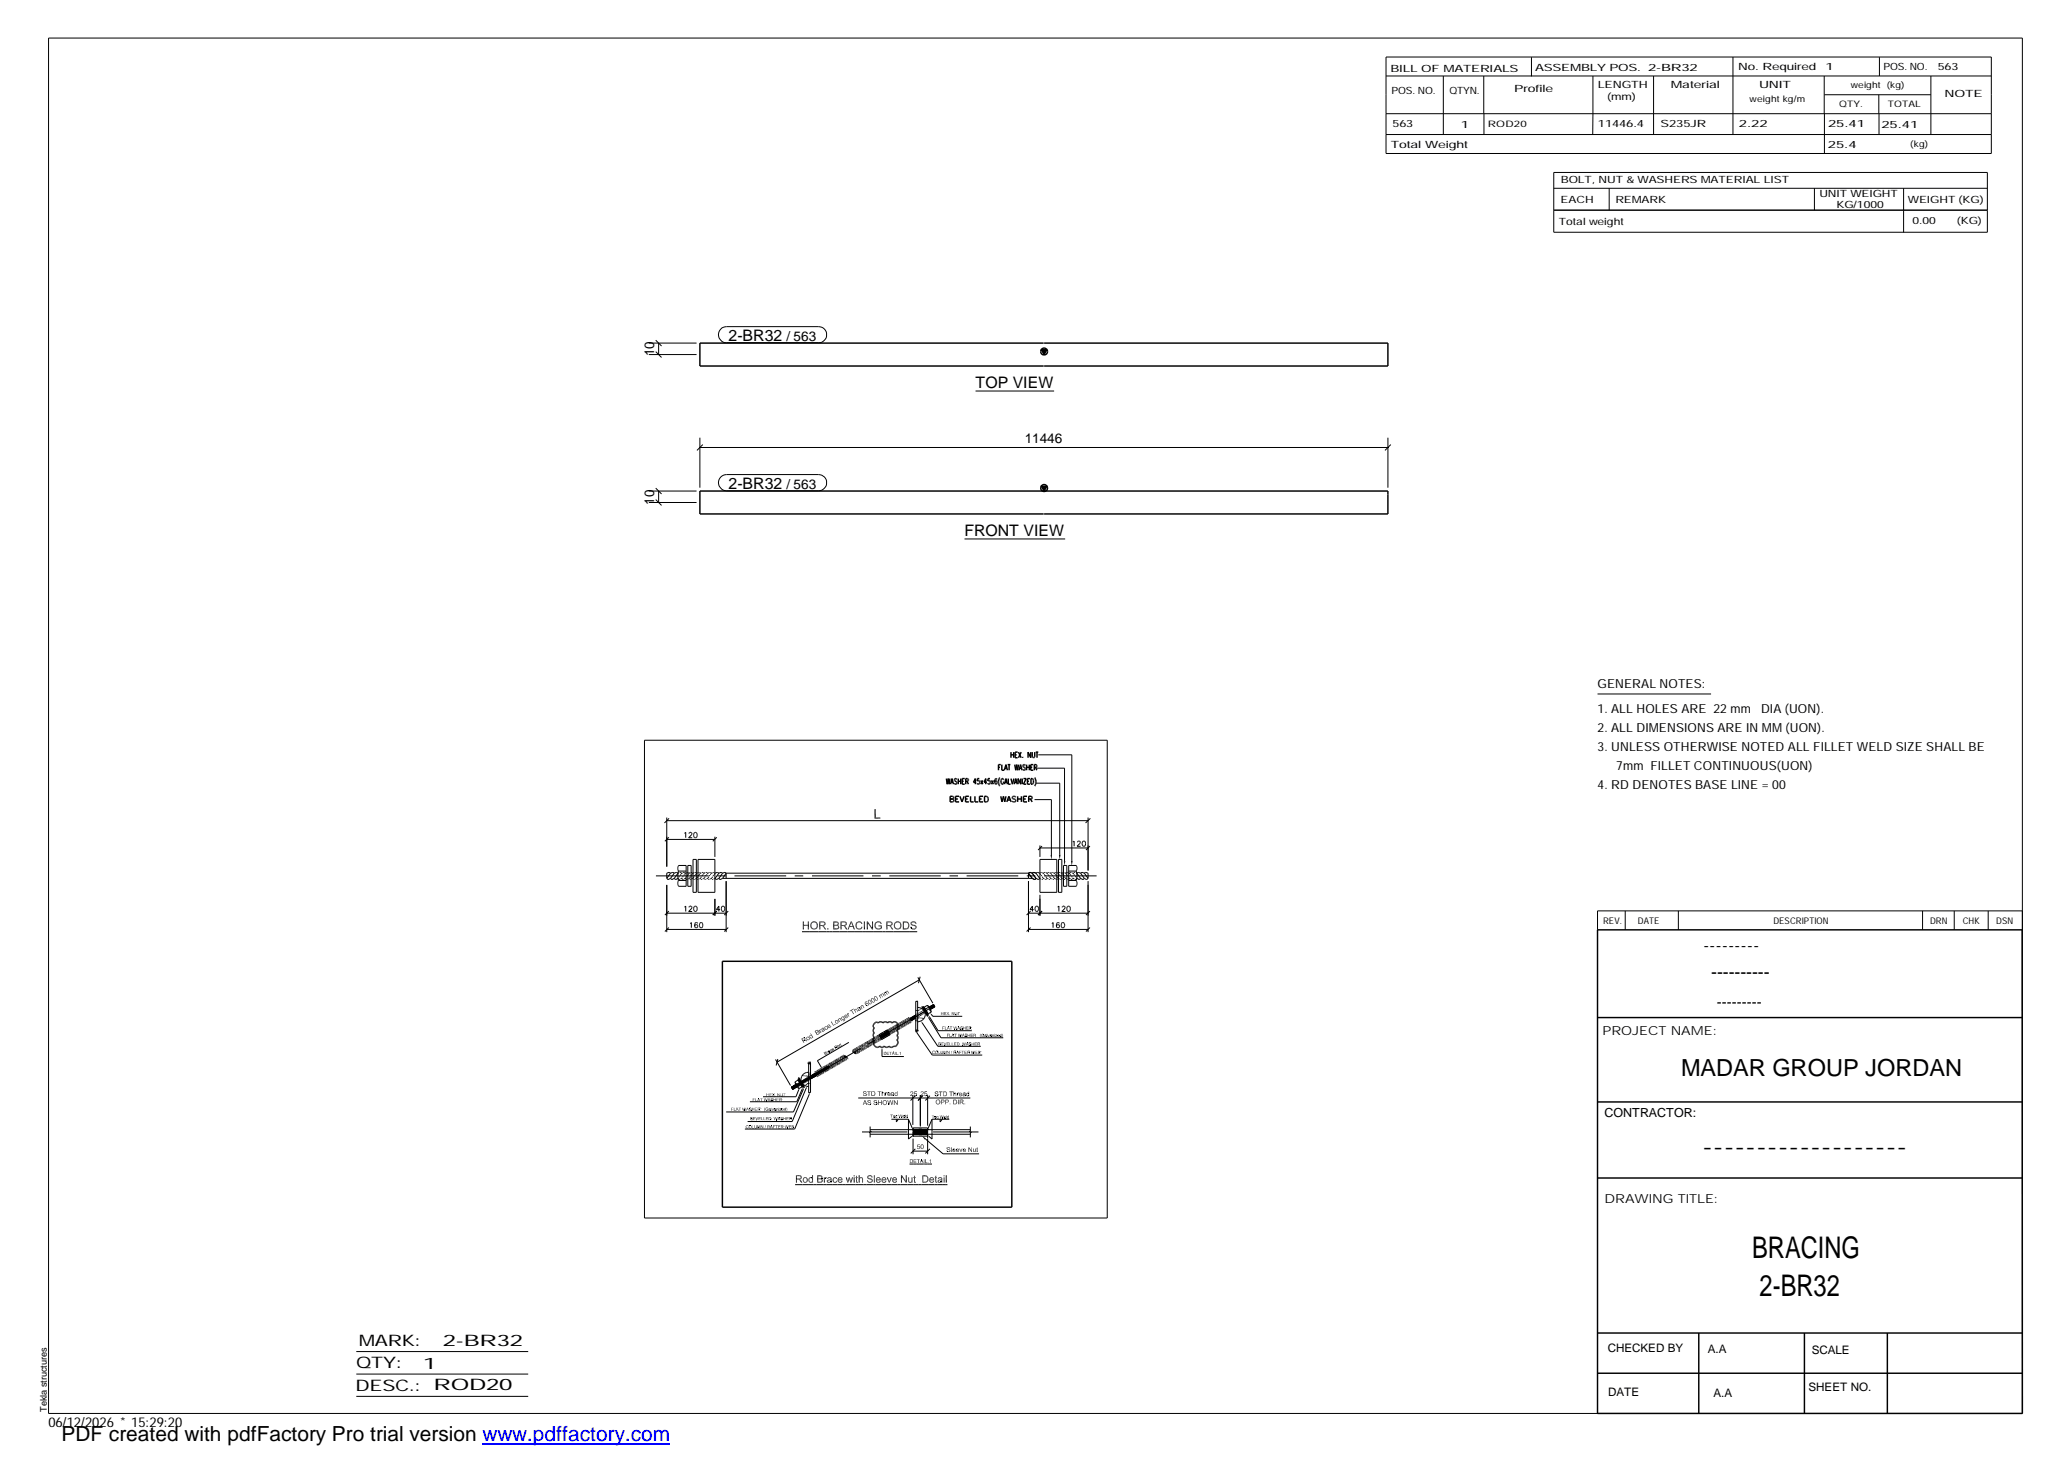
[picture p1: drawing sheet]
<svg xmlns="http://www.w3.org/2000/svg" width="420mm" height="297mm" viewBox="0 0 420 297" stroke-linecap="round" stroke-linejoin="round" font-family="sans-serif">
<defs><g id="words">
<g font-size="6.1">
<text x="356" y="255.5">BRACING</text>
<text x="357.5" y="263.3">2-BR32</text>
</g>
<text font-size="4.8" x="341.5" y="218.6">MADAR GROUP JORDAN</text>
<text font-size="4.2" x="12.5" y="292.7">PDF created with pdfFactory Pro trial version www.pdffactory.com</text>
<g font-size="3.6">
<text x="346.1" y="193.2">---------</text>
<text x="347.7" y="198.6">----------</text>
<text x="345.8" y="234.2">-------------------</text>
</g>
<g font-size="3.2">
<text x="148" y="69.2">2-BR32</text>
<text x="198.2" y="78.9">TOP VIEW</text>
<text x="148" y="99.3">2-BR32</text>
<text x="196" y="109">FRONT VIEW</text>
<text x="72.9" y="273.5">MARK:</text>
<text x="90" y="273.5">2-BR32</text>
<text x="72.4" y="278">QTY:</text>
<text x="86" y="278.1">1</text>
<text x="72.2" y="282.6">DESC.:</text>
<text x="88.1" y="282.4">ROD20</text>
</g>
<text font-size="3" x="348.8" y="204.5">---------</text>
<g font-size="2.8">
<text x="159.8" y="69.2">/ 563</text>
<text x="132.9" y="72.4" transform="rotate(-90 132.9 72.4)">10</text>
<text x="208.2" y="90">11446</text>
<text x="159.8" y="99.3">/ 563</text>
<text x="132.9" y="102.5" transform="rotate(-90 132.9 102.5)">10</text>
<text x="9.8" y="290">06/12/2026 * 15:29:20</text>
</g>
<g font-size="2.5">
<text x="324.6" y="139.9">GENERAL NOTES:</text>
<text x="324.6" y="148.7">2. ALL DIMENSIONS ARE IN MM(UON).</text>
<text x="324.6" y="144.9">1. ALL HOLES ARE 22 mm</text>
<text x="357.8" y="144.9">DIA (UON).</text>
<text x="324.6" y="152.5">3. UNLESS OTHERWISE NOTED ALL FILLET WELD SIZE SHALL BE</text>
<text x="324.6" y="160.2">4. RD DENOTES BASE LINE = 00</text>
<text x="328.4" y="156.4">7mm FILLET CONTINUOUS(UON)</text>
<text x="325.6" y="210.3">PROJECT NAME:</text>
<text x="326" y="226.9">CONTRACTOR:</text>
<text x="326" y="244.4">DRAWING TITLE:</text>
</g>
<g font-size="2.4">
<text x="326.7" y="274.7">CHECKED BY</text>
<text x="347" y="275">A.A</text>
<text x="368.1" y="275.1">SCALE</text>
<text x="326.7" y="283.6">DATE</text>
<text x="348.1" y="283.9">A.A</text>
<text x="367.5" y="282.6">SHEET NO.</text>
</g>
<g font-size="2">
<text x="282.5" y="14.6">BILL OF MATERIALS</text>
<text x="311.9" y="14.4">ASSEMBLY POS.</text>
<text x="324.6" y="17.9">LENGTH</text>
<text x="334.9" y="14.4">2-BR32</text>
<text x="339.5" y="17.9">Material</text>
<text x="353.1" y="14.2">No. Required</text>
<text x="357.4" y="17.9">UNIT</text>
<text x="370.9" y="14.2">1</text>
<text x="382.7" y="14.2">POS. NO.</text>
<text x="393.7" y="14.3">563</text>
<text x="282.7" y="19.1">POS. NO.</text>
<text x="294.5" y="19">QTYN.</text>
<text x="307.6" y="18.7">Profile</text>
<text x="326.5" y="20.4">(mm)</text>
<text x="395.1" y="19.6">NOTE</text>
<text x="282.9" y="25.8">563</text>
<text x="296.8" y="26">1</text>
<text x="324.7" y="25.9">11446.4</text>
<text x="337.4" y="25.9">S235JR</text>
<text x="353.3" y="25.9">2.22</text>
<text x="371.4" y="25.9">25.41</text>
<text x="382.3" y="25.9">25.41</text>
<text x="282.6" y="30.1">Total Weight</text>
<text x="371.4" y="30">25.4</text>
<text x="317.1" y="41.3">EACH</text>
<text x="317.1" y="37.2">BOLT, NUT &amp; WASHERS MATERIAL LIST</text>
<text x="328.2" y="41.3">REMARK</text>
<text x="369.7" y="40.1">UNIT WEIGHT</text>
<text x="387.6" y="41.2">WEIGHT (KG)</text>
<text x="316.7" y="45.7">Total weight</text>
<text x="373.1" y="42.2">KG/1000</text>
<text x="388.6" y="45.6">0.00</text>
<text x="397.6" y="45.5">(KG)</text>
</g>
<g font-size="1.9">
<text x="325.7" y="187.8">REV.</text>
<text x="332.8" y="187.6">DATE</text>
<text x="360.3" y="187.7">DESCRIPTION</text>
<text x="392.1" y="187.6">DRN</text>
<text x="398.8" y="187.6">CHK</text>
<text x="405.6" y="187.7">DSN</text>
<text x="9.5" y="286.8" transform="rotate(-90 9.5 286.8)">Tekla structures</text>
</g>
<g font-size="1.8">
<text x="376" y="17.9">weight (kg)</text>
<text x="355.5" y="20.7">weightkg/m</text>
<text x="373.6" y="21.7">QTY.</text>
<text x="383.5" y="21.8">TOTAL</text>
<text x="302.3" y="25.9">ROD20</text>
<text x="388.1" y="29.8">(kg)</text>
</g>
</g></defs>
<g fill="none" stroke="#000" stroke-width=".3">
<path d="M211.6 71.1h1.1l-.6 .9zM212 69.7h-69.8v4.7h69.8M212.1 69.7h69.9v4.7h-69.9M211.6 98.8h1.1l-.6 1zM212 99.8h-69.8v4.6h69.8M212.1 99.8h69.9v4.6h-69.9M192.3 158.2l.1 1.1 .3-1.1 .1 1.1 .2-1.1M193.1 159.3l.3-1.1 .3 1.1M193.3 158.9h.3M194.4 158.4l-.2-.2-.3 .2 .1 .3 .4 .2v.4h-.3l-.2-.1M194.7 158.2v1.1M194.7 158.7h.5"/>
<path d="M195.2 158.2v1.1M195.5 158.7h.3M196 158.2h-.5v1.1h.5M196.2 158.7h.5v-.4l-.5-.1v1.1M196.5 158.7l.3 .6M198.3 158.9h-.5l.4-.7v1.1M199 158.2h-.4v.4a.34 .34 0 0 1 .5 .3 .34 .34 0 0 1-.6 .3v-.1M199.3 158.6l.4 .7M199.7 158.6l-.4 .7M200.5 158.9h-.6l.4-.7v1.1M201.1 158.2h-.4v.4a.36 .36 0 0 1 .5 .3 .36 .36 0 0 1-.5 .4v-.2M201.4 158.6l.4 .7"/>
<path d="M201.8 158.6l-.4 .7M202.1 158.8l.1-.1a.31 .31 0 0 1 .4 .3 .31 .31 0 0 1-.4 .3zM202.6 158.4l-.2-.2-.2 .1-.1 .6M202.9 155.9h.3M203.1 158a1.59 1.59 0 0 0 0 1.7M203.3 155.3h-.4v1.2M203.5 155.3v1.2h.5M203.9 158.5l-.1-.3a.61 .61 0 0 0-.4 .6 .61 .61 0 0 0 .4 .5l.1-.2v-.2h-.1M204 156.5l.4-1.2 .3 1.2M204.1 159.3l.3-1.1 .3 1.1M204.2 156.1h.4M204.2 158.9h.4"/>
<path d="M204.7 155.3h.6M204.9 158.2v1.1h.4M205 155.3v1.2M205.4 152.8v1.2M205.4 153.4h.6M205.4 158.2l.3 1.1 .3-1.1M206 152.8v1.2M206.1 159.3l.3-1.1 .3 1.1M206.2 155.3l.2 1.2 .1-1.2 .3 1.2 .1-1.2M206.2 158.9h.3M206.2 153.4h.3M206.8 152.8h-.6v1.2h.6"/>
<path d="M206.9 152.8l.6 1.2M207.1 156.5l.2-1.2 .3 1.2M207.1 156.1h.4M207.4 158.2v1.1l-.6-1.1v1.1M207.5 152.8l-.6 1.2M207.7 158.2v1.1M207.8 153.9h.1M207.9 158.2h.6l-.6 1.1h.6M208.3 155.5l-.1-.2-.3 .1v.4l.3 .2 .1 .3-.1 .2-.4-.2M208.6 155.9h.5M208.6 155.3v1.2M208.7 158.7h.3"/>
<path d="M209.1 155.3v1.2M209.3 158.2h-.6v1.1h.6M209.4 152.8v1.2l-.5-1.2v1.2M209.4 155.9h.3M209.5 158.2h.2l.3 .3v.6l-.3 .2h-.2zM209.7 152.8v.8l.2 .4 .3-.2v-1M209.9 155.3h-.5v1.2h.5M210.1 155.9h.5v-.5l-.5-.1v1.2M210.2 158a1.59 1.59 0 0 1 0 1.7M210.4 155.9l.3 .6M210.4 152.8h.5M210.7 152.8v1.2"/>
<path d="M193 161.8h.5l.3 .2-.1 .2-.2 .1 .3 .2-.1 .4h-.7zM193 162.3h.5M194.1 162.3h.5M194.9 161.8h-.8v1.1h.8M195 161.8l.5 1.1 .4-1.1M196.2 162.3h.4M196.8 161.8h-.6v1.1h.6M197.2 161.8v1.1h.6M198.1 161.8v1.1h.7M199 162.3h.4M199.7 161.8h-.7v1.1h.7M200 161.8h.4a.61 .61 0 0 1 .4 .6 .61 .61 0 0 1-.4 .5h-.4z"/>
<path d="M203.3 161.8l.3 1.1 .3-1.1 .2 1.1 .3-1.1M204.6 162.9l.4-1.1 .4 1.1M204.7 162.5h.6M206.4 162l-.3-.2-.4 .2v.2l.6 .3v.4h-.4l-.2-.1M206.8 162.3h.7M206.8 161.8v1.1M207.5 161.8v1.1M207.9 162.3h.5M208.7 161.8h-.8v1.1h.8M209 162.3h.6l.1-.4-.7-.1v1.1M209.3 162.3l.4 .6M146.8 195.3h58.8v50h-58.8z"/>
<path d="M324.6 188.9h86.2l.1 98.3h-86.3zM162.1 219.2l1.1 1.7zM177.8 207.8l.4-.1 .2 .1a.54 .54 0 0 1 1 0l.3-.2 .6 .2 .2-.1 .4-.1 .4 .2a.56 .56 0 0 1 .8-.1 .56 .56 0 0 1 .1 .8l.3 .4-.3 .6a.54 .54 0 0 1 0 .9l.2 .2a.52 .52 0 0 1-.2 .7 .63 .63 0 0 1 0 1l-.3 .3-.3-.1-.4 .3-.6-.3a.54 .54 0 0 1-.9 0 .54 .54 0 0 1-1 0 .69 .69 0 0 1-.9 .1 .69 .69 0 0 1-.2-.9l-.2-.2v-.4l.2-.3-.2-.2v-.5l.2-.3-.2-.2v-.4l.2-.3-.2-.3v-.4zM187.5 204.5l1.1 1.7zM324.6 206.7h86.3M324.6 239.3h86.3M324.6 223.9h86.3M324.6 270.8h86.3M324.6 279h86.3M345.1 270.8v16.4M366.6 270.8v16.4M383.5 270.8v16.4"/>
<circle cx="212.1" cy="71.4" r=".69"/>
<circle cx="212.1" cy="99.2" r=".68"/>
</g>
<g fill="#000">
<path d="M211.6 71.1h1.1l-.6 .9zM211.6 98.8h1.1l-.6 1zM177.7 164.4h.2l-.2 1.9zM177.9 164.4v1.7l-.2 .2zM177.9 166.1h1v.2zM177.7 166.3l.2-.2 1 .2zM213.4 173.7h.3l-.1 1zM215.1 173.7h.4l-.2 .9zM216.2 174.9h.3l-.2 1zM217.6 174.9h.3l-.1 1zM163.3 187.9l-.2 .9zM163.1 187.2l.2 .7-.2 .9z"/>
<path d="M163.1 187.2h.2v.7zM163.3 188.1v.7h-.2zM164.1 187.2h.2l-.2 .7zM164.3 187.2l-.2 .9zM163.3 187.9l.8 .2h-.8zM163.3 187.9h.8v.2zM164.3 187.2v1.6l-.2-.7zM164.1 188.1l.2 .7h-.2zM164.6 188l.2 .2zM164.8 187.5l-.2 .5zM164.8 187.5v-.1l-.2 .6zM164.8 187.4l.1 .2-.3 .4z"/>
<path d="M164.9 187.6l-.3 .4zM164.8 188.2l.1 .2-.2 .1zM164.7 188.4l.1-.2zM164.6 188.2h.2l-.1 .2zM164.8 187.4l.4-.2zM164.8 187.4l.6-.2zM164.8 187.4l.6-.2-.1 .2zM164.8 187.4h.5zM164.6 188l.2-.1v.2zM164.8 187.4l.2 .1-.1 .1zM164.7 188.5l.2 .2zM164.7 188.5l.2-.1v.3z"/>
<path d="M164.9 188.4v.3zM165 188.5v.3zM164.8 187.4l.3 .1zM165.3 188.7h.1v.1zM165.1 188.8h.3zM165 188.8h.4zM165.1 188.6l.3 .2h-.4zM165.1 188.6l.3 .2zM165.4 188.7h.1l-.1 .1zM165.4 187.2l.3 .1zM165.4 187.2l.4 .1zM165.4 187.2l.4 .1-.2 .1z"/>
<path d="M165.4 187.2l.2 .2zM165.4 187.2l-.1 .2zM165.4 187.2l.1 .2zM165.5 188.7l.2-.1 .1 .2zM165.5 188.7l.3 .1zM165.5 188.7l.2 .1h-.2zM165.5 188.7v.1h-.1zM165.8 187.3l-.1 .2zM165.9 188.4l.2 .1h-.3zM165.8 188.5h.3l-.1 .1zM165.8 188.5l.2 .1-.1 .1zM165.8 187.3l.2 .2z"/>
<path d="M165.8 187.3l.3 .3zM165.8 187.3l.3 .3h-.2zM165.8 187.3l.1 .3-.2-.1zM165.6 187.4l.2-.1zM165.7 188.6l.2 .1zM165.8 188.5l.1 .2zM165.9 187.7l.2-.1zM165.9 188h.3l-.3 .2zM166.1 187.6l.1 .3zM166.1 187.6l.1 .3h-.3zM166.1 187.6l-.2 .3zM165.9 187.6h.2z"/>
<path d="M166.2 188l-.1 .4zM166.2 188l-.1 .5zM166.2 188l-.1 .5-.2-.1zM165.9 188.2l.3-.2-.3 .4zM165.9 188l.3-.1v.1zM165.9 187.9h.3zM166.5 187.2l.2 .7-.2 .9zM166.5 187.2h.6l.1 .2zM166.5 187.2l.7 .2h-.5zM166.7 188.1v.7h-.2zM166.7 187.9l-.2 .9zM166.7 187.9h.4l-.2 .2z"/>
<path d="M166.7 187.9l.2 .2h-.2zM166.5 187.2l.2 .2v.5zM166.9 188.1l.2-.2zM167.1 187.9l-.1 .2zM167.1 187.9v.3zM167.1 187.2l.3 .1zM167.1 187.2l.4 .1zM167.1 187.2l.4 .1-.1 .1zM167.1 187.2l.3 .2zM167.1 188.2l.2-.1zM167.3 188.1l-.1 .1zM167.2 187.9l-.1 .3z"/>
<path d="M167.2 187.9l.1 .2-.2 .1zM167.2 187.9h.1v.2zM167.1 187.2l.2 .2zM167.3 188.1l-.1 .2zM167.3 188.1v.2zM167.3 187.9h.3zM167.3 187.9l.3 .1-.2 .1zM167.3 187.9l.1 .2h-.1zM167.4 188.2l-.1 .2zM167.4 188.2l.1 .1-.2 .1zM167.4 187.8l.2 .1zM167.5 187.3l-.1 .2z"/>
<path d="M167.5 188.3l-.1 .2zM167.3 188.4l.2-.1zM167.5 187.6h.2zM167.5 187.5l.1-.1zM167.6 187.4l-.1 .2zM167.5 187.6l.2-.1v.1zM167.5 187.3l.1 .1zM167.5 187.3l.1 .1-.1 .1zM167.5 187.3v.2zM167.6 188.4l.3 .4h-.3zM167.4 188.5l.2-.1v.4zM167.5 187.8l.1 .1z"/>
<path d="M167.7 187.6v.3zM167.7 187.6l-.1 .3zM167.5 187.8l.2-.2-.1 .3zM167.5 187.7l.2-.1zM168.1 188.6h.2l-.2 .2zM168.1 188.8l.2-.2v.2zM169.3 187.2h.6l-.1 .2zM169.3 187.2l.5 .2h-.3zM169.5 188.1v.5l-.2 .2zM169.5 187.9h.3l.1 .2zM169.5 187.9l.4 .2h-.4zM169.3 187.2l.2 .9-.2 .7z"/>
<path d="M169.3 187.2l.2 .9zM169.3 187.2l.2 .2v.5zM169.8 187.9l.1 .2zM169.3 188.8l.2-.2 .4 .2zM169.5 188.6h.4v.2zM169.9 187.2l-.1 .2zM169.9 188.6l.1 .2zM170 187.9h.3zM169.9 187.2l.1 .2h-.1zM169.9 187.2l.1 .2zM170 187.2l.1 .1-.1 .1zM170.1 188.6v.2z"/>
<path d="M170 188.6l.1 .2zM169.9 188.6l.2 .2h-.1zM169.9 188.6l.2 .2zM170.1 188.1l.1-.1zM170.1 188.6l.2 .1zM170.1 187.8h.2zM170.1 187.8l.2 .1zM170.2 187.3l-.1 .2zM170.2 187.3l.1 .1-.2 .1zM170.1 187.5l.2-.1zM170.1 187.3l-.1 .1zM170.1 187.3v.1z"/>
<path d="M170.2 188l-.1 .1zM170.2 188l.2 .1zM170.2 188l.2 .1-.2 .1zM170.2 188v.2zM169.9 188.1l.3-.1zM169.9 187.9l.3 .1-.3 .1zM169.9 187.9l.3 .1zM170.2 187.5l.1-.1zM170.2 188.5l.2 .1zM170.2 187.6h.2zM170.3 188.4h.2zM170.4 188.1l-.1 .2z"/>
<path d="M170.4 188.2l.1 .1h-.2zM170.3 188.3h.2zM170.1 187.9h.2zM170.2 188.8l.1-.1zM170.1 188.8l.2-.1zM170.1 188.6l.2 .1-.2 .1zM170.3 187.4l.1 .2zM170.3 187.4l.1 .2h-.2zM170.2 187.6l.1-.2zM170.2 188.2l.2-.1zM170.4 188.1l-.1 .1zM170.4 187.6v.2z"/>
<path d="M170.4 187.6l-.1 .2zM170.2 187.8l.2-.2-.1 .2zM170.2 187.7l.2-.1zM170.4 188.6l-.1 .1zM170.2 188.6h.2l-.1 .1zM170.2 188.6h.2zM170.5 188.4v.1zM170.5 188.4l-.1 .2zM170.3 188.5l.2-.1-.1 .2zM170.3 188.3l.2 .1zM170.8 187.2l.2 .7-.2 .9zM170.8 187.2h.7v.2z"/>
<path d="M170.8 187.2l.7 .2h-.5zM171 188.1v.7h-.2zM171 187.9l-.2 .9zM171 187.9h.4l-.2 .2zM171 187.9l.2 .2h-.2zM170.8 187.2l.2 .2v.5zM171.2 188.1l.2-.2zM171.3 188.1l.1-.2zM171.4 187.9l-.1 .2zM171.4 187.9v.3zM171.5 187.2l.2 .1zM171.5 187.2l.3 .1z"/>
<path d="M171.5 187.2l.3 .1-.1 .1zM171.5 187.2l.2 .2zM171.5 188.2l.1-.1zM171.6 188.1l-.1 .1zM171.5 187.9l-.1 .3zM171.5 187.2l.1 .2zM171.4 188.2l.2-.1zM171.5 187.9l.1 .2-.2 .1zM171.5 187.9l.1 .2zM171.6 187.9h.4zM171.6 187.9l.3 .1-.2 .1zM171.6 187.9v.2z"/>
<path d="M171.6 188.3l.1-.1v.2zM171.7 188.2v.2zM171.8 188.2l.1 .1-.2 .1zM171.5 188.2l.2-.1zM171.7 188.1l-.1 .2zM171.8 187.8l.2 .1h-.3zM171.8 187.3l-.1 .2zM171.8 187.6h.2zM171.8 187.5l.2-.1zM171.8 187.6l.2-.1zM171.8 187.6l.2-.1v.1zM171.9 188.3l-.2 .2z"/>
<path d="M171.7 188.4l.2-.1zM171.9 187.3l.1 .1zM171.9 187.3l.1 .1-.2 .1zM171.9 187.3l-.1 .2zM171.9 188.4l.3 .4h-.3zM171.7 188.5l.2-.1v.4zM171.7 187.9h.3zM171.8 187.8l.2 .1zM172 187.6v.3zM171.8 187.8l.2-.2v.3zM171.8 187.7l.2-.1zM172.7 188.2l-.5 .6z"/>
<path d="M172.6 188.3l-.2 .5h-.2zM172.8 187.7l-.6 1.1zM172.8 187.2v.5l-.6 1.1zM172.8 187.2v.5zM172.8 187.2l.1 .4zM172.8 187.2l.1 .3zM172.8 187.2h.3l-.2 .2zM173.1 187.2l-.1 .3zM173.1 187.2l-.1 .4zM173.1 187.2v.5zM173.1 187.2l.1 1zM173.1 187.2l.2 1.1z"/>
<path d="M173.1 187.2l.6 1.6-.4-.5zM172.7 188.2l.6 .1h-.7zM172.7 188.2h.5l.1 .1zM173.3 188.3l.4 .5h-.2zM173.9 187.7l.2 .1-.3 .1zM173.8 187.9l.3-.1-.1 .1zM173.8 188h.2zM173.8 188.1l.2-.1zM173.9 187.6l.2 .1h-.2zM173.9 187.7l.2 .1zM173.9 187.6h.2zM173.8 188.1l.1 .4z"/>
<path d="M173.8 188.1h.2l-.1 .4zM174 188.1l-.1 .4zM173.9 188.5h.2zM173.8 188l.2-.1zM173.8 187.9h.2l-.2 .1zM174.1 188.3l-.2 .2zM173.9 188.5l.3 .3zM173.9 188.5h.2l.1 .3zM174.1 188.5l.1 .3zM174.3 188.6l-.1 .2zM173.9 187.6l.3-.1-.1 .1zM173.9 187.5h.3z"/>
<path d="M173.9 187.5l.2-.1 .1 .1zM174.1 187.4l.1-.1v.2zM174.2 187.3v.2zM174.2 187.3l.1 .1zM174.2 188.6v.2zM174.2 187.3l.3 .1zM174.3 187.3l.2-.1v.2zM174.5 187.2h.1l-.1 .2zM174.5 188.7l.1 .1zM174.6 187.2l.3 .1zM174.6 187.2l.4 .1zM174.6 187.2l.4 .1-.2 .1z"/>
<path d="M174.6 187.2l.2 .2h-.2zM174.6 187.2v.2h-.1zM174.2 188.8h.4zM174.2 188.8l.1-.2 .3 .2zM174.3 188.6l.3 .2zM174.6 187.2v.2zM174.8 188.6l.2 .1zM175 187.3l-.2 .2zM175 187.3l.2 .3zM175 187.3l.2 .3h-.2zM175 187.3v.3zM174.8 187.4l.2-.1z"/>
<path d="M174.7 188.8l.3-.1zM174.6 188.8l.4-.1zM174.6 188.7h.4l-.4 .1zM174.6 188.7h.4zM175 188.3h.2zM175 187.6h.2l-.2 .1zM175.2 188.3l-.1 .4zM175.2 188.3l-.2 .4zM174.9 188.5l.3-.2-.2 .4zM175 188.4l.2-.1-.3 .2zM175.5 187.2h.2l-.2 1.6zM175.7 187.2v1.6h-.2z"/>
<path d="M176.1 187.2h.2v.4zM176.3 187.6v1.2h-.2zM176.1 187.2l.2 .4-.2 1.2zM176.3 187.2l.9 1.3v.3zM176.3 187.2l.9 1.6-.9-1.2zM177.2 187.2h.2l-.2 1.3zM177.4 187.2v1.6l-.2-.3zM177.2 188.5l.2 .3h-.2zM177.8 187.6l-.1 .3zM177.8 187.6l.1 .2-.2 .1zM177.7 187.9l.2-.1v.1zM177.7 188l.2 .1z"/>
<path d="M177.8 187.6h.2zM177.8 187.6l.3-.1zM177.8 187.5l.2-.1-.2 .2zM178 187.4l-.2 .2zM177.8 187.6l.3-.3 .1 .1zM177.8 187.6l.4-.2zM177.8 187.6l.1 .2zM177.7 188.2l.1 .3zM177.7 188l.1 .5zM177.7 188l.2 .1-.1 .4zM177.9 188.1v.2l-.1 .2zM177.8 188.5h.2z"/>
<path d="M177.7 188l.2-.1zM177.7 187.9h.2l-.2 .1zM177.8 188.5l.2-.1zM178.1 187.3l.2 .1zM178.1 187.3l.3-.1zM178.1 187.3l.3-.1v.2zM178.1 187.3l.3 .1zM177.8 188.5l.3 .3zM177.8 188.5h.2l.1 .3zM178 188.5l.1 .3zM178.2 188.6l-.1 .2zM178.1 188.5v.3z"/>
<path d="M178.1 187.3l.1 .1zM178.4 187.2h.1v.2zM178.4 187.2l.1 .2zM178.4 188.7l.1 .1zM178.1 188.8h.4zM178.1 188.8l.1-.2 .3 .2zM178.2 188.6l.3 .2zM178.5 187.2v.2zM178.6 187.2l.2 .1zM178.6 187.2l.2 .1-.2 .1zM178.6 187.2v.2h-.1zM178.5 188.7l.1 .1z"/>
<path d="M178.7 188.6l.1 .2zM178.7 188.6v.2zM178.8 187.3l-.1 .1zM178.5 188.7l.2 .1h-.1zM178.5 188.7l.2-.1v.2zM178.8 187.3l.1 .1zM178.8 187.3l.2 .1zM178.8 187.3l.2 .1-.2 .1zM178.8 187.3v.2zM178.8 187.5l.2-.1zM178.7 188.6l.2 .2zM178.5 188l.4 .2h-.4z"/>
<path d="M178.5 188h.7l-.3 .2zM179 187.4l.1 .2zM179 187.4l.1 .2h-.2zM179 187.4l-.1 .2zM178.9 187.7l.2-.1zM178.9 187.6h.2zM179.2 188v.6l-.3-.1zM178.9 188.2l.3-.2-.3 .5zM178.9 188.5l.3 .1zM178.9 188.8l.3-.2zM178.8 188.6h.4l-.3 .2zM178.8 188.6h.4z"/>
<path d="M180.1 187.2l.2 .7-.2 .9zM180.1 187.2h.7v.2zM180.1 187.2l.7 .2h-.5zM180.3 188.1v.7h-.2zM180.3 187.9l-.2 .9zM180.3 187.9h.4l-.1 .2zM180.3 187.9l.3 .2h-.3zM180.1 187.2l.2 .2v.5zM180.6 188.1l.1-.2zM180.7 187.9l-.1 .2zM180.7 187.9v.3zM180.8 187.2l.3 .1z"/>
<path d="M180.8 187.2l.3 .1-.1 .1zM180.8 187.2l.2 .2zM180.8 188.2l.1-.1zM180.9 188.1l-.1 .1zM180.8 187.9l-.1 .3zM180.8 187.9l.1 .2-.1 .1zM180.8 187.9h.1v.2zM180.8 187.2l.1 .2zM180.9 188.1l-.1 .2zM180.9 188.1v.2zM180.9 187.9h.3zM180.9 187.9l.3 .1-.2 .1z"/>
<path d="M180.9 187.9l.1 .2h-.1zM181 188.2v.2zM181.1 188.2v.1l-.1 .1zM181.1 187.8l.1 .1zM181.1 187.3v.2zM181.1 188.3l-.1 .2zM181 188.4l.1-.1zM181.1 187.6h.3zM181.1 187.5l.2-.1zM181.3 187.4l-.2 .2zM181.1 187.6l.2-.1 .1 .1zM181.1 187.3l.2 .1z"/>
<path d="M181.1 187.3l.2 .1-.2 .1zM181.2 188.4l.3 .4h-.3zM181 188.5l.2-.1v.4zM181 187.9h.2zM181.4 187.6l-.1 .3zM181.4 187.6l-.2 .3zM181.1 187.8l.3-.2-.2 .3zM181.1 187.7l.3-.1zM181.6 188l.2 .2zM181.7 187.5l-.1 .5zM181.7 187.5l.1-.1-.2 .6zM181.8 187.4l.1 .2-.3 .4z"/>
<path d="M181.9 187.6l-.3 .4zM181.8 188.2l.1 .2-.2 .1zM181.7 188.4l.1-.2zM181.6 188.2h.2l-.1 .2zM181.9 187.3l.3-.1-.4 .2zM181.8 187.4l.6-.2zM181.8 187.4l.6-.2-.1 .2zM181.8 187.4h.5zM181.6 188l.2-.1v.2zM181.8 187.4l.2 .1-.1 .1zM181.7 188.5l.2 .2zM181.7 188.5l.2-.1v.3z"/>
<path d="M181.9 188.4v.3zM182 188.5v.3zM181.8 187.4l.3 .1zM182.2 188.7h.2v.1zM182.1 188.8h.3zM182 188.8h.4zM182.1 188.6l.3 .2h-.4zM182.1 188.6l.3 .2zM182.4 188.7h.1l-.1 .1zM182.4 187.2l.3 .1zM182.4 187.2l.4 .1zM182.4 187.2l.4 .1-.2 .1z"/>
<path d="M182.4 187.2l.2 .2zM182.4 187.2l-.1 .2zM182.4 187.2l.1 .2zM182.5 188.7l.2-.1 .1 .2zM182.5 188.7l.3 .1zM182.5 188.7l.2 .1h-.2zM182.5 188.7v.1h-.1zM182.8 188.5h.2zM182.8 188.5h.2v.1zM182.8 188.5l.2 .1-.1 .1zM182.8 187.3v.2zM182.8 187.3l.2 .2z"/>
<path d="M182.8 187.3l.2 .3zM182.8 187.3l.2 .3h-.2zM182.8 187.3v.3zM182.6 187.4l.2-.1zM182.7 188.6l.2 .1-.1 .1zM182.8 188.5l.1 .2zM182.9 187.7l.1-.1zM182.9 188h.2l-.2 .2zM183 187.6l.1 .3zM183 187.6l.1 .3h-.2zM183 187.6l-.1 .3zM182.8 187.6h.2z"/>
<path d="M183.1 188v.4zM183.1 188l-.1 .5zM183.1 188l-.1 .5-.2-.1zM182.9 188.2l.2-.2-.3 .4zM182.9 188l.2-.1v.1zM182.9 187.9h.2zM183.4 187.2h.6v.2zM183.4 187.2l.6 .2h-.4zM183.6 187.4v1.2l-.2 .2zM183.4 187.2l.2 .2-.2 1.4zM183.6 188.6l.4 .2h-.6zM183.6 188.6h.4v.2z"/>
<path d="M184.1 188.6l.1 .2zM184.1 188.6l.1 .2h-.1zM184 188.6l.1 .2zM184 187.2l.1 .2zM184.1 187.2l.1 .2h-.1zM184.1 187.2h.1v.2zM184.2 187.2v.2zM184.2 188.6v.2zM184.2 187.3v.1zM184.2 187.3l.1 .2zM184.2 187.3h.2zM184.2 187.3l.3 .1z"/>
<path d="M184.2 187.3l.3 .1-.1 .2zM184.2 187.3l.2 .3zM184.3 188.6l.1 .1zM184.3 188.6v.2zM184.3 188.6l-.1 .2zM184.4 188.5l.2 .1zM184.4 188.5l.2 .1-.1 .1zM184.5 188.2l.2 .1-.3 .1zM184.4 188.4l.3-.1zM184.4 188.4h.3l-.1 .1zM184.4 188.4l.2 .2zM184.5 187.4l-.1 .2z"/>
<path d="M184.5 187.4l.2 .2h-.3zM184.3 188.5l.2 .2zM184.5 188h.2zM184.5 188.1l.2-.1zM184.5 187.7l.2-.1-.2 .3zM184.7 187.6l-.2 .3zM184.7 187.7v.2h-.2zM184.5 187.9h.2v.1zM184.4 188.4l.2 .2-.2-.1zM184.5 187.7l.2-.1zM184.4 187.6h.3zM184.7 188.1v.2z"/>
<path d="M184.5 188.2l.2-.1v.2zM184.5 188.1h.2l-.2 .1zM184.5 187.9l.2 .1h-.2zM185 188.3h.2zM185 187.5v.1zM185.1 187.4l-.1 .2zM185.1 187.4l.2 .1-.3 .1zM185 187.6l.3-.1zM185 187.6h.2zM185 188.4v.2zM185 188.3v.3zM185 188.3l.2 .1-.2 .2z"/>
<path d="M185.2 188.4l-.2 .2zM185.1 187.9h.1zM185.1 187.9l.2-.2-.1 .2zM185.3 187.7l-.1 .2zM185.2 187.3l.1 .1zM185.2 187.7l-.1 .2zM185 187.8l.2-.1zM185 187.7h.2zM185 187.6l.2 .1zM185.2 188.5v.3zM185.2 188.5v.3l-.1-.1zM185 188.6l.2-.1z"/>
<path d="M185.1 187.4h.2zM185.1 187.4l.1-.1 .1 .1zM185.3 187.8v.2zM185.3 187.8l.2 .1v.2zM185.3 187.8l.2 .3-.2-.1zM185.3 188.5v.3zM185.4 188.6l-.1 .2zM185.3 188.6v.2zM185.5 187.9h.1l-.1 .2zM185.5 187.9v.2zM185.3 187.3l.2 .1h-.2zM185.3 187.3l.2 .1z"/>
<path d="M185.3 187.2h.2v.2zM185.5 187.2v.2zM185.4 188.6l.1 .2h-.2zM185.4 188.6l.1 .2zM185.6 187.2h.2zM185.6 187.2l.3 .1zM185.6 187.2l.3 .1-.1 .1zM185.6 187.2l.2 .2zM185.6 187.2l-.1 .2zM185.6 187.9h.1v.2zM185.6 187.9l.1 .2h-.2zM185.5 188.7l.1 .1z"/>
<path d="M185.6 187.2l.1 .2zM185.7 187.9l.1 .3-.1-.1zM185.7 187.9l.1 .3zM185.7 187.9l.2 .3zM185.6 188.7l.1 .1zM185.8 188.7h.3zM185.8 188.7l.2 .1zM185.9 187.3v.2zM185.7 187.9h.2v.3zM185.9 187.9v.3zM185.7 188.8h.2zM185.7 188.7l.2 .1h-.2z"/>
<path d="M185.7 188.7l.2 .1zM185.9 187.5l.2-.1zM186.1 187.4l-.1 .2zM186 187.6l.1-.1 .1 .1zM186 187.6l.2 .1zM186 187.3l.1 .1zM186 187.3l.1 .1-.2 .1zM186 187.3l-.1 .2zM186 188v.2zM186 188.6l.2-.1zM186 188v.3zM186 188l.2 .2z"/>
<path d="M185.8 188.6l.3 .1zM185.9 188.6h.2zM186.2 188.2l-.2 .2zM186 188.3l.2-.1zM186 188l.2 .2-.2 .1zM186.2 188.2v.2zM186 188.5h.2zM186.2 188.4v.1zM186 188.5l.2-.1v.1zM186 188.4h.2zM186.2 188.2v.2h-.2zM162.8 211.1l.4-.2z"/>
<path d="M162.8 211.1l.4 .3zM163.2 211.4l.2-.2-.1 .2zM163.2 211.4h.1zM163.2 211.4l.2 .4-.1 .1zM163.2 211.4l.1 .5zM163.2 210.8h.1zM163.2 210.8h.2zM163.2 210.8l.2 .1zM162.8 211.1l.4 .3 .1 .5zM163.2 210.8l.1 .1zM163.4 211.2l-.1 .2zM163.4 211.2v.2z"/>
<path d="M163.4 210.8v.1zM163.4 211.2l.2-.1zM163.5 210.8l-.1 .1zM163.4 210.9h.2zM163.5 211.1h.1zM163.5 211.3v.1zM163.6 210.9v.2zM163.6 210.9v.2h-.1zM163.6 210.9l-.1 .2zM163.6 211.3l-.1 .1zM163.6 211.3v.1zM163.7 211.3v.1z"/>
<path d="M163.6 211.4l.1-.1zM163.7 211.3l.3 .2-.1 .1zM163.7 211.3l.2 .3-.2-.2zM163.9 210.7l-.1 .1zM163.8 210.8l.2-.1zM163.8 210.8h.2zM163.8 210.8l.2 .1zM163.9 211.1h.1zM163.8 210.9l.1 .2zM163.8 210.8l.1 .3zM163.9 210.9v.2zM164 211l-.1 .1z"/>
<path d="M164 210.7l.2-.1zM164 210.7h.2zM163.9 211.2l.2 .1zM163.9 211.1l.2 .2zM163.9 211.1h.1l.1 .2zM164 211.1l.1 .2zM164.2 210.6l.2 .2zM164.2 210.6l.1 .2zM164.2 210.6v.2zM164.2 211.4l.1-.1zM164.1 211.3h.2zM164.2 211.2l.1 .1h-.2z"/>
<path d="M164.2 211.2l.1 .1zM164.3 211.2h.2zM164.4 211.1l.1-.1zM164.4 211.1h.1zM164.4 210.8v.1zM164.4 210.8l.1 .2zM164.4 210.8l.1 .2-.1 .1zM164.4 210.8v.3zM164.3 210.8h.1zM164.5 210.4l.1 .1zM164.5 210.5h.1zM164.5 210.8h.2z"/>
<path d="M164.5 210.6v.2zM164.5 210.5v.1zM164.6 210.7l-.1 .1zM164.5 210.4h.1zM164.5 210.3l.1 .1zM164.7 210.8l-.1 .1zM164.7 210l.5 .8zM164.8 210.8v.2zM164.6 210.9l.2 .1zM164.6 210.9l.1-.1 .1 .2zM164.7 210.8l.1 .2zM164.6 210l.2 .3z"/>
<path d="M164.8 210.3v.1zM164.8 210.3l.1 .2zM164.7 210l.2 .5zM164.8 211l.2-.1zM164.8 210.9h.2zM165.1 210.8l-.1 .1zM164.9 210.8h.2zM164.9 210.5l.3 .3zM164.9 210.6l.3 .2zM165 210.7l.2 .1zM165 210.6l.2 .2zM165.1 210.8h.1z"/>
<path d="M165.5 209.5l.3-.2 .1 .2zM165.5 209.5h.4zM165.5 209.5l.3 .3zM165.8 209.8l.3-.1zM165.8 209.3l.1 .2zM165.9 209.9l.2 .3-.1 .1zM165.5 209.5l.4 .4 .1 .4zM165.5 209.5l.4 .4zM165.8 209.3l.2 .1zM165.9 209.3l.1 .1zM166 209.2v.2zM166 209.7h.1z"/>
<path d="M166.1 209.3v.1zM166 209.2l.1 .2zM166.1 209.6h.1zM166.1 209.4h.1zM166.1 209.3l.1 .1zM166.1 209.3l.1 .1h-.1zM166.2 209.6h.1zM166.2 209.6l.1 .1zM166.2 209.6l-.1 .1zM166 209.7l.2-.1-.1 .1zM166 209.7l.2-.1zM166.1 209.6l.1-.1z"/>
<path d="M166.1 209.5l.1-.1zM166.2 209.4v.1zM166.1 210.2l.2-.1-.3 .2zM166.1 210.2l.2-.1zM166.3 210h.2zM166.3 209.6v.1zM166.2 210l.2 .1zM166.4 209.9l.1 .1zM166.4 209.6l-.1 .1zM166.4 209.6v.1zM166.4 209.7h.1zM166.3 210l.1 .1z"/>
<path d="M166.4 209.8h.1zM166.4 209.9l.1-.1zM166.4 209.9h.1zM166.4 209.3h.1zM166.4 210h.1zM166.5 209.7v.1zM166.5 209.7v.1h-.1zM166.4 209.8l.1-.1zM166.5 209.3l.2 .2zM166.5 209.3l.1 .1zM166.6 209.2l-.1 .1zM166.6 209.2l.1 .1h-.2z"/>
<path d="M166.5 209.3h.2zM166.5 209.3l.4 .5-.1 .1zM166.4 209.3l.4 .6zM166.6 209.2l.2-.1zM166.6 209.2l.2-.1v.1zM166.6 209.2h.2zM166.6 209.2l.1 .1zM166.5 209.3l.4 .5zM166.6 209.2h.1zM166.9 209.1v.1zM167 209.1l-.1 .1zM166.9 209.1h.1z"/>
<path d="M167 208.9l-.1 .1zM166.9 209h.1zM166.8 216.9l.1-.1 .1 .4zM167 209.2h-.1zM166.9 209l.1 .1zM167.1 209.4l-.1 .1zM167 209.5h.1zM167 208.9h.2zM167 208.9h.2v.1zM167 208.9l.2 .1zM167 209.3l.1 .1zM167 209.4h.1z"/>
<path d="M167.1 209.5v.1zM167 209.6l.1-.1zM167.2 208.9v.1zM167.2 209.5v.1zM167.2 209.5l-.1 .1zM167.1 209.2l.1 .1zM167.2 209.5l.1 .1zM167.2 208.9l.1 .1zM167.3 208.9v.1zM167.1 209.2h.2zM167.3 209.5h.1zM167.3 209.5v.1z"/>
<path d="M167.3 208.9v.2zM167.3 208.9v.3zM167.2 209.2h.1zM167.3 209.4h.2zM167.3 209.4l.1 .1zM167.4 209l-.1 .2zM167.4 209l.1 .2h-.2zM167.3 213.9l.3-.2zM167.3 213.9l.3-.1zM167.3 209.2h.2zM167.4 209.4l.2-.1zM167.5 209.2l-.1 .1z"/>
<path d="M167.3 213.9l.3 .1zM167.4 209.3l.1-.1zM167.5 209.2l-.1 .2zM167.5 208.7h.1zM167.5 208.7l.1 .1zM167.6 209.3l-.1 .1zM167.5 208.9l.1 .1zM167.5 208.8l.1 .2zM167.6 208.8v.2zM167.6 209h.1zM167.6 214h.1zM167.6 214.1l.1 .3z"/>
<path d="M167.3 213.9l.4 .5zM167.3 213.9l.3 .2zM167.6 208.6l.2-.1zM167.6 208.6l.3-.1zM167.6 208.6h.2zM167.6 208.6h.1zM167.5 208.8h.1zM167.6 208.9v.1zM167.6 208.7l.1-.1zM167.8 209.1v.1zM167.6 209.1l.2 .1zM167.6 209l.2 .2z"/>
<path d="M167.6 209h.1l.1 .2zM167.7 209l.1 .2zM167.7 214l.1-.1zM167.9 208.5l.1 .1zM167.9 208.5v.1zM167.9 208.5l-.1 .1zM167.7 214.3h.2l-.2 .1zM167.7 214.3h.2zM167.9 208.6h.1zM167.9 209.2h.1zM167.8 209.2h.2zM167.9 209.1l.1 .1h-.2z"/>
<path d="M167.9 209.1l.1 .1zM168 213.8l.1 .3zM167.9 213.7l.2 .4zM168 208.9l.1-.1zM168.1 208.4h.1zM168.1 208.4l.1-.1zM168.2 208.3l-.1 .1zM168.2 208.2l-.1 .2zM168.1 208.4v.2zM168.1 208.4h.1l-.1 .2zM168.2 208.4l-.1 .2zM168 213.6l.1 .1z"/>
<path d="M168.1 209v.2zM168 209.2l.1-.2zM168 209.1l.1-.1zM168.1 208.8v.2zM168.1 208.9v-.1zM168.1 208.7l.2-.1zM168.1 208.7l.6-.3zM168.1 208.6h.1zM168 213.8l.2 .3zM168.3 208.2h.1zM168.2 208.2h.3zM168.2 208.2l.2 .1z"/>
<path d="M168.2 208.8l.2 .1zM168.1 208.7l.3 .2zM168.3 208.7l.1 .2zM168.4 208.8v.1zM168.5 208.2l-.1 .1zM168.5 208.2l.2 .1zM168.5 208.2l.2 .1-.2 .1zM168.5 208.2v.2zM168.4 208.3l.1-.1zM168.4 213.4l.1 .2zM168.5 208.4h.2zM168.5 213.5v.1z"/>
<path d="M168.6 208.7l.1-.1zM168.5 208.7l.1 .1zM168.4 208.9l.2-.1zM168.4 208.8h.2l-.2 .1zM168.4 208.8h.2zM168.5 213.8l.2-.1zM168.6 208.5h.1zM168.5 208.4l.2-.1zM168.6 213.4l.1 .2zM168.7 213.4v.2zM168.2 208.6l.5-.2-.6 .3zM168.2 208.6l.5-.2z"/>
<path d="M168.7 208.5v.1zM168.7 208.6v-.1zM168.6 208.8l.1-.1zM168.6 208.7h.1zM168.7 213.6l.1 .1zM168.8 213.2l.2 .1zM168.8 213.7l.2-.1zM168.9 213.6l-.1 .1zM169 213v.2zM169.1 213l-.1 .2zM169.1 213.1l-.1 .1zM169 213.2v.1z"/>
<path d="M169 213.4v.2zM169 213.3l.4-.2zM169 213.3l.4-.1zM169.1 213h.1zM169.1 213l.1 .1zM169 213.4l.2 .1zM169 213.3l.2 .2zM169.1 213.3l.1 .2zM169.2 213l.1 .1zM168.8 207.6l.2-.1 .3 .9zM169 207.5l.3 .9zM169.3 208.3l.5-.2z"/>
<path d="M169.3 208.3l.5-.2-.5 .3zM169.2 213.5l.1-.1zM169.2 213.4h.1zM169.1 213.3l.3-.2zM169.4 213.2l-.1 .1zM169.4 213.3l-.1 .1zM169.3 213.4l.1-.1zM169.5 212.6l.3-.1zM169.5 212.6l.2 .2zM169.7 207.4l.1-.1zM169.8 207.3l-.1 .2zM169.8 207.3v.1l-.1 .1z"/>
<path d="M169.7 207.5l.1-.1zM169.7 207.5h.1zM169.7 212.8h.1zM169.7 207.8h.1zM169.6 207.5l.1 .3zM169.7 207.5v.3zM169.8 207.5l-.1 .3zM169.7 212.9l.1 .3zM169.7 212.8l.1 .4zM169.5 212.6l.3 .6zM169.8 207.3l.2-.1zM169.8 207.3l.3-.1z"/>
<path d="M169.8 207.3l.3-.1-.1 .2zM169.8 207.3l.2 .1zM169.8 207.3v.1zM169.7 207.8l.1-.1zM169.8 212.7v.1zM169.8 212.7l.1 .1zM169.9 212.7h.1zM169.8 212.5h.1zM169.9 212.5v.1zM170 212.5l-.1 .1zM169.9 207.8v.2zM169.8 207.8l.1 .2z"/>
<path d="M169.7 207.8l.2 .2zM170 207.8l-.1 .2zM170 212.8v.1zM170 212.5v.2zM170.1 207.2l-.1 .2zM170.1 207.2l.1 .2zM170.1 207.2l.2 .3zM170.1 207.2v.3zM170.1 212.8l.1 .1-.1 .1zM170.1 212.8v.2zM170 212.9l.1-.1zM170.1 207.8l.1 .1z"/>
<path d="M170.2 212.4l-.1 .1zM170 208l.2-.1zM169.9 208l.3-.1zM170 207.9h.2zM170.2 207.8h.1zM170.2 207.8v.1zM170.1 212.5l.1 .2zM170.2 212.5v.2zM170.2 207.7l.1-.1zM170.2 207.7h.1zM170.2 207.1l.3 .2zM170.2 207.1l.2 .1z"/>
<path d="M170.2 207.1h.1zM170.2 212.4h.1zM170.2 212.4h.2zM170.3 207.5v.1zM170.3 207.5v.1l-.1 .1zM170.3 207.5l-.1 .2zM170.1 207.5h.2zM170.2 212.8h.1zM170.2 212.7l.1 .1zM170.3 212.7v.1zM170.4 207h-.1zM170.5 206.9l-.2 .1z"/>
<path d="M170.3 207h.2zM170.4 212.4l.1 .1zM170.4 212.4v.1zM170.3 212.8h.1zM170.5 206.9v.1zM170.5 207.3l.1 .4zM170.2 207.1l.3 .2 .1 .4zM170.5 212.5l.1 .1zM170.5 212.5v.1zM170.5 206.9l.1 .1zM170.6 206.9v.1zM170.5 212.3l.1 .2z"/>
<path d="M170.6 212.3v.2zM170.7 206.9l-.1 .1zM170.7 211.9l.3 .6zM170.7 207.1l.1-.1zM170.8 207l-.1 .1zM170.7 206.9v.1zM170.6 211.9l.1 .3zM170.8 207l.1 .5zM170.7 207.1l.1-.1 .1 .5zM170.7 212.2h.1zM170.7 211.9l.1 .3zM170.7 212.6l.2-.1z"/>
<path d="M170.7 212.5h.2zM171 207h.1zM170.9 206.9l.1 .1zM171 206.8v.2zM170.8 212.2l.2 .3zM170.9 212.3l.1 .2zM170.9 212.4l.1 .1zM171 206.8l-.1 .1zM170.9 206.8h.1zM171.1 206.6l.1-.1zM171.1 206.6h.2zM171.1 206.6l.1 .1z"/>
<path d="M170.9 206.7h.2zM171.1 206.6v.1zM171.1 206.9l-.1 .1zM171 207.1l.2 .1zM171 207l.2 .2zM171.1 207l.1 .2zM171.2 207.1v.1zM171.3 206.4l.1 .3zM171.3 206.6l.1 .1zM171.3 207.3l.1 .2zM171.3 207.3v.2zM171.2 207.4l.1-.1z"/>
<path d="M171.3 207.1l.1 .1zM171.3 206.4l.3 .6zM171.3 206.4l.1 .4zM171.2 207.2h.2zM171.4 207.1l.1-.1zM171.4 207.1h.1zM171.4 207.1v.1zM171.4 207.5l.1-.1zM171.4 207.4h.1zM171.4 207h.1zM171.5 207h.1zM171.6 207v.1z"/>
<path d="M171.6 206.4h.1zM171.6 206.3l.1-.1zM171.7 206.2l-.1 .2zM171.7 206.2v.1l-.1 .1zM171.6 206.4l.1-.1zM171.6 206.4v.2zM171.7 206.4l-.1 .2zM171.7 207.2h-.1zM171.4 206.8l.2 .2zM171.4 207h.2zM171.4 206.8l.2 .2h-.2zM171.6 206.7h.2z"/>
<path d="M171.6 206.7l.6-.3zM171.6 206.6h.1zM171.7 207.3l-.1 .1zM171.5 207.4l.2-.1zM171.5 207.3h.2zM171.6 207.1h.1zM171.6 207.2l.1-.1zM171.7 206.2l.2-.1zM171.7 206.2h.3zM171.7 206.2l.2 .1zM171.7 206.2v.1zM171.7 206.2l.1 .1z"/>
<path d="M171.7 206.7l.1 .2zM171.6 206.7l.2 .2zM171.6 206.7h.2v.2zM171.8 206.7v.2zM171.8 206.7l.1 .2zM171.9 206.7v.2zM172 206.2l.1 .1zM172 206.2v.1zM172 206.2l-.1 .1zM172 206.4h.2zM172.1 206.7l.2-.1zM172 206.7l.1 .1z"/>
<path d="M171.9 206.9l.2-.1zM171.9 206.8h.2zM172 206.3h.1zM172.1 206h.2zM171.7 206.6l.5-.2-.6 .3zM171.7 206.6l.5-.2zM172.2 206.5l.1 .1zM172.2 206.5l.1 .1h-.2zM172.2 206.5l-.1 .1zM172.2 206.7l-.1 .1zM172 206.7h.2zM172.1 206.6h.2z"/>
<path d="M172.3 206l.1 .2zM172.3 206v.1zM172.3 205.9v.1zM172.3 205.9l.1 .1h-.1zM172.3 206h.1zM172.3 206l.2 .6zM172.1 206l.4 .6zM172.3 205.9l.2-.1zM172.3 205.9l.2-.1-.1 .1zM172.3 205.9h.1zM172.3 205.9l.1 .1zM172.3 206l.3 .5z"/>
<path d="M172.5 205.8l-.1 .1zM172.6 205.4l.7-.4-.2 .3zM172.6 205.4l.4-.1zM172.6 205.4l.5-.1zM173.1 205.3l.4 .7-.1 .1zM173.1 205.3l.3 .8-.4-.8zM173.3 205l.1 .1-.3 .2zM173.4 205l.3 .2zM173.7 205.2v.1zM173.7 205.1v-.1zM173.7 205v.2zM173.8 205l-.1 .2z"/>
<path d="M173.7 205.2l.1-.1zM173.7 205.2l.2 .6zM173.4 205l.5 .8zM173.8 205v.1zM173.8 205.4l.1 .4zM173.7 205.3l.2 .5zM173.9 205v.1zM173.8 205l.1 .1zM173.9 205.1l.1-.1zM174 205v.1zM174 205.1h.1zM174.1 205.1l.1 .5z"/>
<path d="M174 205.2l.2 .4zM174.2 204.9l.1-.1zM174.2 204.9v.1zM174.2 204.9h.1l-.1 .1zM174.3 204.9l-.1 .1zM174.3 204.7l-.1 .1zM174.2 204.8l.1-.1 .1 .1zM174.2 204.8h.2zM174.2 204.8h.1zM174.3 204.7l.1 .1zM174.3 204.7l.2 .1zM174.3 205.1l.2 .1z"/>
<path d="M174.4 204.7l.1-.1zM174.4 204.7h.1zM174.3 205.2h.2zM174.4 205.3l.1-.1zM174.4 205l.1 .1zM174.5 205.2v.2zM174.4 205h.1zM174.5 205.3h.2zM174.5 205.3v.1zM174.5 204.6l.1 .2zM174.6 204.6v.2zM174.7 204.7l-.1 .1z"/>
<path d="M174.7 204.7v.1zM174.7 204.7v.2zM174.7 204.9l-.1 .1zM174.5 204.9h.2zM174.6 205.2l.1 .1zM174.7 205.1h.1zM174.7 205.2l.1-.1zM174.7 205.2h.1zM174.8 204.8l-.1 .1zM174.8 204.8v.1h-.1zM174.8 205h.1zM174.7 204.9h.1z"/>
<path d="M174.8 204.5l.2 .2zM174.8 204.5h.2zM174.8 204.5l.2 .1zM174.8 204.5h.1zM174.7 205.1l.2-.1zM174.8 204.9v.1zM174.8 205v-.1zM174.9 205v.2zM174.9 205l-.1 .1zM174.8 205.1l.1-.1zM174.9 204.4l.1-.1zM174.9 204.4h.1z"/>
<path d="M175 205.1l-.1 .1zM175 204.3v.1zM175 204.7l.1 .3zM174.8 204.5l.2 .2 .1 .3zM175 204.3l.1 .1zM175.1 204.2v.2zM175.2 204.2v.2zM175.2 204.2l-.1 .2zM175.3 204.2l-.1 .2zM175.3 204.4v-.1zM175.3 204.3v.2zM175.3 204.5l.1-.1z"/>
<path d="M175.3 204.3v.1zM175.4 204.4l.2 .4h-.1zM175.3 204.5l.2 .3zM175.7 203.8l.1 .1zM175.7 203.8h.1zM175.7 203.8l.1-.1zM175.7 203.7h.2zM175.7 203.7l.1-.1zM175.8 203.6l-.1 .1zM175.9 203.5l-.2 .2zM175.7 203.7l.2-.1zM175.7 203.8l.1 .1v.1z"/>
<path d="M175.8 203.9v.1zM175.9 204l-.1 .1zM175.9 203.5h.2zM175.9 203.5l.1 .1zM175.9 204.2h.1zM175.9 203.9v.1zM175.9 204l.1-.1zM175.8 204.1h.2l-.1 .1zM176 204.1l-.1 .1zM175.9 203.5v.1zM176 203.8l.1 .1zM176.1 203.5l-.1 .1z"/>
<path d="M176.1 203.5l.1 .1zM176.1 203.5l.1 .1-.1 .1zM176.1 203.5v.2zM176.1 204.2v.2zM175.9 204.2l.2 .2zM175.9 204.2h.1l.1 .2zM176 204.2l.1 .2zM175.9 203.9h.2zM176.1 203.8h.1l-.1 .1zM176.2 203.8l-.1 .1zM176.2 203.6l-.1 .1zM176.2 203.8v.1z"/>
<path d="M176.2 203.8l.2 .1zM176.2 203.8l.1 .1zM176.1 204.3l.2 .1zM176.1 204.4h.2zM176.2 204.3l.1 .1zM176.3 204.3l.1-.1zM176.3 203.4h.1zM176.4 204.1h.1zM176.4 204.2l.1-.1zM176.4 204.2h.1zM176.3 204l.1-.1zM176.3 203.5l.1 .2z"/>
<path d="M176.3 203.5l.1-.1v.3zM176.4 203.4v.3zM176.4 203.9l.1 .2zM176.4 203.9l.1 .2h-.1zM176.4 203.9v.2zM176.3 203.9h.1zM176.3 203.5l.1-.1zM176.5 203.2l.1-.1zM176.5 203.2h.1zM176.4 203.3h.1zM176.4 203.2l.1 .1zM176.5 203.6l-.1 .1z"/>
<path d="M176.4 203.7l.1-.1zM176.4 203.7l.1 .2zM176.5 203.7v.2zM176.6 203.1l.1 .2zM176.7 203.1v.2zM176.7 203.9v.1zM176.5 203.9l.2 .1zM176.5 203.9l.1-.1 .1 .2zM176.6 203.8l.1 .2zM176.7 203.3l.1-.1zM176.7 203.3l.1 .1zM176.8 203.3v.1z"/>
<path d="M176.9 203.3l.1 .1h-.2zM176.8 203.4h.2zM177 203.4l-.1 .1zM176.9 203.5l.1-.1-.1 .2zM177 203.4l-.1 .2zM176.8 204h.2zM176.7 204h.3zM176.8 203.9l.2 .1zM177 203.9h.1zM177 203h.1zM177.1 203.7l-.1 .1zM177 203.5l.1 .2z"/>
<path d="M177 203.5v.2zM176.9 203.6l.1-.1v.2zM177 203.1v.2zM177 203.1h.1l-.1 .2zM177.1 203.1l-.1 .2zM177.1 203l-.1 .1zM177 203.1l.1-.1zM177.1 202.8h.1zM177.1 202.8h.1v.1zM177.1 202.8l.1 .1zM177 202.9h.1zM177 202.8l.1 .1z"/>
<path d="M177.1 202.8v.1zM177.1 203.2v.2zM177.1 203.4l.1-.1v.2zM177.2 203.3v.2zM177.2 202.8l.1 .1zM177.3 202.8v.1zM177.3 203.5v.2zM177.2 203.5l.1 .2zM177.2 203.4l.1 .3zM177.3 202.9l.1-.1zM177.3 202.9l.2-.1zM177.3 202.9l.2 .1z"/>
<path d="M177.5 202.9v.1zM177.5 202.9l.1 .1zM177.5 203.6l.1 .1zM177.5 203h.1l-.1 .1zM177.6 203l-.1 .1zM177.6 203.1l-.1 .1zM177.4 203.7h.2zM177.3 203.7h.3zM177.4 203.6l.2 .1zM177.6 203.5h.1zM177.6 203.5v.2zM177.6 202.6h.1z"/>
<path d="M177.6 203.4l.1-.1zM177.7 203.3l-.1 .1zM177.6 203.4h.1zM177.6 203.1l.1 .2zM177.6 203.1v.3zM177.6 202.8l.1 .1zM177.6 202.8l.1-.1v.2zM177.7 202.7v.2zM177.7 202.4h.1zM177.7 202.4h.2zM177.7 202.4h.2v.1zM177.7 202.4l.2 .1z"/>
<path d="M177.7 202.4l.1 .2zM177.7 202.6l-.1 .2zM177.6 202.7l.1-.1zM177.8 202.9v.2zM177.8 202.9l.1 .2h-.1zM177.6 202.6h.2zM177.7 202.5l.1 .1zM177.8 202.8l-.1 .2zM177.9 202.4v.1zM178 203.2v.1zM177.8 203.1l.2 .2zM177.8 203.1h.1l.1 .2z"/>
<path d="M177.9 203.1l.1 .2zM177.9 202.5l.1-.1zM178 202.4v.2zM178 202.6l.1-.1v.2zM178.1 202.5v.2zM178.1 202.6h.1l-.1 .1zM178.1 202.7l.1-.1zM178.2 202.6l-.1 .2zM178.2 202.7v.1zM178.1 203.3h.1zM178 203.3h.2zM178.1 203.2l.1 .1h-.2z"/>
<path d="M178.1 203.2l.1 .1zM178.2 203.1h.2zM178.2 203.2l.2-.1zM178.4 203l-.1 .1zM178.3 202.8l.1 .2zM178.3 202.8v.2zM178.2 202.8h.1v.2zM178.6 202.3h.1zM178.7 202.3l.1 .1zM178.7 202.2l.1 .1zM178.7 202.3l.2 .5zM178.6 202.3h.1l.2 .5z"/>
<path d="M178.8 202.1l.1 .1zM178.7 202.2h.2zM178.9 202.1v.1zM178.9 202v.2zM179 202l-.1 .2zM179 202v.2zM178.7 202.3l.3 .5zM179.2 201.9l-.1 .2zM179.1 202.1l.1-.1zM179.1 202.1v.2zM179.2 202.3l.1 .3zM179.1 202.3l.2 .3z"/>
<path d="M179.2 212.8v.4zM179.2 201.9v.1zM179.2 201.9h.2zM179.2 201.9l.1 .1zM179.4 201.9v.1zM179.4 201.9l.1 .1zM179.4 201.9l.1 .1h-.1zM179.5 202l-.1 .1zM179.5 202l.1 .4zM179.5 202l.1 .4-.2-.3zM179.5 201.7h.2zM179.6 213.7l.2 .1z"/>
<path d="M179.7 201.7l.1 .2zM179.7 201.7v.1zM179.7 201.7l.2 .6zM179.5 201.7l.4 .6zM179.7 213.8l-.1 .5zM179.6 213.7v.6zM179.7 214.2l.1 .1h-.2zM179.7 214.2l.1 .1zM179.8 214.2l.1 .1zM179.9 213.7l.1 .2zM179.9 201.5l.1 .1zM179.9 201.5l.1 .2z"/>
<path d="M179.8 201.5l.1 .1zM179.9 201.5v.1zM179.7 201.7l.3 .6zM180.1 201.4l-.1 .1zM180.1 201.3l-.1 .2zM180 201.5h.1zM180 201.7h.1zM180 201.5v.2zM180.1 201.6l-.1 .1zM180 213.9v.1zM180 214.1h.1zM180.1 201.3l.1 .2z"/>
<path d="M180.1 201.7l.2 .3-.1 .1zM180 201.7h.1l.1 .4zM180.2 201.3l.1 .1zM180.2 201.3h.1zM180.3 214l-.1 .3zM180.2 213.7v.6zM180.2 213.7l.1 .3zM180.2 213.7l.4 .1zM180.1 201.3l.1 .1zM180.3 214.2l.3 .1zM180.3 214.2l.3 .1h-.4zM180.3 214h.3z"/>
<path d="M180.3 201.3v.2zM180.3 201.3l.1 .1zM180.3 201.3l.1 .2zM180.4 201.5l.3 .3zM180.4 201.5l.2 .4-.3-.4zM180.7 213.7h.5zM180.7 213.7l.2 .1zM180.7 213.7l.3 .1zM181 213.8l-.1 .5zM180.9 213.8v.5zM181 213.8l.2-.1zM181.4 214.1l-.2 .2z"/>
<path d="M181.2 214.3l.2-.1zM181.4 213.9l-.2 .4zM181.4 213.7l-.2 .6zM181.4 213.7v.2zM181.5 213.7v.2zM181.5 213.7l.1 .4zM181.5 213.7l.1 .5zM181.5 213.7l.2 .6zM181.4 214.1l.2 .1zM181.6 214.2l.1 .1zM181.8 213.7v.6zM181.9 213.7l-.1 .6z"/>
<path d="M182 213.7v.6zM182.1 213.7l-.1 .6zM182.1 214.2l.3 .1zM182.1 214.2l.3 .1h-.4zM182.6 214.2l-.1 .1zM183 213.7l-.1 .2zM183 213.7v.6zM183 213.7l-.1 .6zM186.1 209.5l.3 .2-.2 .1zM187.1 207.5l.3 .2-.1 .1zM188.5 206.5l.2 .3h-.1zM188.6 206.2l.2 .3-.1 .1z"/>
<path d="M189 205.8l.2 .2-.1 .1zM189.4 213.9v.1zM189.4 214l.1 .1zM189.4 213.6h.1zM189.7 213.5h.1zM189.7 213.5l.1 .1zM189.5 214.1h.2zM189.6 214l.1 .1zM189.8 213.6l.1 .1zM189.7 214.1h.1zM189.9 213.9l-.1 .1zM189.8 214l.1-.1z"/>
<path d="M190 213.6v.2zM190.1 213.6l-.1 .2zM190 213.6l.2-.1zM190 213.6h.2zM190.1 213.9l-.1 .1zM190 214l.1 .1zM190.1 213.9v.2zM190.1 214.1h.1zM190.2 214v.1zM190.2 213.5h.2zM190.2 213.5l.1 .1zM190.3 214.1h.1z"/>
<path d="M190.4 213.5l.1 .1zM190.4 213.5v.1zM190.4 213.5l-.1 .1zM190.5 213.6v.2zM190.5 213.8v.1zM190.5 213.8v.2zM190.7 211.8l.2 .1zM190.7 213.5v.6zM190.7 214l.3 .1zM190.8 212.2l-.1 .2zM190.8 212.1l.1 .1zM190.7 211.8v.6z"/>
<path d="M190.7 211.8l.1 .4zM190.7 211.8l.1 .3zM190.7 212.4h.2zM190.8 212.4h.1zM190.9 211.8l.1 .1zM191.1 211.9l-.1 .1zM191.1 213.5v.4zM191.2 213.5l-.1 .4zM191.1 213.9v.1zM191.2 213.9l-.1 .1zM191.3 205.9l-.1 .3zM191.2 205.6v.6z"/>
<path d="M191.2 205.6l.1 .3zM191.1 214l.1 .1zM191.2 214v.1zM191.3 212.2v.2zM191.3 212.1v.3zM191.3 211.8v.6zM191.3 211.8v.3zM191.3 211.8l.4 .1zM191.3 212.4h.4zM191.3 212.1l.3 .1zM191.2 214.1h.1zM191.4 214.1h.1z"/>
<path d="M191.6 208.9l-.1 .3zM191.5 208.6v.6zM191.5 208.6l.1 .3zM191.5 208.6h.4zM191.5 213.5v.4zM191.6 213.5l-.1 .4zM191.6 208.9h.3zM191.6 205.6v.3zM191.3 205.9h.3zM191.6 213.9v.1zM191.6 213.9l-.1 .1zM191.6 205.6v.6z"/>
<path d="M191.6 205.9v.3zM191.7 213.5h.2zM191.9 206l-.1 .2zM191.9 205.9l-.1 .3zM191.8 205.6v.6zM191.8 205.6l.1 .3zM191.8 205.6l.4 .1zM191.8 213.6l-.1 .5zM191.7 213.5v.6zM191.9 206.1l.3 .1zM191.8 206.2h.4zM191.9 205.9l.3 .1z"/>
<path d="M191.9 213.5l.1 .6zM192 208.6v.6zM192.1 208.6l-.1 .6zM192 212.3v.1zM192 212.2v.2zM191.7 211.8l.3 .6zM191.8 211.8l.2 .6zM192 214v.1zM192 213.9v.2zM192.1 209.1l.3 .1zM192.1 209.1l.3 .1h-.4zM192.2 211.8l-.1 .4z"/>
<path d="M192.3 211.8l-.2 .6zM192 212.3l.1 .1zM192 213.9l.1 .2zM192.2 213.6l-.1 .5zM192.2 213.5l-.1 .4zM192.2 213.5h.1zM192.3 213.5l-.1 .6zM192.4 212.2v.2zM192.4 212.1v.3zM192.4 211.8v.6zM192.4 211.8v.3zM192.4 211.8l.4 .1z"/>
<path d="M192.5 209l-.1 .2zM192.5 210.3l-.1 .4zM192.4 210v.7zM192.4 210l.1 .3zM192.4 210l.4 .1zM192.4 212.4h.4zM192.4 212.1l.4 .1zM192.4 213.5l.1 .1zM192.5 213.6l-.1 .5zM192.4 213.5v.6zM192.5 210.4l-.1 .3zM192.5 210.3l.2 .1z"/>
<path d="M192.5 205.8v.1zM192.3 205.6l.2 .3zM192.4 205.6l.1 .3zM192.3 206.2l.2-.2zM192.5 205.9l-.2 .3zM192.5 213.5l.3 .6zM192.6 208.8l-.2 .4zM192.6 208.6l-.2 .6zM192.6 208.6v.2zM192.6 208.6l.1 .1zM192.7 205.6l-.1 .2zM192.6 205.8l.2-.2-.2 .3z"/>
<path d="M192.6 205.9l.2 .3zM192.6 205.9l.1 .3zM192.7 208.6v.1zM192.7 208.6v.2zM192.7 208.6l.1 .3zM192.7 208.6l.1 .4zM192.7 208.6l.3 .6zM192.5 209h.3zM192.6 208.9l.2 .1zM192.8 213.5v.5zM192.9 213.5v.6zM192.9 211.8v.6z"/>
<path d="M193 211.8l-.1 .6zM193 206.1l-.1 .1zM192.8 214l.1 .1zM192.9 210v.7zM193 210l-.1 .7zM192.8 209l.2 .2zM193 208.6h.5zM193 212.4h.3zM192.9 212.4h.4zM193 210.6l.3 .1zM193 210.6l.3 .1h-.4zM193 208.6h.2z"/>
<path d="M193 208.6h.3zM193.4 213.5l-.2 .6zM193.5 213.5l-.3 .6zM193.3 208.6l-.1 .6zM193.2 208.6v.6zM193.5 210.4l-.2 .3zM193.4 211.8v.6zM193.5 211.8l-.1 .6zM193.4 205.6l.1 .2zM193.3 208.6h.2zM193.5 212.4h.3zM193.4 212.4h.4z"/>
<path d="M193.5 205.8l-.1 .4zM193.4 205.6v.6zM193.5 205.6l.3 .6zM193.5 210.5l-.2 .2zM193.5 210.3l-.2 .4zM193.5 210l-.2 .7zM193.5 210v.3zM193.5 210v.2zM193.5 210l.1 .2zM193.6 210v.2zM193.6 210v.3zM193.6 210l.1 .4z"/>
<path d="M193.6 210l.1 .5zM193.6 210l.3 .7zM193.5 210.4l.2 .1zM193.8 205.6v.5zM193.8 205.6v.6zM193.8 213.5v.6zM193.8 213.5l.2 .1zM193.9 212.2l-.1 .2zM193.9 212.1l-.1 .3zM193.8 211.8v.6zM193.8 211.8l.1 .3zM193.8 211.8l.5 .1z"/>
<path d="M193.8 206.1v.1zM193.8 213.9v.2zM193.8 213.8v.3zM193.8 213.8h.2zM193.8 213.8l.1 .1zM193.8 213.5v.3zM193.9 209.1v.1zM193.9 209v.2zM193.7 208.6l.2 .6zM193.8 208.6l.1 .6zM193.7 210.5l.2 .2zM193.9 210h.5z"/>
<path d="M193.9 212.4h.4zM193.8 212.4h.5zM193.9 212.1l.4 .1zM193.9 209l.1 .2zM193.9 209.1l.1 .1zM194 205.6v.4zM194.1 205.6l-.1 .4zM194 206v.1zM194.1 206l-.1 .1zM193.9 213.9l.1-.1zM194 213.5h.1zM194 213.5l.1 .1z"/>
<path d="M194.1 208.6v.1zM194.1 213.8h.1zM194.1 208.7l-.1 .5zM194.1 208.6l-.2 .4zM194 206.1l.1 .1zM194.1 206.1v.1zM193.9 210l.2 .1zM193.9 210l.3 .1zM194.1 208.6l.1 .3zM194.2 213.9l.1 .2zM194.1 214l.1 .1zM194.2 210.1l-.1 .6z"/>
<path d="M194.1 210.1v.6zM194.1 206.2h.1zM194.1 206.1l.1 .1zM194.3 209v.2zM194.3 208.9v.3zM194.1 208.7l.2 .5zM194.2 208.9l.1 .3zM194.5 213.9l-.2 .2zM194.4 208.6l-.1 .4zM194.5 208.6l-.2 .6zM194.4 205.6v.4zM194.2 210.1l.2-.1z"/>
<path d="M194.4 211.8l.2 .1zM194.4 206v.1zM194.4 213.9l-.1 .2zM194.6 209l-.1 .2zM194.5 211.9l-.1 .5zM194.4 211.8v.6zM194.5 213.7l-.2 .4zM194.5 213.5l-.2 .6zM194.5 213.5v.2zM194.5 213.5v.1zM194.6 205.6h.4zM194.6 213.5v.1z"/>
<path d="M194.6 213.5v.2zM194.6 213.5v.4zM194.6 213.5l.1 .4zM194.6 213.5l.3 .6zM194.4 212.4h.2zM194.5 212.4h.1zM194.5 213.9h.2zM194.7 208.8l-.2 .4zM194.7 208.6l-.2 .6zM194.7 208.6v.2zM194.7 208.6v.1zM194.7 208.6l.1 .1z"/>
<path d="M194.7 212.3l.1 .1zM194.7 211.8l.1 .1zM194.6 211.8l.1 .1zM194.6 205.6l.1 .1zM194.6 205.6l.2 .1zM194.8 210.6v.1zM194.8 210.5v.2zM194.6 210l.2 .7zM194.7 210l.1 .7zM194.8 208.6v.1zM194.8 208.6v.2zM194.8 208.6l.1 .3z"/>
<path d="M194.8 208.6l.1 .4zM194.8 208.6l.3 .6zM194.8 211.9v.1zM194.8 205.7l-.1 .5zM194.7 205.7v.5zM194.7 213.9l.2 .2zM194.9 210.5v.2zM194.9 210.6v.1zM194.6 209h.3zM194.7 208.9l.2 .1zM194.8 212.3l.1-.1zM195 213.8l-.1 .3z"/>
<path d="M194.9 213.5v.6zM194.9 213.5l.1 .3zM194.9 213.5l.4 .1zM194.8 212.2h.1zM195 213.9l-.1 .2zM195 213.8l.3 .1zM195 210.2l-.1 .5zM195 210l-.1 .5zM195 210v.2zM194.8 205.7l.2-.1zM194.9 209l.2 .2zM195.1 210l-.1 .2z"/>
<path d="M195.1 210l.1 .4zM195.1 209v.1zM195.2 209l-.1 .1zM195.2 210.6v.1zM195.2 210.4v.3zM195 210.2l.2 .5zM195.2 209v.2zM195.1 209.1l.1-.1zM195.2 208.8l.1 .1zM195.3 210l-.1 .5zM195.4 210l-.2 .7zM195.2 210.5v.2z"/>
<path d="M195.3 208.6h.2zM195.3 208.6h.1zM195.4 213.5h.5zM195.4 209.1h.1zM195.6 210.4l-.2 .3zM195.5 208.9v.1zM195.5 209l.1-.1zM195.4 213.5l.2 .1zM195.4 213.5l.3 .1zM195.6 210.5l-.2 .2zM195.6 212.2v.2zM195.5 211.8l.1 .6z"/>
<path d="M195.7 213.6l-.1 .5zM195.6 213.6v.5zM195.7 210.3l-.3 .4zM195.7 210l-.3 .7zM195.7 210v.3zM195.7 210v.2zM195.8 208.8l-.1 .4zM195.7 208.6v.6zM195.7 208.6l.1 .2zM195.7 212.2v.2zM195.7 212.3v.1zM195.7 210l.1 .4z"/>
<path d="M195.7 210l.1 .5zM195.7 210l.3 .7zM195.8 208.9l-.1 .3zM195.8 211.8v.1zM195.8 211.9l-.1 .5zM195.8 211.8l-.1 .4zM195.6 210.4l.2 .1zM195.9 211.8l-.1 .1zM195.9 211.8l.1 .3zM195.7 213.6l.2-.1zM196 212.3v.1zM196 212.2v.2z"/>
<path d="M195.8 211.9l.2 .5zM196 212.1v.3zM196 213.9v.2zM196 213.8v.3zM196 213.5v.6zM196 213.5v.3zM196 213.5l.4 .1zM195.8 210.5l.2 .2zM196.1 211.8l-.1 .4zM196.2 211.8l-.2 .6zM196 214l.4 .1zM196 214l.4 .1h-.4z"/>
<path d="M196 213.8l.3 .1zM196 210.5v.1zM196.1 210.5l-.1 .1zM196.1 208.6v.2zM196.2 208.6l-.1 .3zM195.8 208.8l.3 .1zM196 210.3l.1-.1zM196.1 210.5v.1zM196 210.6l.1-.1zM196.2 208.6v.6zM196.1 208.9l.1 .3zM196.4 212.2l-.2 .2z"/>
<path d="M196.3 210l.1 .1zM196.3 210v.1zM196.4 208.9l-.1 .3zM196.4 208.8l-.1 .4zM196.3 208.6v.6zM196.3 208.6l.1 .2zM196.3 208.6h.4zM196.3 210.3l.1 .1zM196.3 210.6h.2zM196.4 209.1l.4 .1zM196.4 209.1l.4 .1h-.5zM196.4 208.8l.3 .1z"/>
<path d="M196.5 210.1l-.1 .1zM196.4 210.3v.2zM196.5 212l-.3 .4zM196.5 211.8l-.3 .6zM196.5 211.8v.2zM196.5 213.5v.6zM196.5 213.5l.3 .1zM196.6 211.8v.2zM196.6 211.8v.4zM196.6 211.8l.2 .6zM196.6 213.9l-.1 .2zM196.6 213.8l-.1 .3z"/>
<path d="M196.6 213.8h.2zM196.6 213.8l.1 .1zM196.5 213.5l.1 .3zM196.7 210.3l-.1 .4zM196.6 210v.7zM196.6 210l.1 .3zM196.4 212.2h.2zM196.7 210.4l-.1 .3zM196.8 213.8l-.1 .1zM196.8 213.5h.1zM196.8 213.5v.1zM196.6 212.2l.2 .2z"/>
<path d="M196.8 213.8h.1zM196.8 208.6v.6zM196.8 208.6h.3zM196.9 211.9l-.1 .1zM196.9 208.9l-.1 .3zM196.9 208.9h.2zM196.8 208.6l.1 .3zM196.9 212.3v.1zM196.9 213.9l.1 .2zM196.8 214l.1 .1zM197 212v.2zM197 210v.3z"/>
<path d="M197.1 210l-.1 .4zM196.7 210.3l.3 .1zM197.1 211.8h.1zM197.1 211.8v.1zM197.1 212.1l.1 .1zM197.1 210v.7zM197 210.4l.1 .3zM197.1 208.6h.1zM197.1 212.4h.2zM197.2 208.9h.1zM197.2 212.1v.1zM197.3 210.4l-.1 .3z"/>
<path d="M197.3 210.3l-.1 .4zM197.2 210v.7zM197.2 210l.1 .3zM197.2 210l.5 .1zM197.3 209l.1 .2h-.1zM197.2 209.1l.1 .1zM197.2 208.8l.1 .1zM197.2 212.3l.1-.1zM197.3 210.6l.4 .1zM197.3 210.6l.4 .1h-.5zM197.3 210.3l.4 .1zM197.4 208.7l-.1 .2z"/>
<path d="M197.2 208.8l.2-.1-.1 .2zM197.2 208.8l.2-.1zM197.5 212.1l-.1 .3zM197.4 211.8v.6zM197.4 211.8l.1 .3zM197.5 214l-.1 .1zM197.5 213.9l-.1 .2zM197.3 213.5l.1 .6zM197.4 213.5v.6zM197.5 212.2l-.1 .2zM197.5 213.9v.2zM197.5 214v.1z"/>
<path d="M197.7 213.6l-.2 .5zM197.7 213.5l-.2 .4zM197.7 213.5v.1zM197.7 213.5l.1 .3zM197.8 210v.7zM197.8 210l.2 .1zM197.8 211.8v.3zM197.9 211.8l-.1 .4zM197.5 212.1l.3 .1zM197.9 214l-.1 .1zM197.8 213.9v.2zM197.7 213.6l.1 .5z"/>
<path d="M197.8 213.8v.3zM197.9 210.4l-.1 .3zM197.9 210.3l-.1 .4zM197.9 210.3h.1zM197.8 210l.1 .3zM197.9 211.8v.6zM197.8 212.2l.1 .2zM198 213.5l-.1 .4zM198.1 213.5l-.2 .6zM197.9 213.9v.2zM197.9 214v.1zM198.1 212.2l-.1 .2z"/>
<path d="M198.1 212.1l-.1 .3zM198 211.8v.6zM198 211.8l.1 .3zM198 211.8l.5 .1zM198 210l.2 .1zM198 210l.1 .1zM198.1 212.4h.4zM198 212.4h.5zM198.1 212.1l.4 .1zM198.2 213.9v.2zM198.2 213.8v.3zM198.2 213.5v.6z"/>
<path d="M198.2 213.5v.3zM198.2 213.5l.4 .1zM198.2 210.2v-.1zM198.2 214l.4 .1zM198.2 213.8l.3 .1zM198.2 210.5l.1 .2h-.1zM198.1 210.6l.1 .1zM198.1 210.6l.1-.1zM198.2 210.2v.1zM198.6 211.8v.6zM198.6 211.8l.3 .1zM198.7 212.2l-.1 .2z"/>
<path d="M198.7 212.1l-.1 .3zM198.7 212.1h.1zM198.7 212.1l.1 .1zM198.6 211.8l.1 .3zM198.7 213.5l.2 .1zM198.8 213.8l-.1 .3zM198.8 213.8h.1zM198.7 213.5v.6zM198.7 213.5l.1 .3zM198.8 212.2v-.1zM198.8 211.8h.2zM198.8 211.8l.2 .1z"/>
<path d="M198.9 212.1h.2zM198.8 214l.1 .1h-.2zM198.8 214l.1 .1zM199 214l.1 .1zM199 212.2l.1 .2h-.1zM198.9 212.3l.1 .1zM199 212l.1 .1zM198.9 213.8h.2zM199.1 212v.1zM199 212h.1v.1zM199 212h.1zM199.1 213.6v.1z"/>
<path d="M199.2 210.1l-.1 .1zM199.1 210.5v.2zM199.1 210.5v.1zM199.1 214l.1-.1zM199.1 210.7l.1 .1zM199.1 210.6l.1 .2zM199.1 210.3l.1-.1zM199.4 210.2l-.1 .1zM199.4 210.3h-.1zM199.4 210.2h.1zM199.4 210.2l.1-.1zM199.5 210.1l-.1 .1z"/>
<path d="M199.4 210.2l.2-.1zM199.3 210.4l.1 .1zM199.4 210.4v.1zM199.5 210.1h.1zM199.5 210.1l.1-.1zM199.4 210.6h.1zM199.4 210.5l.1 .1zM199.5 210.5v.1zM199.5 210.6l.1 .1zM199.6 210.6v.1zM199.7 210.6l.1 .1zM199.6 210.3l.2 .1z"/>
<path d="M199.6 210.3h.3zM199.9 210.3v.3zM199.9 210.3l-.1 .3zM199.8 210.6h.1zM200.2 210.2l.1 .1zM200.3 210.2v.1zM200.3 210.3h.1zM200.3 210.5l.1-.1zM200.3 210.4l.1-.1zM200.2 210.6h.2zM200.3 210.6l.1-.1zM200.5 210v.7z"/>
<path d="M200.6 210l-.1 .7zM200.8 210.6v.1zM200.8 210.5v.2zM200.6 210.2l.2 .5zM200.7 210.2l.1 .5zM201 210.2l-.1 .3zM201 210.2l-.1 .5zM200.8 210.5l.1 .2zM200.8 210.6l.1 .1zM201.2 210.2l.1 .1zM201.2 210.6h-.1zM201.4 210.2v.1z"/>
<path d="M201.3 210.6h.2zM201.5 210.4l-.1 .1zM201.4 210.4l.1-.1zM201.5 210.5l-.1 .1zM201.5 210.2l.1 .2zM201.5 210.2l.2 .1zM201.5 210.2l.1 .1zM201.6 210.4l-.1 .3zM201.5 210.2v.5zM201.8 210.2v.1zM201.9 210.4l-.1 .3zM201.8 210.4v.3z"/>
<path d="M202 210.2v.5zM202.1 210.2l-.1 .5zM202.1 210l-.1 .1zM202.2 210.2h.4zM202.2 210.7l.2-.1zM202.3 210.6l-.1 .1zM202.2 210.6h.1zM202.4 210.3l.2-.1-.4 .4zM202.2 210.6l.4-.4zM202.2 210.6l.4-.3zM202.4 210.6l.2 .1zM202.2 210.7h.4z"/>
<path d="M202.2 210.2l.2 .1zM202.4 210.3l.2-.1zM202.6 210.5h.4zM202.6 210.5l.4-.1zM202.7 210.3l-.1 .1zM202.6 210.4l.1-.1zM202.6 210.5l.1 .1zM202.7 210.5v.1zM202.7 210.3l.1-.1zM202.7 210.6l.1 .1zM202.8 210.2l.1 .1zM202.9 210.6h.1z"/>
<path d="M202.8 210.7l.1-.1zM202.9 210.3l.1 .1zM202.7 210.4h.3zM203.1 210.3v.2zM203.2 210.3l-.1 .2zM203.2 210.6l.1 .1zM203.4 210v.3zM203.4 210.6l-.1 .1zM203.3 210.7l.1-.1zM203.3 210.6h.1zM203.4 210.3v.1zM203.5 210l-.1 .4z"/>
<path d="M203.5 210v.7zM203.4 210.4l.1 .3zM203.4 210.5l.1 .2zM203.4 210.6l.1 .1zM203.6 210v.2zM203.7 210.1v.1zM203.7 210.6l.1-.1zM203.7 210.6l.1 .1zM203.8 210.3l-.1 .1zM203.8 210.7l-.1 .1zM203.6 210.8l.2-.1zM203.7 210.6l-.1 .2z"/>
<path d="M203.8 210.4l-.1 .1zM148.7 225.3l-.1 .4zM148.6 225.1v.6zM148.6 225.1l.1 .2zM148.6 225.1h.4zM148.7 225.4l-.1 .3zM148.7 225.3l.2 .1zM149.1 225.1v.6zM149.2 225.1l-.1 .6zM149.2 225.6l.3 .1zM149.2 225.6l.3 .1h-.4zM149.6 225.4l-.1 .3z"/>
<path d="M149.6 225.5l-.1 .2zM149.7 225.2l-.2 .5zM149.7 225.1l-.2 .6zM149.7 225.1v.1zM149.8 225.1v.1zM149.8 225.1l.1 .3zM149.8 225.1l.1 .4zM149.8 225.1l.3 .6zM149.6 225.4l.3 .1zM149.9 225.5l.2 .2zM150.1 225.1h.4zM150.1 225.1h.2z"/>
<path d="M150.1 225.1h.3zM150.4 225.1l-.1 .6zM150.3 225.1v.6zM150.4 225.1h.1zM151 225.5v.2zM150.8 225.1l.2 .6zM150.9 225.1l.1 .6zM151.2 225.2l-.2 .5zM151.2 225.1l-.2 .4zM151.2 225.1v.1zM151.3 225.1v.3zM151.3 225.1l-.1 .1z"/>
<path d="M151.4 225.5l-.1 .2zM151.3 225.4v.3zM151.2 225.2l.1 .5zM151.5 225.1l-.1 .4zM151.6 225.1l-.2 .6zM151.4 225.5v.2zM151.5 229l.1 .1zM151.6 229v.1zM151.8 225.4l-.2 .3zM151.6 229.1v.1zM151.6 228.8h.1zM151.8 225.5l-.2 .2z"/>
<path d="M151.8 228.6l.1 .1zM151.8 228.6l.2 .1zM151.7 229.2l.1 .1zM151.6 229.2l.2 .1zM151.8 225.1v.1zM151.8 225.2l-.2 .5zM151.8 225.1l-.2 .6zM151.8 225.1h.1zM151.9 229.1l.1 .1zM151.9 225.1v.1zM151.9 225.1l.1 .3zM151.9 225.1l.1 .4z"/>
<path d="M151.9 225.1l.2 .6zM152 228.7l.1 .1zM152 228.7v.1zM151.8 229.3l.2-.1zM151.8 229.2h.2zM151.8 225.4l.2 .1zM152.1 229.1l-.1 .1zM151.9 229.1h.2zM152.2 228.8l-.1 .2zM152.2 228.7l-.1 .3zM152 225.5l.1 .2zM152.2 229l-.1 .1z"/>
<path d="M152.1 229.1l.1 .1zM152.2 228.7l.2-.1zM152.2 228.7h.2zM152.2 228.9l-.1 .1zM152.2 225.5v.1zM152.3 225.5v.1zM152.2 225.3l.1-.1zM152.3 225.3l.1 .1zM152.3 229.2l.1 .1zM152.4 228.6l.1 .1zM152.4 228.6l.2 .1zM152.4 229.2h.2z"/>
<path d="M152.4 225l.2 .1zM152.4 225l.1 .1zM152.4 227h.3zM152.4 227l.2 .1zM152.5 225.6h.2zM152.5 227.3l-.1 .3zM152.5 227.2l.2 .1zM152.4 227v.6zM152.4 227l.1 .3zM152.4 227l.1 .2zM152.6 228.7l.1 .1zM152.6 228.7v.1z"/>
<path d="M152.7 228.8l-.1 .1zM152.4 227.6h.3zM152.5 227.5l.2 .1zM152.7 229v.1zM152.7 229l-.1 .1zM152.7 228.9l-.1 .1zM152.7 227.5l.1 .1zM152.9 225.3l-.1 .4zM152.8 225.1v.6zM152.8 225.1l.1 .2zM152.7 227.2l.1 .1zM152.8 228.6v.7z"/>
<path d="M152.9 228.6l-.1 .7zM152.9 229.2l.3 .1zM152.9 225.4l-.1 .3zM153 223.4v.4zM153 223.2v.6zM153 223.2v.2zM153 223.2h.3zM153.1 227.3l-.1 .3zM153.1 227.2l-.1 .4zM153 227v.6zM153 227l.1 .2zM153 227l.4 .1z"/>
<path d="M153 223.5v.3zM153 223.4l.3 .1zM153.1 227.5l.4 .1zM153 227.6h.5zM153.1 227.2l.3 .1zM153.2 225.1v.2zM153.2 225.1v.3zM152.9 225.3l.3 .1zM153.2 225.1v.6zM153.2 225.4v.3zM153.3 228.6v.4zM153.4 228.6l-.1 .4z"/>
<path d="M153.3 229.1h.1zM153.3 229.1l.1 .1zM153.5 225.4l-.1 .3zM153.5 225.3l-.1 .4zM153.4 225.1v.6zM153.4 225.1l.1 .2zM153.4 225.1h.4zM153.5 223.2v.6zM153.5 225.6l.3 .1zM153.5 225.3l.3 .1zM153.4 229.2l.1 .1zM153.5 223.7l.3 .1z"/>
<path d="M153.5 223.7l.3 .1h-.3zM153.5 229.2h.2zM153.5 229.2l.1 .1zM153.7 228.6v.4zM153.8 228.6l-.1 .4zM153.8 227.4l-.1 .2zM153.5 227l.2 .6zM153.6 227l.1 .6zM153.8 229l-.1 .1zM154 227l-.2 .4zM154.1 227l-.3 .6zM153.8 227.4v.2z"/>
<path d="M154 223.5l-.2 .3zM153.9 228.6h.1v.2zM154 228.8l-.1 .5zM153.9 228.6v.7zM154 225.1v.6zM154 225.1h.2zM154 228.6l.1 .7zM154.1 225.4l-.1 .3zM154.1 225.3l-.1 .4zM154.1 225.3h.1zM154 225.1l.1 .2zM154.1 223.3l-.3 .5z"/>
<path d="M154.1 223.2l-.3 .6zM154.1 223.2v.1zM154.2 229.1l-.1 .2zM154.1 229.1v.2zM154.2 227.3l-.1 .3zM154.2 227.2l-.1 .4zM154.1 227v.6zM154.1 227l.1 .2zM154.1 227l.5 .1zM154.2 223.2v.1zM154.2 223.2v.3zM154.2 223.2l.1 .3z"/>
<path d="M154.2 223.2l.2 .6zM154.2 229.1v.2zM154.2 225.1h.1zM154.2 227.5l.4 .1zM154.1 227.6h.5zM154.2 227.2l.3 .1zM154 223.5h.3zM154.1 223.5h.2zM154.3 225.3h.1zM154.3 225.2l.1-.1zM154.4 228.8l-.2 .5zM154.3 228.6l-.1 .5z"/>
<path d="M154.3 228.6h.2l-.1 .2zM154.4 225.5l.1 .2zM154.3 225.5l.1 .2zM154.3 223.5l.1 .3zM154.4 223.2h.5zM154.4 225.2v.1zM154.5 228.6l-.1 .7zM154.6 228.6v.2zM154.4 223.2h.2zM154.4 223.2h.3zM154.6 228.8v.5zM154.6 228.6v.7z"/>
<path d="M154.7 228.6l.3 .7zM154.7 227v.6zM154.8 227l-.1 .6zM154.7 223.2l-.1 .6zM154.6 223.2v.6zM154.8 227.5l.3 .1zM154.7 227.6h.4zM154.7 223.2h.2zM155 228.6v.5zM155.1 228.6v.7zM155 229.1l.1 .2zM155.2 227v.6z"/>
<path d="M155.2 227.5l.3 .1zM155.2 227.6h.3zM155.4 223.6l-.1 .2zM155.4 223.5l-.1 .3zM155.2 223.2l.1 .6zM155.3 223.2v.6zM155.3 225.5v.2zM155.5 228.6l-.1 .7zM155.6 228.6l-.2 .7zM155.3 225.7l.1 .1zM155.3 225.5l.1 .3zM155.4 223.5v.3z"/>
<path d="M155.5 223.3l-.1 .5zM155.5 223.2l-.1 .3zM155.5 223.2v.1zM155.6 225.2l-.1 .1zM155.6 225.2h.1zM155.7 225.1l-.1 .1zM155.6 225.2l.1-.1zM155.5 225.4l.1 .1zM155.6 225.4v.1zM155.6 223.2l.1 .3zM155.6 223.2v.1zM155.7 227.3l-.1 .3z"/>
<path d="M155.7 227.2l-.1 .4zM155.6 227v.6zM155.6 227l.1 .2zM155.6 227l.4 .1zM155.7 225.1l.1-.1zM155.7 225.1h.1zM155.6 225.5l.1 .1zM155.7 225.5v.1zM155.7 223.6v.2zM155.7 223.5v.3zM155.6 223.3l.1 .5zM155.7 227.5l.4 .1z"/>
<path d="M155.6 227.6h.5zM155.7 227.2l.3 .1zM155.8 222.4l-.1 .3zM155.7 222.2v.5zM155.7 222.2l.1 .2zM155.9 223.2l-.1 .3zM156 223.2l-.2 .6zM155.8 223.5v.3zM155.7 223.6l.1 .2zM155.7 225.7h.1zM155.7 225.6l.1 .1zM155.9 228.6v.7z"/>
<path d="M155.9 228.6l.3 .1zM156.1 223.5l-.1 .3zM156 229l-.1 .3zM156 228.9l-.1 .4zM156 228.9h.2zM155.9 228.6l.1 .3zM155.8 225.3l.2 .1zM155.8 225.3h.3zM156.1 225.3v.3zM156.1 225.3l-.1 .2zM156 225.6h.1zM156.2 222.2v.2z"/>
<path d="M155.8 222.4h.4zM156.2 228.6l.1 .1zM156.2 225.3h.1zM156.2 227l.2 .1zM156.2 223.3l-.2 .5zM156.2 223.2l-.2 .6zM156.2 223.2v.1zM156.2 222.2v.5zM156.2 222.4v.3zM156.2 228.9h.1zM156.2 225.6l.1-.1zM156.3 227.1l-.1 .5z"/>
<path d="M156.2 227v.6zM156.3 223.2v.1zM156.3 223.2v.3zM156.3 223.2l.1 .3zM156.3 223.2l.2 .6zM156.2 225.7l.1-.1zM156.3 229.1l.1 .2zM156.3 229.1v.2zM156.1 223.5h.3zM156.5 222.4l-.1 .3zM156.4 222.2v.5zM156.4 222.2l.1 .2z"/>
<path d="M156.4 222.2h.4zM156.4 228.8l-.1 .1zM156.2 227.6h.2zM156.3 227.5l.1 .1zM156.6 229.1l-.2 .2zM156.5 222.7h.3zM156.5 222.7h.3h-.4zM156.5 222.4h.3zM156.4 225.6h.1zM156.5 225.5v-.1zM156.5 225.3v.2zM156.5 227v.1z"/>
<path d="M156.4 223.5l.1 .3zM156.4 225.6l.1-.1zM156.6 227l-.1 .1zM156.5 223.5l.1 .2zM156.6 227.2l.1-.1zM156.7 223.3l-.1 .1zM156.7 223.6v.1zM156.6 223.7l.1-.1zM156.7 228.8l-.3 .5zM156.7 228.6l-.3 .7zM156.7 228.6v.2zM156.7 225.1v.6z"/>
<path d="M156.8 228.6v.2zM156.8 228.6v.4zM156.8 228.6v.5zM156.8 228.6l.2 .7zM156.8 223.1l.1 .1zM156.8 223.4l.1 .1zM156.6 229.1h.2zM156.6 229l.2 .1zM156.9 223.7h.1zM157 223.2l-.1 .1zM157 225.5v.2zM156.8 225.2l.2 .5z"/>
<path d="M156.9 225.2l.1 .5zM156.8 229.1l.2 .2zM157.1 225.2l-.1 .3zM157.2 225.2l-.1 .5zM157.1 228.9v.4zM157.1 228.6v.7zM157.1 228.6v.3zM157.1 228.6l.4 .1zM157 225.5l.1 .2zM157.1 222.3v.1zM156.9 222.2l.2 .2zM157 222.2l.1 .2z"/>
<path d="M156.8 222.7l.3-.2zM157.1 222.4l-.3 .3zM157.2 223.4l-.1 .4zM157.1 223.2v.6zM157.1 223.2l.1 .2zM157.1 229v.3zM157.1 228.9l.3 .1zM157.2 222.3l.2-.1zM157.2 222.3l.2-.1-.2 .2zM157.2 222.3v.1zM157.2 222.4l-.1 .1zM157.2 222.4l.2 .3z"/>
<path d="M157.2 222.4l.1 .3zM157.2 223.5l-.1 .3zM157.4 227.4v.2zM157.2 227l.2 .6zM157.3 227l.1 .6zM157.4 225.2h.2zM157.4 225.2l.1 .1zM157.5 222.7h.1zM157.5 228.6h.5zM157.5 227l.1 .1zM157.6 223.2v.2zM157.6 223.2v.3z"/>
<path d="M157.2 223.4l.4 .1zM157.5 225.6h.1zM157.6 225.3v.2zM157.6 227.1l-.2 .5zM157.5 227l-.1 .4zM157.5 227h.1zM157.6 223.2v.6zM157.6 223.5v.3zM157.6 227v.1zM157.6 227l.1 .3zM157.5 228.6l.2 .1zM157.5 228.6l.3 .1z"/>
<path d="M157.7 225.2l.1 .2zM157.7 225.2l.1 .1zM157.8 227.4l-.1 .2zM157.7 227.4v.2zM157.6 227.1l.1 .5zM157.7 227.3v.3zM157.9 223.5l-.1 .3zM157.9 223.4l-.1 .4zM157.8 223.2v.6zM157.8 223.2l.1 .2zM157.8 223.2h.4zM157.8 228.7l-.1 .6z"/>
<path d="M157.7 228.7v.6zM157.8 225.2h.1zM157.8 225.4l-.1 .3zM157.7 225.2v.5zM157.9 227l-.1 .4zM158 227l-.2 .6zM157.8 227.4v.2zM157.9 223.7l.3 .1zM157.8 223.8h.4zM157.9 223.4l.3 .1zM157.9 222.2l.1 .1zM158.2 227.3l-.2 .3z"/>
<path d="M158 222.3l-.1 .4zM157.9 222.2v.5zM158 222.2l.3 .5zM157.8 228.7l.2-.1zM158.1 225.2l-.1 .1zM158.2 229l-.1 .3zM158.2 228.9l-.1 .4zM158.1 228.6v.7zM158.1 228.6l.1 .3zM158.1 228.6l.4 .1zM158.1 225.4l-.1 .3zM158 225.4v.3z"/>
<path d="M158 227.6l.2-.2zM158.2 229.2l.3 .1zM158.2 229.2l.3 .1h-.4zM158.2 228.9l.3 .1zM158.2 225.2v.5zM158.3 225.2l-.1 .5zM158.3 225.1l-.1 .1zM158.2 227v.1zM158.2 227.1l-.2 .5zM158.2 227l-.2 .6zM158.3 227v.1zM158.3 227l.1 .3z"/>
<path d="M158.3 227l.1 .4zM158.3 227l.2 .6zM158.3 223.2v.6zM158.3 223.2h.3zM158.4 222.2v.4zM158.4 222.2v.5zM158.4 225.2h.3zM158.4 225.2l.2 .1zM158.4 225.7l.1-.1zM158.4 225.6l.1-.1zM158.4 225.7l.1-.2zM158.6 225.3l.1-.1-.3 .4z"/>
<path d="M158.7 225.2l-.3 .4zM158.4 225.6l.3-.3zM158.2 227.3l.2 .1zM158.4 223.5l-.1 .3zM158.4 223.4l-.1 .4zM158.4 223.4h.2zM158.3 223.2l.1 .2zM158.4 222.6l-.1 .1zM158.4 225.2l.1 .1zM158.5 225.6l.2 .1zM158.4 225.7h.3zM158.4 227.4l.1 .2z"/>
<path d="M158.6 223.2h.1zM158.6 222.2v.3zM158.6 222.6l.1 .1zM158.7 228.6v.7zM158.7 228.6l.2 .1zM158.7 227.4v.2zM158.8 223.2l-.1 .1zM158.7 223.6l.2 .2h-.2zM158.7 223.6v.2zM158.7 223.5v.1zM158.7 229v.3zM158.7 228.9v.4z"/>
<path d="M158.7 228.9h.2zM158.7 228.6v.3zM158.6 225.3l.1-.1zM158.8 223.3l-.1 .1zM158.7 222.7h.1zM158.8 225.5h.4zM158.8 222.7h.2zM158.8 222.7h.1zM158.8 225.5v.1zM158.9 225.5l-.1 .1zM158.8 225.3l.2-.1zM158.8 225.3h.2z"/>
<path d="M158.8 227l.1 .1zM158.9 227.2v.2zM158.9 228.6l.1 .1zM158.9 227.5h.1zM159 222.2v.3zM158.9 225.6l.1 .1zM159 225.2h.1zM159 225.2l.1 .1zM159 222.5v.1zM159 222.5l-.1 .1zM159 228.8l.1-.1zM159.1 229.1l.1 .2z"/>
<path d="M159 229.1l.1 .2zM159.1 229.1h-.1zM159.1 222.2h.5zM159.1 228.8v.1zM159 225.7l.1-.1zM159 225.6h.1zM158.9 225.4l.3 .1zM159.3 227.2l-.1 .4zM159.2 227v.6zM159.2 227l.1 .2zM159.3 225.3v.2zM159.3 227.3l-.1 .3z"/>
<path d="M159.1 222.2h.2zM159.1 222.2h.3zM159.4 222.2l-.1 .5zM159.3 222.2v.5zM159.6 225.1v.2zM159.6 225.6l-.1 .1zM159.4 225.7l.2-.1zM159.6 225.3v.1zM159.6 225.1v.3zM159.6 227v.2zM159.6 227v.3zM159.3 227.2l.3 .1z"/>
<path d="M159.4 222.2h.2zM159.6 229.1v.2zM159.5 228.6l.1 .7zM159.6 225.1v.6zM159.6 225.4v.3zM159.6 225.5v.2zM159.6 225.6v.1zM159.6 227v.6zM159.6 227.3v.3zM159.7 229.1v.2zM159.6 229.1l.1 .2zM159.9 227.3l-.1 .3z"/>
<path d="M159.9 227.2l-.1 .4zM159.8 227v.6zM159.8 227l.1 .2zM159.8 227l.4 .1zM159.8 228.8l-.1 .5zM159.8 228.6l-.1 .5zM159.8 228.6v.2zM159.8 228.6l.1 .2zM159.8 225v.2zM159.9 227.5l.3 .1zM159.8 227.6h.4zM159.9 227.2l.3 .1z"/>
<path d="M159.9 228.6v.2zM159.9 228.6l.1 .4zM159.9 225.7v.1zM159.9 225.5l-.1 .2zM159.9 225.5v.2zM159.9 225.2v.1zM159.9 225.3v.1zM160 229.1v.2zM160 229v.3zM159.9 228.8l.1 .5zM160.1 228.6v.5zM160.2 228.6l-.1 .7z"/>
<path d="M160 229.1l.1 .2zM160.4 229l-.1 .3zM160.4 228.9l-.1 .4zM160.3 228.6v.7zM160.3 228.6l.1 .3zM160.3 228.6l.4 .1zM160.4 227v.6zM160.4 227l.2 .1zM160.4 229.2l.3 .1zM160.4 229.2l.3 .1h-.4zM160.4 228.9l.3 .1zM160.4 227.3v.3z"/>
<path d="M160.4 227.2v.4zM160.4 227.2h.2zM160.4 227.2l.1 .1zM160.4 227v.2zM160.6 227.2l-.1 .1zM160.6 227h.1zM160.6 227l.1 .1zM160.7 227.2l.1 .1zM160.7 227.3v.1zM160.8 227.4l.1 .2zM160.7 227.4l.1 .2zM160.7 227.2h.1z"/>
<path d="M160.9 228.6l.2 .1zM161 229l-.1 .3zM161 228.9l.1 .1zM160.9 228.6v.7zM160.9 228.6l.1 .4zM160.9 228.6l.1 .3zM161 229.2l.1 .1h-.2zM161 229.2l.1 .1zM161.1 228.9h.1zM161.2 229.1h.1zM161.7 238.8h.7v.2zM161.7 238.8l.7 .2h-.5z"/>
<path d="M161.9 239.6v.7h-.2zM161.9 239.5l-.2 .8zM161.9 239.5h.4l-.2 .1zM161.9 239.5l.2 .1h-.2zM161.7 238.8l.2 .2v.5zM162.5 221l-.1 .4-.1-.1zM162.1 239.6l.2-.1zM162.2 239.6l.1-.1zM162.3 239.5l-.1 .1zM162.3 239.5v.2zM162.3 239.7l.2-.1zM162.5 239.6l-.1 .1z"/>
<path d="M162.4 239.5l-.1 .2zM162.4 238.8h.2zM162.4 238.8h.3zM162.4 238.8h.3l-.1 .2zM162.4 238.8l.2 .2zM162.4 239.5l.1 .1-.2 .1zM162.4 239.5l.1-.1v.2zM162.4 238.8l.1 .2zM162.5 239.8l.1-.1zM162.6 239.7l-.1 .2zM162.6 239.7l.1 .1-.2 .1zM162.4 239.7l.1-.1z"/>
<path d="M162.5 239.6v.2zM162.5 239.4l.3 .1zM162.5 239.4l.2 .1-.1 .1zM162.5 239.4l.1 .2h-.1zM162.6 239.4l.2 .1zM162.7 238.8l-.1 .2zM162.7 239.2h.2zM162.6 239.1l.2-.1zM162.8 239l-.1 .2zM162.7 239.2l.2-.1zM162.7 239.8l-.1 .2zM162.5 239.9l.2-.1z"/>
<path d="M162.7 238.9l.1 .1zM162.7 238.9l.1 .1-.2 .1zM162.7 238.9l-.1 .2zM162.8 239.9l.2 .4h-.2zM162.6 240l.2-.1v.4zM162.6 239.3l.2 .2zM163.1 220.9l-.1 .4-.1-.1zM162.9 239.2v.2zM162.9 239.2l-.1 .3zM162.7 239.3l.2-.1-.1 .3zM162.7 239.3l.2-.1zM163.1 239.8h.2z"/>
<path d="M163.2 239.4l-.1 .4zM163.2 239.4l.1-.1-.2 .5zM163.3 239.3v.2l-.2 .3zM163.3 239.5l-.2 .3zM163.4 220.9l-.1 .4zM163.3 239.3l.2-.1zM163.3 239.3l.3-.1zM163.3 239.3l.3-.1-.1 .1zM163.3 239.3h.2zM163.1 239.8l.2-.2v.2zM163.3 239.3v.2zM163.3 239.3l.1 .1z"/>
<path d="M163.6 239.2l.3 .1zM163.6 239.2l.4 .1zM163.6 239.2l.4 .1-.2 .1zM163.6 239.2l.2 .2zM163.6 239.2l-.1 .1zM163.6 239.2l.1 .1zM164 220.7l-.1 .4-.1-.1zM163.8 239.4l.2-.1zM163.9 239.7h.2l-.2 .1zM164 239.3l.1 .3zM164 239.3l.1 .4zM164 239.3l.1 .4-.2-.1z"/>
<path d="M164 239.3l-.1 .3zM164.1 239.7v.3zM164.1 239.7l-.1 .4zM164.1 239.7l-.1 .4-.1-.1zM163.9 239.8l.2-.1-.2 .3zM163.9 239.6l.2 .1zM164.3 239.8h.1zM164.3 239.5v.3zM164.3 239.5h.2l-.2 .3zM164.5 239.5l-.2 .3zM164.6 222l-.1 .4-.1-.1zM164.4 239.8l.1 .2h-.2z"/>
<path d="M164.4 239.8l-.1 .2zM164.3 239.8h.1l-.1 .2zM164.4 239.3l.1 .1zM164.3 239.8l.1-.2v.2zM164.3 239.5l.2-.1zM164.3 239.4h.2zM164.3 239.4l.1-.1 .1 .1zM164.5 239.3h.2zM164.5 239.2h.1l.1 .1zM164.6 239.2l.1 .1zM164.7 239.2v.1zM164.7 239.2l.1 .1z"/>
<path d="M164.8 239.2v.1zM164.9 239.2v.2l-.1-.1zM164.9 239.2v.2zM164.9 239.3v.1zM164.9 239.4l.1-.1zM165 238.8h.2l-.2 .5zM165 239.3v.2zM165 239.3v.3zM165.2 238.8l-.2 .8zM165.2 238.8v1.5l-.2-.7zM166 238.8h.6l-.1 .2zM166 238.8l.5 .2h-.3z"/>
<path d="M166.2 239.6v.5l-.2 .2zM166.2 239.4h.3l.1 .2zM166.2 239.4l.4 .2h-.4zM166 238.8l.2 .8-.2 .7zM166 238.8l.2 .8zM166 238.8l.2 .2v.4zM166.5 239.4l.2 .2zM166.6 238.8l-.1 .2zM166.7 239.4l.2 .1zM166.6 238.8l.1 .2zM166.7 238.8h.1l-.1 .2zM166.8 239.6l.1-.1z"/>
<path d="M166.8 239.3l.2 .1zM166.9 238.8l-.1 .2zM166.9 238.9l.1 .1h-.2zM166.8 239h.2zM166.8 238.8l-.1 .2zM166.8 238.8v.2zM166.9 239.5l-.1 .1zM166.9 239.5l.1 .1zM166.9 239.5l.1 .1-.1 .1zM166.9 239.5v.2zM166.7 239.6l.2-.1zM166.6 239.4l.3 .1-.2 .1z"/>
<path d="M166.6 239.4l.3 .1zM166.9 239.2h.2zM166.9 239.9l.2 .2zM166.8 239.4l.1 .1zM167 239.8h.2zM166.9 239.7l.2-.1zM167.1 239.6l-.1 .2zM167 239.8l.1-.1 .1 .1zM166.9 239.7l.1-.1zM167 239.6l-.1 .1zM166.9 239.5l.1-.1zM166.8 239.4h.2z"/>
<path d="M167 239l.1 .1zM167 239l.1 .2zM167 239l.1 .2h-.2zM166.9 239.1l.1-.1zM167.1 239.2l-.1 .1zM167.1 239.2l-.1 .2zM166.9 239.3l.2-.1-.1 .2zM166.9 239.3l.2-.1zM167.2 239.8l-.1 .2zM167.2 239.8l-.1 .3zM166.9 239.9l.3-.1-.1 .3zM166.9 239.9l.3-.1z"/>
<path d="M167.4 239.2h.2v.2zM167.6 239.4v.3zM167.6 239.4v.2zM167.6 239.4v.1zM167.6 239.4h.1zM167.6 239.3v.1zM167.7 239.2l.1 .2h-.2zM167.6 239.4h.2zM167.6 239.4v.9h-.2zM167.4 239.2l.2 .2-.2 .9zM167.6 239.4v.9zM167.7 239.2l.1 .2z"/>
<path d="M167.8 239.2v.2zM167.8 239.2h.1zM167.8 239.2l.2 .1zM167.8 239.2l.2 .1-.1 .1zM167.8 239.2l.1 .2zM168 239.3l-.1 .1zM168.1 239.4v.1zM168.1 239.3l.2 .1-.2 .1zM168.1 239.5l.2-.1zM168.1 239.8l.1 .1zM168.1 239.3l.2 .1zM168.1 239.3l.3 .1z"/>
<path d="M168.1 239.5h.1zM168.3 239.2h.1zM168.3 239.2h.1v.1zM168.3 239.2l.1 .1zM168.1 239.8h.2zM168.2 239.7l.1 .1zM168.3 239.7v.1zM168.2 239.3l.2 .1zM168.3 239.7l.1 .1zM168.4 239.2l.1 .1zM168.4 239.2l.2 .1zM168.4 239.7l.1 .1z"/>
<path d="M168.5 239.2h.2zM168.5 239.2h.2v.2zM168.5 239.2l.2 .2zM168.4 239.7l.2 .1zM168.4 239.7l.2-.1v.2zM168.7 239.2v.2zM168.7 239.2l.2 .1zM168.7 239.2l.1 .3zM168.7 239.2l.2 .1-.1 .2zM168.9 239.3l-.1 .2zM168.9 239.4l-.1 .1zM168.7 239.6l.1 .2z"/>
<path d="M168.6 239.8h.2zM168.6 239.6l.2 .2h-.2zM168.6 239.6l.2 .2zM168.8 239.8h.2zM168.8 239.8l.2-.2zM169 239.6v.2h-.2zM169 239.6l-.2 .2zM169 239.5l-.2 .3zM168.8 239.5l.2-.1zM168.8 239.5h.2zM168.8 239.6l.2-.1zM168.8 239.6l.2-.1-.2 .3z"/>
<path d="M168.7 240h.3zM168.7 240.1l.3-.1v.1zM168.7 240l.3-.2v.2zM168.8 239.9l.2-.1zM169.2 239.5v.3zM169.2 239.5h.2l-.2 .3zM169.4 239.5l-.2 .3zM169.2 239.8h.2zM169.3 239.3l.2 .1zM169.2 239.8l.2-.2v.2zM169.2 239.5l.3-.1zM169.2 239.4h.3z"/>
<path d="M169.4 239.3h.2zM169.5 239.2h.1v.1zM169.6 239.2v.1zM169.7 239.2h.2zM169.7 239.2l.2 .1zM169.7 239.2l.2 .1-.1 .1zM169.7 239.2l.1 .2zM169.7 239.2l-.1 .1zM169.7 239.2v.1zM169.8 239.4l.1-.1zM169.9 239.3l.2 .2zM169.9 239.3l.2 .2h-.2z"/>
<path d="M169.9 239.3v.2zM169.9 239.9h.2zM169.9 239.5h.2zM170.1 239.9l-.1 .2zM170.1 239.9l-.1 .3zM169.9 240.1l.2-.2-.1 .3zM169.9 240l.2-.1zM170.2 239.8l.2 .1zM170.2 239.8h1zM170.2 239.6h.2l-.2 .2zM170.3 239.3l-.1 .3zM170.3 239.3l.1 .2-.2 .1z"/>
<path d="M170.2 239.6l.2-.1zM170.4 239.3l.3-.1zM170.4 239.3l.3-.1-.1 .1zM170.4 239.3h.2zM170.2 239.6h.2zM170.3 239.3l.2 .1-.1 .1zM170.4 239.3l.1 .1zM170.7 239.2l.3 .1zM170.7 239.2l.3 .1-.1 .1zM170.7 239.2l.2 .2zM170.7 239.2l-.1 .1zM170.7 239.2l.1 .1z"/>
<path d="M171 239.9l.2 .1zM170.9 239.4l.1-.1zM171 239.6h.2v.2zM171 239.3l.2 .3zM171 239.3l.2 .3h-.2zM171 239.3v.3zM171.2 240l-.1 .2zM170.9 240.1l.3-.1-.1 .2zM170.9 240h.3zM171 239.6h.2zM170.2 239.8l.2-.2 .8 .2zM170.4 239.6l.8 .2z"/>
<path d="M172.6 239.5l-.3 .8v-.5zM172.5 239.2l.1 .3-.3 .3zM172.5 239.2h.2l-.1 .3zM172.7 239.2l.1 .6-.2-.2zM172.7 239.2l-.1 .4zM173.1 239.2h.2l-.4 .6zM173.3 239.2l-.3 1.1-.1-.5zM173.4 238.8h.3l-.3 .2zM173.7 238.8v.2h-.3zM173.9 239l.2-.2-.2 .4zM173.8 239.2l.1 .1zM173.9 239.3l.2-.1v.1z"/>
<path d="M174.1 238.8v.4l-.2 .1zM174.1 238.8l-.2 .5zM174.1 239.3v.7h-.2zM173.9 239.3h.2l-.2 .7zM174.1 239.2h.2v.1zM174.1 239.2l.2 .1h-.2zM174.7 239.7v.6h-.2zM174.7 239.3v.3zM174.7 239.3v.2zM174.7 239.3l.1 .1zM174.7 239.3l.2-.1zM174.7 239.3l.3-.1z"/>
<path d="M174.7 239.3l.3-.1-.1 .1zM174.7 239.3h.2zM175 239.2l-.1 .1zM175.2 239.3l-.1 .1zM175 239.2l.1 .2zM175.1 239.2v.2zM175.1 239.4h.2l-.1 .2zM175.3 239.4l-.1 .2zM175.2 239.6l.1-.2zM175.2 239.6h.1zM175.2 239.3l.1 .1zM175.2 239.3l.1 .1h-.2z"/>
<path d="M175.6 224.1l-.3 .4zM175.4 221.9l-.1 .1zM175.4 221.8l-.1 .2zM175.4 221.8l.1 .1-.2 .1zM175.3 222l.2-.1zM175.3 222.4h.2zM175.3 239.6v.7h-.1zM175.2 239.6h.1l-.1 .7zM175.3 222.4l.1 .1zM175.3 222.4h.2l-.1 .1zM175.5 222.4l-.1 .1zM175.5 221.7l.1 .2z"/>
<path d="M175.5 222l-.1 .1zM175.3 222h.2zM175.4 222.1l.1 .1zM175.4 222.1l.1-.1v.2zM175.5 222.4v.2zM175.5 222.4l-.1 .2zM175.5 222v.2zM175.5 222.5v.2zM175.5 224.2l-.1 .3h-.1zM175.4 221.8l.2 .1zM175.6 222.1v.1zM175.6 222.1l-.1 .1z"/>
<path d="M175.6 222.5v.2zM175.6 222.5l-.1 .2zM175.5 221.7l.1 .1zM175.6 221.7v.1zM175.6 222.1l.1 .1zM175.6 223.5l.1 .3zM175.6 223.5l.1 .2zM175.7 221.7h.2zM175.7 221.7h.2v.2zM175.7 221.7l.2 .2zM175.7 221.7l-.1 .1zM175.6 222.5l.1 .2h-.1z"/>
<path d="M175.6 222.5l.1 .2zM175.7 223.8l-.4 .7zM175.6 223.5l.1 .3-.4 .7zM175.7 222.1v.1zM175.6 223.5h.2zM175.7 221.7l.1 .1zM175.8 222.1v.2zM175.8 222.1l.1 .2zM175.8 222.6h.2zM175.8 222.6h.1zM175.8 223.5l-.1 .2zM175.8 223.5v.3z"/>
<path d="M175.8 223.5l.1 .6zM175.8 223.5l.1 .7zM175.8 223.5l.4 1-.3-.3zM175.9 221.7v.2zM175.9 222.2v.1zM175.8 222.7h.1zM175.8 222.6l.1 .1zM175.9 221.9h.1zM175.9 221.9h.2zM175.9 221.9l.2 .1zM175.9 221.8l.1 .1zM175.9 221.8l.1 .1h-.1z"/>
<path d="M175.9 221.8v.1zM175.9 222.5h.2zM175.6 224.1l.3 .1zM176 222.2l-.1 .2zM176 222.3v.1zM175.9 222.5l.1 .1zM176.1 222.3l-.1 .1zM175.9 222.5l.2-.1zM176.1 222.3v.1zM176.1 239.8h.2zM176.2 221.7h.7zM175.9 224.2l.3 .3h-.2z"/>
<path d="M176.2 239v.2zM176.3 239l-.1 .2zM176.3 239h.1l-.2 .2zM176.2 239.2l.2-.2zM176.2 239.2h.2zM176.2 224.2h.2zM176.3 223.7v.1zM176.3 223.6l.1 .1-.1 .1zM176.3 223.8l.1-.1zM176.3 223.8h.1zM176.2 224.2l.1 .2zM176.2 224.2h.2l-.1 .2z"/>
<path d="M176.4 224.2l-.1 .2zM176.4 223.8v.2zM176.4 224.3v.1zM176.3 224.4l.1-.1zM176.2 239.4l.2 .1zM176.2 239.4l.2-.1v.2zM176.4 239.3v.2zM176.4 239.9v.3zM176.2 240.1l.2-.2zM176.4 223.5l.1 .2zM176.4 223.6l.1 .1zM176.3 223.9l.1-.1z"/>
<path d="M176.4 224.3v.2zM176.4 238.9l.1 .1zM176.2 239.2l.2-.1zM176.2 239.4l.2-.2zM176.2 239.3l.2-.1zM176.3 223.6l.1 .1zM176.4 223.9l.1 .2zM176.4 223.9v.1zM176.4 224.4l.1 .1zM176.2 221.7l.3 .1zM176.2 221.7l.4 .1zM176.5 224.4v.1z"/>
<path d="M176.3 239h.2zM176.3 238.9l.2 .1zM176.5 239.3l.1 .1v.2zM176.5 239.3l.1 .3h-.2zM176.5 239.3l-.1 .3zM176.5 223.9l.1 .2zM176.4 223.5l.2 .1zM176.5 223.5l.1 .1zM176.6 223.5v.1zM176.5 224.4l.1 .1zM176.6 221.8v.9h-.1zM176.5 221.8h.1l-.1 .9z"/>
<path d="M176.6 223.5h.1zM176.6 223.5h.2zM176.6 223.5h.2l-.1 .2zM176.6 223.5l.1 .2zM176.6 223.9l.1 .2zM176.6 223.9v.2zM176.6 239.4h.1v.2zM176.6 239.4l.1 .2h-.1zM176.6 223.5l.1 .1zM176.6 224.4l.1 .1zM176.4 238.8l.3 .2h-.2zM176.4 238.8l.3 .2z"/>
<path d="M176.5 238.8h.2v.2zM176.7 238.8v.2zM176.7 223.9v.2zM176.7 223.9l.1 .2zM176.7 238.8h.3zM176.7 238.8h.3v.2zM176.7 238.8l.3 .2zM176.7 224.4h.2zM176.7 239.4h.2l-.1 .2zM176.7 239.4l.1 .2zM176.8 223.5l-.1 .2zM176.8 223.5v.2z"/>
<path d="M176.8 224v.1zM176.8 223.7h.1zM176.8 223.8l.2-.1zM176.8 223.8h.2zM176.8 223.6l.1 .1zM176.8 223.6l.1 .1h-.1zM176.8 223.6v.1zM176.8 224.3l.2 .1zM176.7 224.5h.1zM176.7 224.4l.1 .1zM176.7 238.8l.1 .2zM176.9 224v.2z"/>
<path d="M176.9 224l.1 .1zM176.9 239.4v.3l-.1-.1zM176.9 239.4l.1 .3zM176.6 221.8l.3-.1zM176.9 224.2l.1-.1zM177 224.1l-.1 .2zM177 224.1v.1zM176.8 224.3h.2zM176.8 224.4h.2zM176.9 224.3l.1-.1zM177 238.8v.2zM176.9 239.4l.1 .1v.2z"/>
<path d="M177 239.5v.2zM177 221.7l.4 .1zM177 239h.2l-.1 .2zM177.2 239l-.1 .2zM177.1 239.2l.1-.2v.2zM177.1 239.2h.2zM177.1 238.9l.1 .1zM177.1 238.9l.1 .1h-.2zM177.1 238.9l-.1 .1zM177.1 239.5v.2zM177.1 239.6v.2zM177.1 239.6h.1z"/>
<path d="M177.2 221.8v.7l-.2 .2zM177 221.7l.2 .1-.2 .9zM177.2 239.6l-.1 .2zM177.1 239.6h.1l-.1 .2zM177.1 239.8l.2-.1zM177.1 239.9l.2-.2zM177.3 239.7v.1zM177.3 239.8v.2zM177.1 240l.2-.2v.2zM177.1 239.9l.2-.1zM177.3 239.7v.1l-.2 .1zM177 222.7l.2-.2 .2 .2z"/>
<path d="M177.2 222.5h.2v.2zM177.4 222.5l.1 .2zM177.4 222.5v.2zM177.5 224.2h.1zM177.4 221.7l.1 .2zM177.5 221.7v.2zM177.5 223.7v.1zM177.5 223.6v.2zM177.5 223.6l.2 .1-.2 .1zM177.5 223.8l.2-.1zM177.5 223.8h.1zM177.6 222.5l.1 .1z"/>
<path d="M177.5 222.5l.2 .1zM177.5 222.5l.1 .2zM177.5 222.5v.2zM177.5 221.7l.1 .2zM177.5 221.7l.2 .1zM177.5 224.2v.2zM177.6 224.2l-.1 .2zM177.6 222.4l.2 .1zM177.6 222.5h.2zM177.6 223.6l.1 .1zM177.6 223.8l-.1 .1zM177.5 223.9l.1 .1z"/>
<path d="M177.5 223.9l.2-.1-.1 .2zM177.6 224.3v.1zM177.6 224.3l-.1 .1zM177.7 222.3l.1 .1zM177.7 221.8v.1zM177.5 223.6l.2 .1zM177.7 223.8l-.1 .2zM177.7 223.9l.1 .2zM177.7 223.9v.1zM177.7 224.3v.2zM177.7 222.2h.1zM177.7 222h.1l-.1 .1z"/>
<path d="M177.8 222l-.1 .1zM177.7 222.1l.1 .1zM177.7 224.4v.1zM177.8 221.9l-.1 .1zM177.7 222.4h.1zM177.8 222.4v.1zM177.6 222.4h.2v.1zM177.6 222.4h.2zM177.7 223.5l.1 .1zM177.8 223.5v.1zM177.8 223.9v.2zM177.8 224.4v.1z"/>
<path d="M177.8 222.2v.2zM177.7 222.3l.1-.1zM177.8 223.5h.2zM177.8 223.5h.2v.2zM177.8 223.5l.2 .2zM177.8 223.9l.1 .2zM177.8 224.4l.1 .1zM177.8 223.5l.1 .1zM177.9 223.9l.1 .2zM177.9 224.4v.1zM178 224.4h.2zM178 224.4h.1z"/>
<path d="M178 239.8l.1 .1zM178 239.8h.9zM178 239.6h.1l-.1 .2zM178 239.4l.1-.1-.1 .3zM178.1 239.3l.1 .2-.2 .1zM178 239.6l.2-.1zM178 223.5v.2zM178.1 223.6v.1zM178.1 224v.1zM178.1 224.3h.1zM177.9 224.5h.2zM177.9 224.4l.2 .1h-.2z"/>
<path d="M177.9 224.4l.2 .1zM178.2 223.7l-.1 .1zM178.1 224v.2zM178.1 224l.1 .1zM178 239.6h.1zM178.2 224.1l-.1 .1zM178.1 224.3l.1 .1zM178.2 239.3l.2-.1zM178.2 239.3l.2-.1v.1zM178.2 239.3h.2zM178.1 224.2l.1-.1zM178.1 224.3l.1-.1z"/>
<path d="M178.2 224.1l-.1 .2zM178.2 224.1v.1zM178.1 239.3l.2 .1-.1 .1zM178.2 239.3l.1 .1-.2-.1zM178.3 221.7h.7zM178.5 223.9l-.1 .6zM178.4 223.5l.1 .4-.1 .6zM178.4 223.5h.1v.4zM178.4 239.2l.3 .1zM178.4 239.2l.4 .1zM178.4 239.2l.4 .1-.2 .1zM178.4 239.2l.2 .2z"/>
<path d="M178.4 239.2v.1zM178.5 224.1v.4h-.1zM178.4 239.2l.1 .1zM178.3 221.7l.3 .1zM178.3 221.7l.4 .1zM178.7 239.4l.1-.1zM178.7 221.8v.9h-.1zM178.6 221.8h.1l-.1 .9zM178.7 239.9l.2 .1zM178.7 239.6h.2v.2zM178.8 239.3l.1 .3zM178.8 239.3l.1 .3h-.2z"/>
<path d="M178.7 239.5l.1-.2-.1 .3zM178.6 239.4l.2-.1zM178.9 240l-.1 .2zM178.6 240.1l.3-.1-.1 .2zM178.6 240.1l.3-.1zM178.7 239.6h.2zM178 239.8l.1-.2 .8 .2zM178.1 239.6l.8 .2zM178.7 221.8l.3-.1zM179 223.5h.2l-.2 .4zM179.2 223.5l-.2 .6zM178.5 223.9l.5 .2h-.5z"/>
<path d="M178.5 223.9h.5v.2zM179.1 239.8l.2 .1zM179.1 239.8h1zM179.1 239.6h.2l-.2 .2zM179.2 239.4v-.1l-.1 .3zM179.2 239.3l.1 .2-.2 .1zM179.1 239.6l.2-.1zM179.3 222.2l-.1 .5zM179.3 222.1l-.1 .6zM179.2 221.7h.1l-.1 1zM179.3 221.7l-.1 1zM179.2 223.5v1l-.2-.4z"/>
<path d="M179 224.1l.2 .4h-.2zM179.3 222.3v.4h-.1zM179.3 222.1v.1zM179.3 222.1l.1-.1zM179.3 222.1l.2-.1zM179.3 222.1h.2zM179.1 239.6h.2zM179.3 224l.2 .1zM179.4 223.7l-.1 .3zM179.5 223.7l-.2 .3zM179.5 223.8l-.2 .2zM179.3 239.3l.3-.1z"/>
<path d="M179.3 239.3l.3-.1-.1 .1zM179.3 239.3h.2zM179.2 239.3l.2 .1-.1 .1zM179.2 239.3h.1l.1 .1zM179.5 224.1v.2h-.1zM179.5 224.1l-.1 .2zM179.3 224.1h.2l-.2 .1zM179.5 223.6l.2-.1zM179.5 223.7l.2-.2zM179.5 223.7l.2-.1zM179.3 224l.2-.1zM179.4 224.3l.1 .1z"/>
<path d="M179.5 224.3v.1zM179.5 222.1l.1-.1zM179.6 222v.1zM179.5 223.7h.1zM179.6 239.2l.3 .1zM179.6 239.2l.4 .1zM179.6 239.2l.4 .1-.2 .1zM179.6 239.2l.2 .2zM179.6 239.2l-.1 .1zM179.6 222.1h.1zM179.7 222.1l-.1 .1zM179.6 222.2l.1-.1z"/>
<path d="M179.6 239.2l.1 .1zM179.7 222.2l-.1 .5zM179.6 222.2v.5zM179.7 224.4v.1zM179.6 224.5h.1zM179.5 224.4l.2 .1zM179.6 224.4l.1 .1zM179.7 223.5h.3zM179.7 223.5l.3 .1zM179.7 223.5l.3 .1-.1 .1zM179.7 223.5l.2 .2zM179.7 223.5v.1z"/>
<path d="M179.8 224.4h.2zM179.8 224.4l.2 .1h-.2zM179.8 224.4l-.1 .1zM179.7 223.5l.1 .1zM179.8 239.4l.2-.1zM179.9 222l.1 .1zM179.9 239.9l.2 .1zM179.9 239.6h.2v.2zM179.9 223.7l.1-.1zM180 239.3l.1 .3zM180 239.3l.1 .3h-.2zM180 239.3l-.1 .3z"/>
<path d="M180 222.1v.6zM180 222.1v.2zM180 222.1v.1zM180 222.1h.1zM180 222.1v.6h-.1zM179.9 222l.1 .1-.1 .6zM180 224.3h.2zM180 224.3h.1zM180 223.6l.1 .1zM180 223.6l.2 .2zM180 223.6v.2zM180.1 224h.1z"/>
<path d="M180 223.8h.2zM180.1 240l-.1 .2zM179.8 240.1l.3-.1-.1 .2zM179.8 240.1l.3-.1zM179.9 239.6h.2zM179.1 239.8l.2-.2 .8 .2zM179.3 239.6l.8 .2zM180.1 222h.2zM180.1 222h.2l-.1 .1zM180.1 222l.1 .1zM180.2 223.8v.1zM180.2 223.8v.1l-.1 .1z"/>
<path d="M180.2 223.8l-.1 .2zM180.2 224v.2zM180.2 224v.3zM180.2 224v.3h-.2zM180.1 224.1l.1-.1-.2 .3zM180.1 224l.1-.1zM180.3 222.3l.1 .1zM180.3 222.3l.6 .1zM180.3 222.2h.1zM180.4 222.1l-.1 .1zM180.4 222.1l.1 .1h-.2zM180.3 222.2h.2z"/>
<path d="M180.3 222.4l.1 .2zM180.3 222.3l.1 .3zM180.4 222.4v.2zM180.4 222.1h.1zM180.4 222.1l.2-.1zM180.4 222.1h.2zM180.5 222.5l-.1 .1zM180.4 222.1l.1 .1zM180.6 224.3v.2zM180.6 224.2v.3zM180.6 224.1v.4zM180.3 223.5h.1l.2 1z"/>
<path d="M180.4 223.5l.2 1zM180.6 222h.2zM180.6 222l.2 .1zM180.6 222l.1 .1zM180.4 222.6l.2 .1zM180.5 222.5l.1 .2zM180.6 224.2l.1 .3zM180.6 224.3l.1 .2zM180.6 224.4l.1 .1h-.1zM180.7 222.6h.1zM180.8 222.5l.1-.1zM181 239.2h.2l-.4 .6z"/>
<path d="M181.2 239.2l-.4 1.1v-.5zM180.7 222.7l.1-.1zM180.6 222.7l.2-.1zM180.6 222.6h.2zM180.8 222.2l.1 .1zM180.8 223.5l.1 .3zM180.7 222.5l.1 .1zM180.8 222.1l.1 .1zM180.8 222.1v.1zM180.7 222.1h.1zM180.8 223.8l-.1 .7-.1-.3zM180.8 223.5l-.2 .7z"/>
<path d="M180.8 223.5h.2l-.1 .2zM180.9 226.5h.5zM180.8 222.2h.1zM180.3 222.3h.6zM180.4 222.2l.5 .1zM181 223.5l-.1 .2zM181 223.5l.1 .5zM181 223.5l-.1 .3zM181.1 222.1v.1zM181.1 222.2l.1-.1zM181.1 222.1h.1zM181.1 222.3l.1 .1z"/>
<path d="M181.1 222.5v.2zM181.2 224.3l-.1 .2zM181.1 224.1v.4zM180.9 223.8l.2 .2v.5zM181.1 224v.5zM180.9 226.5l.2 .1zM180.9 226.5l.3 .1zM181 222.5l.1-.1zM181.1 222.5v.1zM181 222.5h.1zM181.1 222.2h.1zM181.2 222h.1z"/>
<path d="M181.2 222l.1 .1zM181.2 222.3v.1zM181.2 222.6l.1 .1zM181.2 222.6l-.1 .1zM181.2 226.6l-.1 .5zM181.1 226.6v.5zM181.1 222l.1 .1zM181.4 223.5h.1l-.3 .6zM181.5 223.5l-.3 1zM181.2 224.1v.4zM181.2 224.2v.3zM181.2 224.3v.2z"/>
<path d="M181.2 224.4v.1h-.1zM181.2 222.3l.1 .1zM181.3 239.8l.1 .1zM181.3 239.8h.9zM181.3 239.6h.1l-.1 .2zM181.3 239.4l.1-.1-.1 .3zM181.4 239.3l.1 .2-.2 .1zM181.3 239.6l.2-.1zM181.3 222l.1 .1zM181.3 222.6l.1 .1zM181.4 222h.1zM181.4 222v.1z"/>
<path d="M181.3 222.3l.1 .1zM181.4 222.6h.1zM181.2 226.6l.2-.1zM181.5 222v.1zM181.5 222v.2zM181.6 222l-.1 .2zM181.6 222.1l-.1 .1zM181.4 222.3h.1zM181.4 222.3l.1-.1zM181.5 222.4h.1zM181.5 222.3l.1-.1zM181.6 222.2l-.1 .2z"/>
<path d="M181.6 222.2l-.1 .1zM181.6 222.1l-.1 .2zM181.5 239.3l.3-.1zM181.5 239.3l.3-.1-.1 .1zM181.5 239.3h.2zM181.3 239.6h.2zM181.5 222.7h.2zM181.6 222.6l-.1 .1zM181.4 222.6h.2zM181.5 222.2l.1-.1zM181.4 222.5l.2-.1v.2zM181.5 222.5l.1-.1z"/>
<path d="M181.6 223.5h.1v.3zM181.4 239.3l.2 .1zM181.5 239.3l.1 .1-.2-.1zM181.7 222.3l.2 .1zM181.8 222.2l-.1 .1zM181.8 222.2h.1l-.2 .1zM181.7 222.3l.2-.1zM181.7 223.8v.7h-.1zM181.6 223.5l.1 .3-.1 .7zM181.7 223.5l.5 1zM181.7 226.6v.2zM181.7 227h.1z"/>
<path d="M181.7 226.9l.1-.1zM181.8 226.7l-.1 .2zM181.8 239.2l.2 .1zM181.8 239.2l.3 .1zM181.8 239.2l.3 .1-.2 .1zM181.8 239.2l.1 .2zM181.8 239.2l-.1 .1zM181.7 226.8l.1-.1zM181.7 227l.1-.1zM181.8 239.2v.1zM181.9 222.4l-.1 .1zM181.7 222.4h.2z"/>
<path d="M181.8 222.5l.1 .1zM181.8 222.5h.1v.1zM181.9 222.5v.1zM181.9 222v.1zM181.8 222.2l.1-.1zM181.9 226.7v.2zM181.9 226.9l.1-.1zM181.9 226.9v.1zM182 226.9l-.1 .1zM181.9 222.6l.1 .1zM181.9 222.5l.1 .2zM181.9 222l.1 .1z"/>
<path d="M182 239.9l.2 .1zM182 239.4l.1-.1zM182 239.6h.2v.2zM182 227.1h.1zM181.9 227l.2 .1zM182 227l.1 .1zM182.1 239.3l.1 .3zM182.1 239.3l.1 .3h-.2zM182.1 239.3l-.1 .3zM181.9 239.4l.2-.1zM182.1 222.1l.1-.1zM182.2 222v.1z"/>
<path d="M182.2 227v.1zM182.2 226.7l.1 .1zM182.2 221.7v.4zM182.1 222.7l.1-.1zM182 222.7l.2-.1zM182.1 222.6h.1zM182.2 222.1v.2zM182.3 221.7l-.1 .6zM182.2 223.5h.2l-.2 .8zM182.4 223.5v1l-.2-.2zM182.1 227.1h.1zM182.1 227l.1 .1z"/>
<path d="M182.2 240l-.1 .2zM182 240.1l.2-.1-.1 .2zM182 240h.2zM182 239.6h.2zM181.3 239.8l.1-.2 .8 .2zM181.4 239.6l.8 .2zM182.3 226.9l-.1 .2zM182.3 221.7v1zM182.2 222.3l.1 .4zM182.2 222.5l.1 .2zM182.2 222.4l.1 .3zM182.2 222.6l.1 .1z"/>
<path d="M182.2 224.3l.2 .2h-.2zM182.7 226.9v.2zM182.5 226.5l.2 .6zM182.6 226.5l.1 .6zM182.8 226.9v.2zM182.9 226.5v.1zM182.9 226.6l-.1 .5zM182.9 226.5l-.1 .4zM183 226.5l-.1 .1zM183 226.5v.3zM183 238.8h.3v.3zM183.1 226.9v.2z"/>
<path d="M183 226.6l.1 .5zM183 226.8l.1 .3zM183.2 226.5l-.1 .4zM183.3 226.5l-.2 .6zM183.3 239.1v1.2h-.3zM183 238.8l.3 .3-.3 1.2zM183.3 238.8l.7 1.2v.3zM183.3 238.8l.7 1.5-.7-1.2zM183.3 226.9h.5zM183.4 226.7l-.1 .1zM183.3 226.8l.2-.1zM183.3 226.9l.1 .1z"/>
<path d="M183.4 226.9v.1zM183.4 226.6h.2zM183.4 227.1h.2zM183.5 227l.1 .1zM183.6 226.6h.1zM183.6 226.6l.1 .1zM183.6 226.6v.1zM183.6 227h.1zM183.6 227.1h.1zM183.7 226.7l.1 .1zM183.7 226.7v.1zM183.6 227l.2-.1z"/>
<path d="M183.4 226.8l.4 .1zM183.9 226.5v.6zM184 226.7v.2zM184 238.8h.2l-.2 1.2zM184.2 238.8v1.5l-.2-.3zM184.3 226.5v.2zM184.3 227l-.1 .1zM184.2 227.1l.1-.1zM184.3 226.7v.1zM184.4 226.5l-.1 .3zM184.4 226.5v.6zM184.3 226.8l.1 .3z"/>
<path d="M184.3 226.9l.1 .2zM184.3 227l.1 .1zM184.5 239.2h.2l-.2 .7zM184.7 239.2v.6l-.2 .1zM184.5 239.9l.2-.1zM184.5 239.9h.2zM184.5 240h.2zM184.9 235.5l.2 .1zM185 235.6l-.1 .7zM184.9 235.5v.8zM185 221.8v.2zM185 221.8l.1 .1-.1 .1z"/>
<path d="M185 222l.1-.1zM185 222.6h.1zM185 222.4l.1 .1-.1 .1zM185 222.6l.1-.1zM185 221.8l.1 .1zM185 221.8l.2 .1zM185 221.8l.2-.1zM185 221.8l.3-.1zM185 221.8h.2zM185 222.4l.2 .1zM185 222.4h.2zM185 222h.1z"/>
<path d="M185.1 222.6l.4 .1zM185 222.7h.5zM184.9 236.3h.3zM185 236.2l.2 .1zM185.2 236.2l.1 .1zM185.2 222.3h.1zM185.2 230.8l.3-.1-.2 .2zM185.2 239.2h.2l-.2 .6zM185.4 239.2v1.1l-.2-.5zM185.3 235.6h.1zM185.3 235.6v.1zM185.2 235.5l.1 .2z"/>
<path d="M185.3 221.7l.1 .1zM185.3 221.7l.1 .2zM185.3 236.2h.1zM185.2 222.3l.1 .1zM185.4 236.1l.1 .1zM185.4 235.9h.1zM185.4 236l.1-.1zM185.5 235.7l-.1 .2zM185.4 235.9l.1-.1zM185.4 235.6v.1zM185.4 221.8v.1zM185.4 222h.1z"/>
<path d="M185.4 222.1l.1-.1zM185.4 222.1h.1zM185.4 222l.1-.1zM185.3 222.3l.1-.1zM185.4 222.2l-.1 .1zM185.3 229.2l.1-.1 .1 .4zM185.5 235.7l-.1 .1zM185.5 221.8v.1zM185.5 221.8v.1h-.1zM185.5 221.8l-.1 .1zM185.4 222.1l.1 .1zM185.5 236v.1z"/>
<path d="M185.4 236h.1zM185.4 221.9h.1zM185.5 222.2v-.1zM185.5 229.1v.4zM185.5 230.4v.4zM185.7 236l-.1 .3zM185.7 235.9l-.1 .4zM185.6 235.5v.8zM185.6 235.5l.1 .4zM185.6 235.5l.6 .1zM185.7 222.4h.1zM185.7 236.2l.5 .1z"/>
<path d="M185.7 236.2l.5 .1h-.6zM185.7 235.9l.4 .1zM185.7 222.2h.1zM185.7 222.2h.2zM185.8 221.7l.1 .2-.2 .3zM185.9 221.9l-.2 .3zM185.7 239l.2-.2-.2 .4zM185.5 239.2l.2 .1h-.2zM185.5 239.2h.2v.1zM185.7 239.3l.2-.1v.1zM185.9 238.8v.4l-.2 .1zM185.7 222.5l.1 .1z"/>
<path d="M185.7 222.4l.1 .2zM185.7 222.4h.1v.2zM185.8 222.4v.2zM185.8 221.7h.5v.2zM185.8 221.7l.5 .2zM185.9 222.5l-.1 .2zM185.8 222.5v.2zM185.8 222.1h.2zM185.8 222.1l.2 .1zM185.8 222.1l-.1 .1zM185.9 238.8l-.2 .5zM185.9 239.3v.7h-.2z"/>
<path d="M185.7 239.3h.2l-.2 .7zM185.9 239.2h.2v.1zM185.9 239.2l.2 .1h-.2zM186 222.6v.1zM185.8 222.7h.2zM185.9 222.6l.1 .1h-.2zM185.9 222.6l.1 .1zM186 222.1h.2zM186 222.1h.2l-.1 .1zM186 222.1l.1 .1zM186.2 222.1l-.1 .1zM186.3 222.3l-.1 .1z"/>
<path d="M186.2 222.2l.1 .1zM186.2 222.2l.1 .1h-.1zM186.2 222.2v.1zM186.1 222.5l.1 .1zM186.1 222.6h.1zM186.1 222.7l.1-.1zM186 222.7l.2-.1zM186 222.6h.2l-.2 .1zM186 222.6h.2zM186.3 235.5h.6zM186.2 222.3h.1zM186.2 222.4l.1-.1z"/>
<path d="M186.3 222.4v.1zM186.3 222.4l-.1 .2zM186.1 222.5l.2-.1-.1 .2zM186.2 222.4h.1zM186.3 233l.2-.1zM186.4 232.5l.1 .1-.2 .4zM186.5 232.6l-.2 .4zM186.3 233.2h.1zM186.3 233.2l.1 .2zM186.4 233.2v.2zM186.3 233h.1zM186.4 232.5l.5 .1z"/>
<path d="M186.5 233.3l-.1 .1zM186.5 232.9l.1-.1zM186.3 235.5l.2 .1zM186.3 235.5l.3 .1zM186.4 233.4l.2 .1zM186.5 233.3l.1 .2-.2-.1zM186.5 233.3l.1 .2zM186.6 235.6v.7h-.1zM186.5 235.6h.1l-.1 .7zM186.6 232.8l.2 .1zM186.6 232.8l.2 .1h-.1zM186.6 232.8l.1 .1z"/>
<path d="M186.8 232.9v.1zM186.9 233.1l-.1 .1zM186.6 235.6l.3-.1zM186.9 232.9v.2zM186.9 232.9v.2h-.1zM186.9 232.9l-.1 .2zM186.7 233.3h.2zM186.7 233.5l.2-.2zM186.6 233.5l.3-.2zM186.6 233.4l.3-.1zM187.1 236l-.2 .3zM186.8 233.1h.1z"/>
<path d="M186.9 233.1v.2zM186.9 233.1l-.1 .2zM186.8 233.2l.1-.1zM186.9 229.5l.1 .9zM187.1 222.6h.1zM187 233h.2l-.2 .1zM187 233.1l.2-.1zM187.1 232.7l-.1 .2zM187.1 232.7h.1l-.2 .2zM187.2 232.7l-.2 .2zM187.1 236.1l-.2 .2zM187.1 221.8v.2z"/>
<path d="M187.1 221.8l.1 .1-.1 .1zM187.1 222l.1-.1zM187.1 222.4v.2zM187.1 222.4l.1 .1-.1 .1zM187.1 222.6l.1-.1zM187.1 221.8l.1 .1zM187 233.1l.1 .3zM187 233.1h.2l-.1 .3zM187.2 233.1l-.1 .3zM187.2 233.3l-.1 .1zM187.2 221.8l.2-.1zM187.2 221.8h.1z"/>
<path d="M187.2 222.4v.1zM187.2 222.4h.1zM187 233l.2-.1zM187 232.9h.2zM187.2 235.8l-.3 .5zM187.2 235.5l-.3 .8zM187.2 235.5v.3zM187.2 235.5v.2zM187.2 222.6l.5 .1zM187 222.7h.7zM187.2 233.2l-.1 .2zM187.1 222.4l.1 .1z"/>
<path d="M187.1 232.7l.1-.1zM187.1 232.6h.1zM187.3 235.5l-.1 .2zM187.3 235.5v.2zM187.3 235.5v.3zM187.3 235.5l.1 .5zM187.3 235.5l.1 .6zM187.3 235.5l.3 .8-.2-.2zM187.3 222.3h.2zM187.2 232.6h.1zM187.2 232.5l.1 .1zM187.3 232.5v.1z"/>
<path d="M187.4 221.7l.1 .1zM187.4 221.7l.1 .1v.1zM187.4 221.7l.1 .2zM187.2 233.4l.2 .1zM187.1 233.4l.3 .1zM187.2 233.3l.2 .2zM187.4 233.4h.1zM187.4 232.5h.1zM187.4 232.5l.1 .1zM187.4 232.5l-.1 .1zM187.1 236l.3 .1zM187.4 238.8h.5v.2z"/>
<path d="M187.4 238.8l.5 .2h-.3zM187.5 221.8v.1zM187.5 222h.2zM187.5 222.1l.2-.1zM187.5 222.1h.2zM187.5 233.2h.1zM187.5 233.3l.1-.1zM187.5 233.3h.1zM187.6 232.6l-.1 .1zM187.5 232.7h.1zM187.5 232.5v.1zM187.5 222l.2-.1z"/>
<path d="M187.4 222.3l.1-.1zM187.5 222.2l-.1 .1zM187.5 233.3v.1zM187.5 233h.2zM187.5 233.1l.2-.1zM187.5 232.9h.2l-.2 .1zM187.5 233l.2-.1zM187.5 232.7h.1l-.1 .2zM187.6 232.7l-.1 .2zM187.5 232.9l.2-.1v.1zM187.6 221.8l.1 .1zM187.6 221.8l.1 .1h-.2z"/>
<path d="M187.6 221.8l-.1 .1zM187.6 239v1.1l-.2 .2zM187.4 238.8l.2 .2-.2 1.3zM187.4 236.1l.2 .2zM187.5 222.2l.1-.1zM187.5 222.1h.1zM187.5 221.9h.2zM187.7 233.1l-.1 .1zM187.5 233.2l.2-.1zM187.5 233.1h.2l-.2 .1zM187.7 235.5v.8zM187.8 235.5l-.1 .8z"/>
<path d="M187.8 222.2h.2zM187.9 221.7l.1 .2-.2 .3zM188 221.9l-.2 .3zM187.8 222.4h.1zM187.9 221.7h.4v.2zM187.9 221.7l.4 .2zM187.8 222.5l.1 .1zM187.8 222.4l.1 .2zM187.8 222.4h.1v.2zM187.9 222.4v.2zM187.3 230.8l.8 .5-.2 .2zM187.9 222.1h.1z"/>
<path d="M187.9 222.1l.1 .1zM187.9 222.1l-.1 .1zM188 222.5l-.1 .2zM188 235.5h.1l-.1 .8zM188.1 235.5v.7l-.1 .1zM187.9 238.8l.1 .2zM188 222.1l.1 .1zM188.1 236.2l.3 .1zM188 236.3h.4zM188.1 222.6v.1zM188 222.6l.1 .1zM187.9 222.7h.2z"/>
<path d="M188 222.6l.1 .1h-.2zM188.1 222.1h.2zM188.1 222.1l.1 .1zM188 238.8l.1 .2h-.1zM188 238.8l.1 .2zM188.1 238.8v.2zM188.2 238.8l-.1 .2zM188.2 238.8v.2zM188.2 238.8l.1 .1zM188.2 238.8l.2 .1zM188.2 238.8l.2 .1-.1 .2zM188.2 238.8l.1 .3z"/>
<path d="M188.3 222.1v.1zM188.3 222.2l.1 .1zM188.3 222.2v.1zM188.4 222.3l-.1 .1zM188.3 222.5v.1zM188.2 222.5l.1 .1zM188.2 222.7l.1-.1zM188.1 222.7l.2-.1zM188.1 222.6h.2l-.2 .1zM188.1 222.6h.2zM188.4 238.9l-.1 .3zM188.4 239l.1 .1-.2 .1z"/>
<path d="M188.4 222.4v.1zM188.4 222.4l-.1 .2zM188.4 239.8h.2zM188.4 229.2l.1 .3zM188.4 230.4l.1 .4zM188.4 239.6h.2zM188.4 239.3l.2-.1-.2 .2zM188.6 239.2l-.2 .2zM188.6 239.3v.1h-.2zM188.4 239.4h.2v.2zM188.5 239.1l-.1 .2zM188.3 239.2l.2-.1z"/>
<path d="M188.6 236.3l.1-.1zM188.6 239.9l-.1 .1zM188.6 239.8l-.1 .3zM188.3 240l.3-.2-.1 .3zM188.3 239.9l.3-.1zM188.6 239.6v.2zM188.4 239.8l.2-.2v.2zM188.4 239.6h.2l-.2 .2zM188.4 239.4l.2 .2h-.2zM188.6 229.1l.1 .1-.2 .3zM188.4 230.7l.4 .1-.1 .1zM188.8 239.8l.2 .1z"/>
<path d="M188.8 239.8h1zM188.8 239.6h.2l-.2 .2zM188.8 239.4l.1-.1-.1 .3zM188.9 239.3l.2 .2-.3 .1zM188.8 239.6l.3-.1zM189 239.3l.3-.1zM189 239.3l.3-.1-.1 .1zM189 239.3h.2zM188.8 239.6h.2zM189.1 235.6v.1zM189.1 235.6v.7zM188.9 239.3l.2 .1z"/>
<path d="M189 239.3l.1 .1-.2-.1zM189.3 226.6h.5zM189.3 239.2l.3 .1zM189.3 239.2l.4 .1zM189.3 239.2l.4 .1-.2 .1zM189.3 239.2l.2 .2zM189.3 239.2l-.1 .1zM189.3 239.2l.1 .1zM189.3 226.6l.2 .1zM189.3 226.6l.3 .1zM189.6 239.9l.2 .1zM189.5 239.4l.2-.1z"/>
<path d="M189.6 239.6h.2v.2zM189.6 226.7l-.1 .5zM189.5 226.7v.5zM189.7 239.3l.1 .3zM189.7 239.3l.1 .3h-.2zM189.7 239.3l-.1 .3zM189.6 226.7l.2-.1zM189.8 240l-.1 .2zM189.5 240.1l.3-.1-.1 .2zM189.6 240h.2zM189.6 239.6h.2zM188.8 239.8l.2-.2 .8 .2z"/>
<path d="M189 239.6l.8 .2zM189.9 226.9h.1zM189.9 222.4h.1zM189.9 221.9v.1zM190 221.9l-.1 .1zM189.9 222l.2-.1zM189.9 222.4v.2zM189.9 222.4h.1l-.1 .2zM190 222.4l-.1 .2zM190 221.8l.1 .1zM190 222l-.1 .2zM189.9 222.2l.2-.1z"/>
<path d="M190.1 222.1l-.1 .1zM190 222.5v.2zM190 222.5v.1zM190 226.8l.1 .1zM190 239l.2-.2-.2 .4zM189.9 239.2l.1 .1zM190 239.3l.2-.1v.1zM190.2 238.8v.4l-.2 .1zM190.1 222.1v.1zM190.1 222.5v.2zM190.1 223.9l.1 .1zM190.2 223.6l-.1 .3z"/>
<path d="M190.2 223.5l-.1 .4zM190.3 223.7l-.2 .2zM190 221.9h.1zM190.1 222.1l.1 .2zM190.2 222.6l-.1 .1zM190.1 222.6v.1zM190 227h.2zM190.1 227.1h.1zM190.2 226.9v.2zM190.2 226.9v.1zM190.1 221.8l.1 .1zM190.2 222.2v.1z"/>
<path d="M190.2 238.8l-.2 .5zM190.2 239.3v.7h-.2zM190 239.3h.2l-.2 .7zM190.2 239.2h.2v.1zM190.2 239.2l.2 .1h-.2zM190.2 224l.1 .1h-.1zM190.2 224.1v-.1zM190.1 224h.1v.1zM190.3 223.5l.2-.1zM190.2 223.5l.4-.1zM190.2 223.5h.3zM190.1 223.9l.1-.1z"/>
<path d="M190.2 223.5l.1 .2zM190.2 221.8h.2zM190.2 221.8h.3zM190.2 221.8h.3l-.1 .1zM190.2 221.8l.2 .1zM190.2 222.6v.1zM190.2 224.1l.1 .2zM190.2 224.1h.1v.2zM190.3 224.1v.2zM190.3 222.2v.1zM190.2 222.6l.1 .1zM190.3 224.2v.1z"/>
<path d="M190.2 221.8l.1 .1zM190.3 222.6v.1zM190.3 226.9v.1zM190.4 226.9l-.1 .1zM190.2 223.5h.2zM190.4 222.2v.1zM190.4 222.2l.1 .1zM190.4 222.6h.2zM190.4 222.6l.1 .1zM190.3 227.1l.1 .1zM190.3 227l.1 .2zM190.4 227.1v.1z"/>
<path d="M190.5 221.8l-.1 .1zM190.5 222.2v.1zM190.5 224.3l.1 .1zM190.5 221.9h.1zM190.6 221.9l-.1 .1zM190.5 222h.1zM190.5 221.8l.1 .1zM190.5 221.8l.1 .1h-.1zM190.5 221.8v.1zM190.5 222.2v.2zM190.5 222.6h.1zM190.3 222.7h.2z"/>
<path d="M190.3 222.6l.2 .1h-.2zM190.3 222.6l.2 .1zM190.5 226.8h.1zM190.4 227.2h.1zM190.4 227.1l.1 .1zM190.5 222.2l.1 .1zM190.6 239.4l-.1 .1zM190.6 239.3l.2 .1-.3 .1zM190.5 239.5l.3-.1zM190.4 224.4h.2zM190.3 224.3l.3 .1zM190.4 224.2l.2 .2z"/>
<path d="M190.6 224.3v.1zM190.6 223.4h.2zM190.6 223.4l.2 .1zM190.6 223.4l.1 .1zM190.5 223.5l.1-.1zM190.6 224.3h.2zM190.6 224.3l.2 .1h-.2zM190.6 222.3l-.1 .1zM190.5 222.4l.1-.1zM190.5 222.2l.1 .1-.1 .1zM190.6 222.4l-.1 .1zM190.6 222.4v.2z"/>
<path d="M190.5 222.5l.1-.1v.2zM190.5 222.5l.1 .1zM190.6 226.8l.1 .1zM190.5 227.2h.1zM190.6 239.3l.2 .1zM190.6 239.8l.2 .1zM190.7 227.1v.1zM190.7 227.1l-.1 .1zM190.7 227.1h-.1zM190.5 239.5h.2zM190.5 239.8l.2 .1zM190.8 221.8h.7l-.3 .1z"/>
<path d="M190.6 239.8h.2zM190.7 239.7l.1 .1zM190.8 239.7v.1zM190.8 224.2l.2-.1zM190.8 224.2h.1l-.1 .1zM190.8 223.5v.1zM190.8 223.5l.1 .1zM190.8 223.5l.2 .1zM190.8 223.5l.2 .1-.2 .1zM190.8 223.5v.2zM190.7 223.5h.1zM190.8 239.2h.2z"/>
<path d="M190.8 239.2h.2l-.1 .1zM190.8 239.2l.1 .1zM190.8 224.2v.1zM190.7 239.3l.1 .1zM190.9 223.9h.1zM190.8 223.7l.2-.1zM190.8 239.7l.1 .1zM191 223.6v.2zM191 223.6v.2h-.1zM191 223.6l-.1 .2zM191 239.2l-.1 .1zM191 239.2l.1 .1z"/>
<path d="M190.9 239.7l.1 .1zM191 223.9v.2zM191 223.9v.2h-.2zM190.9 224l.1-.1-.2 .2zM190.9 223.9l.1-.1zM190.9 223.8h.1zM191 239.2h.2zM191 239.2h.3zM191 239.2h.3l-.1 .2zM191 239.2l.2 .2zM190.8 221.8l.3 .1h-.3zM190.8 221.8l.4 .1z"/>
<path d="M190.9 239.7l.2 .1zM190.9 239.7l.2-.1v.2zM191.1 227.1v.1zM191.1 227v.2zM190.9 226.6l.2 .6zM191 226.6l.1 .6zM191.2 223.4l.1 .5-.1 .5zM191.2 223.4h.3l.1 .1zM191.2 223.4l.4 .1zM191.2 221.9v.8h-.1zM191.1 221.9h.1l-.1 .8zM191.2 227v.2z"/>
<path d="M191.1 227.1l.1 .1zM191.3 239.2l-.1 .2zM191.3 239.2v.3zM191.3 239.3v.2zM191.4 239.3l-.1 .2zM191.3 239.5l.1-.1zM191.3 239.2v.1zM191.2 239.6l.1 .2zM191.1 239.8h.2zM191.1 239.6l.2 .2h-.2zM191.1 239.6l.2 .2zM191.3 239.8h.1z"/>
<path d="M191.3 239.8l.1-.2zM191.4 239.6v.2h-.1zM191.4 239.6l-.1 .2zM191.4 239.5l-.1 .3zM191.3 224v.4h-.1zM191.3 223.9l-.1 .5zM191.3 223.9l.3 .1zM191.2 223.4l.1 .5zM191.3 226.8l-.1 .4zM191.3 226.6l-.1 .4zM191.3 226.6v.2zM191.4 226.6l.1 .3z"/>
<path d="M191.4 226.6l-.1 .2zM191.3 239.5h.1zM191.3 239.6l.1-.1zM191.3 239.6l.1-.1-.1 .3zM191.2 240h.2zM191.1 240.1l.3-.1v.1zM191.2 240h.2l-.3 .1zM191.2 240l.2-.2v.2zM191.3 239.9l.1-.1zM191.2 221.9l.3-.1v.1zM191.5 227.1v.1zM191.5 227v.2z"/>
<path d="M191.3 226.8l.2 .4zM191.5 226.9v.3zM191.6 226.6v.4zM191.7 226.6l-.1 .6zM191.5 227.1l.1 .1zM191.5 223.4l.1 .1zM191.6 223.4v.1zM191.6 221.8h.3v.1zM191.6 221.8l.3 .1zM191.7 223.4l-.1 .1zM191.7 223.4l.1 .1zM191.7 223.4l.1 .1-.1 .1z"/>
<path d="M191.7 223.4v.2zM191.7 223.8l.1 .1zM191.8 223.5l-.1 .1zM191.7 221.9l-.1 .8zM191.6 221.8v.9zM191.7 238.8h.2l-.2 .2zM191.9 238.8v.2h-.2zM191.8 223.7h.1zM191.8 223.7l.1-.1zM191.8 227h.4zM191.8 226.9v.1zM191.8 227l.1-.1z"/>
<path d="M191.6 224l.2-.1zM191.6 223.9h.2zM191.8 227.1v.1zM191.8 227v.2zM191.9 227.1l-.1 .1zM191.8 223.6l.1-.1zM191.7 223.6l.2-.1zM191.9 227.1v.1zM191.9 226.8h.1zM191.9 223.7v.1zM191.9 223.7l-.1 .2zM191.7 223.8l.2-.1-.1 .2z"/>
<path d="M191.7 223.8l.2-.1zM191.7 222.6l.3 .1h-.4zM191.7 222.6l.3 .1zM192 222.6l.1 .1zM191.9 221.8l.1 .1zM191.9 227.2h.1zM191.9 227.1l.1 .1zM192 226.8l.1 .1zM191.9 222.6l.1 .1zM192.1 223.4l.1 .5-.1 .5zM192.1 223.4h.3v.1zM192.1 223.4l.3 .1z"/>
<path d="M192 221.8l.1 .1zM192.1 221.8v.1zM192.1 222.6l.1 .1zM192.1 222.6v.1zM192.1 221.8l.1 .1zM192.1 221.8h.1zM192.1 221.8l.1 .2zM192 227.2h.1zM192.1 226.9l.1 .1zM191.9 227h.3zM192.2 224v.4h-.1zM192.2 223.9l-.1 .5z"/>
<path d="M192.2 223.9h.2zM192.2 223.9l.2 .1zM192.1 223.4l.1 .5zM192.2 222.5l.1 .1zM192.2 222.5v.2zM192.2 222.5v.1zM192.2 222.4h.2zM192.2 221.9v.1zM192.3 221.9l.1 .1h-.2zM192.2 226.6v.6zM192.3 226.6l-.1 .6zM192.3 222.2h.1z"/>
<path d="M192.3 222.3l.1-.1zM192.2 222.1l.2-.1zM192.4 222l-.1 .2zM192.3 222.2l.1-.1v.1zM192.4 233.2v.2zM192.5 233.2l-.1 .2zM192.4 233.4l.1-.1zM192.3 233.8l.1 .1zM192.3 233.8h.1v.1zM192.4 233.8v.1zM192.4 222.4l-.1 .2zM192.2 222.5l.2-.1z"/>
<path d="M192.2 222h.2zM192.4 222.3v.1zM192.3 222.4l.1-.1v.1zM192.3 222.3h.1zM192.4 226.9v.1zM192.5 226.9l-.1 .1zM192.5 233.4l-.1 .1zM192.4 223.4v.1zM192.4 233.5l.1-.1zM192.4 233.4h.1zM192.5 233.8v.2zM192.4 233.9l.1-.1z"/>
<path d="M192.4 233.2h.1zM192.5 233.4v.1zM192.5 233.5l.1 .1zM192.5 233.5v.1zM192.5 233.9v.1zM192.5 233.9l.1 .1zM192.4 223.4l.1 .1zM192.5 223.4v.1zM192.6 233.9v.1zM192.6 223.4l-.1 .1zM192.6 223.4v.2zM192.6 233.5l.1 .1z"/>
<path d="M192.6 223.8l.1 .1zM192.7 223.5l-.1 .1zM192.5 227.2h.1zM192.5 227.1l.1 .1zM192.5 233.1l.2 .1zM192.6 233.1l.1 .1zM192.7 233.1v.1zM192.6 233.9l.1 .1zM192.7 223.7h.1zM192.6 223.6h.1zM192.7 233.1h.1zM192.7 233.1h.2z"/>
<path d="M192.7 233.1h.2l-.1 .1zM192.7 233.1l.1 .1zM192.7 233.5v.1zM192.5 224l.2-.1zM192.4 224l.3-.1zM192.5 223.9h.2l-.3 .1zM192.5 223.9h.2zM192.7 226.6v.3zM192.6 223.6l.1-.1zM192.7 226.9v.1zM192.8 226.6l-.1 .4zM192.8 233.5v.2z"/>
<path d="M192.8 233.5l.1 .2zM192.8 223.7l-.1 .1zM192.8 223.7l-.1 .2zM192.6 223.8l.2-.1-.1 .2zM192.6 223.8l.2-.1zM192.8 226.6v.6zM192.7 227l.1 .2zM192.7 227.1l.1 .1zM192.8 234h.2zM192.9 233.1l-.1 .1zM192.9 233.1v.1zM192.9 233.5v.2z"/>
<path d="M192.9 221.8h.7l-.3 .1zM192.9 233.3l.1-.1zM192.9 233.3l.1 .1zM192.9 233.2h.1zM192.9 233.2h.1l-.1 .1zM192.9 233.2v.1zM192.9 233.9h.1zM192.8 234h.1zM192.7 234h.2zM193 233.6v.2zM193 233.6v.1zM193 224.2h.1l-.1 .2z"/>
<path d="M193.1 224.2l-.1 .2zM192.8 233.9l.2 .1zM193 233.7v.1zM193 233.7l.1 .1zM193 233.8h.1zM192.9 221.8l.3 .1h-.3zM192.9 221.8l.4 .1zM193.2 233.1h.1l-.1 .9zM193.3 233.1v.9h-.1zM193.3 221.9v.8h-.1zM193.2 221.9h.1l-.1 .8zM193.5 233.7l.1 .1z"/>
<path d="M193.5 233.7l.6 .1zM193.5 233.6h.1zM193.6 233.5l-.1 .1zM193.5 233.6l.1-.1zM193.5 233.8l.1 .2zM193.5 233.7l.1 .3zM193.6 233.8v.2zM193.6 233.5h.1zM193.6 233.5l.1-.1zM193.6 233.5l.2-.1zM193.6 233.5h.2zM193.6 233.9v.1z"/>
<path d="M193.3 221.9l.3-.1v.1zM193.7 223.4h.3v.1zM193.7 223.4l.3 .1zM193.8 222.1l-.1 .6zM193.7 221.8h.1l-.1 .9zM193.8 221.8l-.1 .9zM193.6 234h.2zM193.7 233.9l.1 .1h-.2zM193.7 233.9l.1 .1zM193.8 233.4h.2zM193.8 233.4l.2 .1zM193.8 233.4l.1 .1z"/>
<path d="M193.8 223.5v.8l-.1 .1zM193.7 223.4l.1 .1-.1 .9zM193.8 222.3v.4h-.1zM193.8 222.1v.2zM193.8 222.1v.1zM193.8 222.1l.3-.1zM193.8 222.1h.2zM193.9 234h.2zM194 233.8h.1zM193.9 234h.1zM193.8 234h.2zM194 233.5l.1 .1z"/>
<path d="M194 233.5v.1zM194 233.6l.1 .1zM193.7 224.4h.3zM193.8 224.3l.2 .1zM194.1 224.3v.1zM194 223.4l.1 .1zM194.1 233.8v.2zM193.9 233.9l.2-.1zM194 233.6h.1zM193.5 233.7h.6zM193.6 233.6l.5 .1zM194.1 222v.2z"/>
<path d="M194.1 224.2v.2zM194.1 223.4l.1 .2zM194.1 223.4l.2 .1zM194.1 223.4l.2 .1v.1zM194.1 223.4l.2 .2zM194.1 223.4v.1zM194.2 222l-.1 .2zM194.2 224.2l.1 .1zM194.2 224.2v.2zM194.2 224.2l-.1 .2zM194.1 222.2l.2-.1zM194.3 222.1l-.1 .1z"/>
<path d="M194.3 222.2h-.1zM194.2 233.7l.2 .1zM194.2 233.7l.7 .1zM194.2 233.6h.2zM194.3 233.5l-.1 .1zM194.3 233.5h.1l-.2 .1zM194.2 233.6l.2-.1zM194.2 224.2h.2zM194.2 224.2l.2 .1zM194.2 222.1l-.1 .1zM194.3 223.5v.2zM194.4 223.5l-.1 .2z"/>
<path d="M194.3 222.3l-.1 .4zM194.2 222.3v.4zM194.2 233.8l.1 .2zM194.2 233.7l.1 .3zM194.4 233.8l-.1 .2zM194.3 233.5h.1zM194.3 233.5l.2-.1zM194.3 233.5h.2zM194.3 223.9h.1zM194.4 223.7l-.1 .1zM194.3 223.8l.1-.1v.1zM194.3 223.8l.1 .1z"/>
<path d="M194.4 233.9v.1zM194.4 223.6l-.1 .1zM194.3 223.7l.1-.1zM194.3 224.1h.1zM194.4 224.1v.1zM194.3 224.2l.1-.1zM194.4 223.9v.2zM194.4 223.9v.2h-.1zM194.3 223.9h.1l-.1 .2zM194.5 222l.1 .2zM194.5 233.4h.2zM194.5 233.4l.3 .1z"/>
<path d="M194.5 233.4l.1 .1zM194.4 234h.2zM194.4 233.9l.2 .1h-.2zM194.4 233.9l.2 .1zM194.6 222.2v.5zM194.6 222.2v.2zM194.6 222.2v.1zM194.6 222l.1 .2h-.1zM194.6 222.2h.1zM194.6 222.2l-.1 .5zM194.5 222v.7zM194.6 234h.2z"/>
<path d="M194.6 223.4h.2l-.2 1zM194.8 223.4v1h-.2zM194.7 233.8h.2zM194.7 222h.1zM194.7 222l.1 .1zM194.7 222l.1 .2zM194.6 222l.1 .2zM194.6 234h.1zM194.7 233.6l.2 .1zM194.7 222v.2zM194.6 233.9l.2 .1zM194.8 233.5l.1 .1z"/>
<path d="M194.8 233.5l-.1 .1zM194.6 233.5h.2zM194.9 233.8l-.1 .2zM194.7 233.9l.2-.1zM194.7 233.6h.2zM194.2 233.7h.7zM194.4 233.6l.5 .1zM194.9 222.4h.1zM194.9 222.4h.6zM194.9 222.3h.1zM194.9 222.2v.1zM194.9 222.1l.1 .1-.1 .1z"/>
<path d="M194.9 222.3l.1-.1zM194.9 222.4v.2zM195 222.4l-.1 .2zM194.9 222.1l.2 .1zM195 222.1l.1-.1zM194.9 222.1l.3-.1zM194.9 222.1h.3zM195 223.4l.1 .4-.1 .6zM195 223.4h.4v.1zM195 223.4l.4 .1zM195 222.6v.1zM195 222.5v.2z"/>
<path d="M194.9 222.6l.1-.1zM194.9 222.1l.1 .1zM195.1 224v.4h-.1zM195.1 223.8l-.1 .6zM195.1 223.8h.3l-.2 .2zM195.1 223.8l.1 .2zM195 223.4l.1 .4zM195.2 233.9v.1zM195.2 233.8v.2zM194.9 233.4h.1l.2 .6zM195 233.4l.2 .6zM195.2 222.6v.1z"/>
<path d="M195 222.7h.2zM195.1 222.6l.1 .1zM195.2 222l.2 .1zM195.2 222l.1 .2zM195.4 233.4h.1l-.2 .4zM195.5 233.4l-.2 .6zM195.2 233.8l.1 .2zM195.2 233.9l.1 .1zM195.3 222.6l.1 .1zM195.4 223.8l-.2 .2zM195.4 223.8l-.1 .2zM195.4 223.8v.2z"/>
<path d="M195.4 222.5h.1zM195.2 222.7h.2zM195.2 222.6l.2 .1h-.2zM195.2 222.6l.2 .1zM195.4 222.3l.1 .1zM195.5 223.9l-.1 .1zM195.4 223.4h.2zM195.4 223.4l.2 .1zM195.4 223.4l.1 .1zM195.4 222.1l.1 .2zM195.4 222.1l.1 .2h-.1zM195.4 222.1v.2z"/>
<path d="M195.3 222.2l.1-.1zM195.5 224.1v-.1zM195.5 224v.1zM195.6 224l-.1 .1zM195.4 224l.1-.1zM195.4 223.8l.1 .1-.1 .1zM195.4 223.8l.1 .1zM195.5 223.8h.2zM195.5 223.8l.1 .1zM195.5 222.5l-.1 .2zM195.3 222.6l.2-.1-.1 .2zM195.4 222.3h.1z"/>
<path d="M195 222.3l.5 .1zM195.6 223.5v.1zM195.6 222.5h.1zM195.6 233.7l.1 .1zM195.6 233.7l.7 .1zM195.6 233.6h.1zM195.7 233.5l-.1 .1zM195.6 233.6l.1-.1zM195.6 224.1l-.1 .1zM195.5 224.1h.1zM195.6 223.7h.1zM195.6 223.6l.1-.1z"/>
<path d="M195.7 223.5l-.1 .1zM195.6 223.6h.1zM195.6 223.6l.1 .1zM195.6 223.5h.1zM195.6 223.5h.1l-.1 .1zM195.7 222.1l-.1 .1zM195.6 222.2h.1zM195.7 224.1l.1 .3h-.1zM195.5 224.2l.2-.1v.3zM195.6 223.8h.1zM195.7 222.1l.1 .1zM195.7 222.4v.1z"/>
<path d="M195.7 222.6v.1zM195.6 233.8l.1 .2zM195.6 233.7l.1 .3zM195.7 233.8v.2zM195.7 233.5h.1zM195.7 233.5l.2-.1zM195.7 233.5h.2zM195.7 222.5v.2zM195.7 222.5l-.1 .2zM195.6 222.6l.1-.1zM195.7 233.9v.1zM195.7 223.7v.1z"/>
<path d="M195.6 223.8l.1-.1v.1zM195.7 222h.2zM195.7 222l.2 .1zM195.7 222.3v.1zM195.7 222.3l.1 .1zM195.6 222.4l.1 .1zM195.7 222.6l.1 .1zM195.7 222.1h.1zM195.8 222.3v.1zM195.9 222l.1 .1zM195.7 234h.2zM195.8 233.9l.1 .1h-.2z"/>
<path d="M195.8 233.9l.1 .1zM195.9 233.4h.2zM195.9 233.4l.2 .1zM195.9 233.4l.1 .1zM195.9 222h.1zM195.9 222h.1v.2zM195.9 222l.1 .2zM196 224.2h.1l-.1 .2zM196 224.4l.1-.2zM195.9 222.3l.1 .1zM196 222.6h.1zM196 234h.2z"/>
<path d="M196 222v.2zM196.1 222.1l-.1 .1zM196 222.2l.2-.1zM196 222.5h.2zM196 222.4h.2zM196 222.4l.2-.1zM196 222.4l.2-.1v.1zM196 222.4l.2-.2zM196.2 222.2l-.2 .2zM196.1 222.7h.1zM196.2 222.6l-.1 .1zM196 222.6h.2z"/>
<path d="M196 234h.1zM195.9 234h.2zM196.1 233.5l.2 .1zM196.1 233.5v.1zM196.1 233.6l.2 .1zM196 222.2h.2zM196 222.3l.2-.1zM196 222.6l.2-.1v.1zM196 222.6l.2-.1zM196 222.5l.2-.1zM196.2 233.8v.2zM196 233.9l.2-.1z"/>
<path d="M196.1 233.6h.2zM195.6 233.7h.7zM195.7 233.6l.6 .1zM196.3 222.4h.1zM196.3 222.2v.2zM196.3 222.2h.2l-.2 .2zM196.5 222.2l-.2 .2zM196.4 222.4l-.1 .2zM196.3 222.4h.1l-.1 .1zM196.3 222.6l.1 .1zM196.3 222.6l.2-.1-.1 .2zM196.5 222.5l-.1 .2z"/>
<path d="M196.4 222.1l.1 .1zM196.3 222.4l.1-.1zM196.5 222.6v.1zM196.3 222.2h.2zM196.4 222.2h.1zM196.6 222.6v.1zM196.5 222.7h.1zM196.5 222.6l.1 .1zM196.5 222.1h.1zM196.5 222l.1 .1zM196.7 222v.2zM196.8 233.1h.1v.2z"/>
<path d="M196.8 221.8v.3zM196.8 222.6l-.1 .1zM196.6 222.7l.2-.1zM196.7 222.6h.1l-.2 .1zM196.7 222.6h.1zM196.8 222.1v.2zM196.9 221.8l-.1 .5zM196.9 233.3v.7h-.1zM196.8 233.1l.1 .2-.1 .7zM196.9 233.1l.5 .7v.2zM196.9 233.1l.5 .9zM196.9 221.8v.9z"/>
<path d="M196.8 222.3l.1 .4zM196.8 222.4l.1 .3zM196.8 222.5l.1 .2zM196.8 222.6l.1 .1zM197.4 233.1v.7zM197.5 233.1v.9zM197.4 233.8l.1 .2h-.1zM197.7 233.4h.1l-.1 .4zM197.8 233.4v.4h-.1zM197.7 233.8h.1zM197.7 233.9l.1-.1zM197.8 233.9l-.1 .1z"/>
<path d="M197.7 233.9h.1zM197.8 233.9v.1zM197.9 233.9l-.1 .1zM198 233.9l.1 .1zM197.9 234h.2zM198 234h.1h-.2zM198 234h.1zM198.1 233.4h.1l-.1 .4zM198.2 233.4v.6l-.1-.2zM198.1 233.8l.1 .2zM198.1 233.9l.1 .1zM198.5 233.2l.1-.1-.1 .3z"/>
<path d="M198.4 233.4l.1 .1zM198.5 233.5l.1-.1zM198.6 233.1l-.1 .4zM198.5 233.9h.1zM198.6 233.9l-.1 .1zM198.5 233.8h.1zM198.5 233.9l.1-.1zM198.6 233.5v.3h-.1zM198.5 233.5h.1l-.1 .3zM198.6 233.4l.1 .1zM198.5 234l.1-.1zM161.7 238.8l.2 .7-.2 .8z"/>
<path d="M163.1 239.9l.1 .2zM163.1 239.8l.1 .3zM163.1 239.8h.2l-.1 .3zM163.3 239.8l-.1 .3zM163.2 240.1h.2zM163.3 240l-.1 .1zM163.5 240.1l.1 .2zM163.3 240.2l.3 .1zM163.2 240.1l.4 .2zM163.2 240.1h.2l.2 .2zM163.4 240.1l.2 .2zM163.6 240.1v.2z"/>
<path d="M163.7 240.1l.2 .1zM163.7 240.1l.1 .2h-.1zM163.7 240.1l-.1 .2zM163.8 240.1h.2zM163.8 240.1h.2l-.1 .1zM163.8 240.1l.1 .1zM164.3 240l.1 .2zM164.3 240h.2l-.1 .2zM164.5 240l-.1 .2zM164.5 240.1v.1zM164.7 240.1v.2zM164.5 240.3h.2z"/>
<path d="M164.5 240.2l.2 .1zM164.5 240.1l.2 .2-.2-.1zM164.5 240.1l.2 .2zM164.9 240.1h.1zM164.8 240.3l.2-.2zM164.7 240.3l.3-.2zM164.8 240.1h.2l-.3 .2zM164.8 240.1h.2zM165 239.6l.2 .7zM165 239.8l.2 .5zM165 240l.2 .3zM165 239.8l.2 .5-.2-.3z"/>
<path d="M165 240.1l.2 .2h-.2zM166 240.3l.2-.2 .4 .2zM166.2 240.1h.4v.2zM166.6 240.1l.1 .2zM166.8 240.1v.2zM166.7 240.1l.1 .2zM166.7 240.1l.1 .2h-.1zM166.8 240.1l.2 .1zM166.9 240.2h.1zM166.8 240.3l.2-.1zM166.8 240.1l.2 .1-.2 .1zM166.9 240l.2 .1z"/>
<path d="M167 240.1h.1zM167 240.2l.1-.1zM166.9 240.1h.2l-.1 .1zM166.9 240.1h.2zM168 239.9v.1zM168.1 239.8l.1 .1-.2 .1zM168 240l.2-.1zM168 240h.2zM168.3 240.1l-.2 .2zM168.1 240.2l.1-.1zM168.2 240.1l-.1 .2zM168.2 240l-.1 .2z"/>
<path d="M168.1 240.2l.1-.2zM168 240.1l.2-.1-.1 .2zM168.3 240.1l.1 .2zM168.1 240.3l.2-.2v.2zM168.4 240.1v.2zM168.5 240.1l.1 .2zM168.5 240.1l-.1 .2zM168.6 240.1h.2zM168.6 240.1l.1 .1-.1 .1zM168.6 240.1v.2zM168.8 240.2l.2-.1zM168.8 240.3l.2-.2z"/>
<path d="M168.6 240.1h.4zM168.8 240.3l.2-.1zM168.8 240.1h.2zM169.2 239.9l.1 .2zM169.2 239.8l.1 .3zM169.2 239.8h.2l-.1 .3zM169.4 239.8l-.1 .3zM169.3 240.1h.2zM169.4 240l-.1 .1zM169.6 240.1l.1 .2zM169.4 240.2l.3 .1zM169.3 240.1l.4 .2z"/>
<path d="M169.3 240.1h.2l.2 .2zM169.5 240.1l.2 .2zM169.7 240.1v.2zM169.8 240.1l.2 .1zM169.8 240.3l.2-.1zM169.7 240.3l.3-.1zM169.7 240.1l.3 .1-.3 .1zM169.7 240.1l.3 .1zM169.9 240.1l.1 .1zM170.2 239.9l.1 .2zM170.2 239.8l.1 .3zM170.2 239.8l.2 .1-.1 .2z"/>
<path d="M170.4 239.9l-.1 .2zM170.5 240.1l-.1 .1zM170.4 240v.2zM170.7 240.1v.2zM170.6 240.1l.1 .2zM170.4 240.2l.3 .1zM170.5 240.1l.2 .2-.3-.1zM170.5 240.1l.2 .2zM170.8 240.1l.3 .1zM170.8 240.3l.2-.1zM170.7 240.3l.3-.1zM170.7 240.1l.3 .1-.3 .1z"/>
<path d="M170.7 240.1l.3 .1zM170.9 240.1l.2 .1zM172.2 239.8v.5zM171.8 239.2h.2l.2 1.1zM172 239.2l.2 1.1zM172.3 240.1v.2h-.1zM172.3 239.8v.5zM172.3 239.9v.4zM172.6 239.6l.2 .2v.5zM172.8 239.8v.5zM172.9 240l.1 .3h-.2zM172.9 239.8l.1 .5z"/>
<path d="M173.4 239.2h.3l-.3 1.1zM173.7 239.2v1.1h-.3zM173.9 240.1v.1zM173.9 240.1l.2-.1-.2 .2zM173.9 240.2l.2-.2zM173.9 240h.2zM173.9 240.1l.2-.1zM174.2 240.1l-.2 .2zM173.9 240.2l.2-.1zM174.1 240.1l-.1 .2zM174 240.2l.1-.1zM174.2 240.1v.2z"/>
<path d="M174.2 240.1l.1 .2zM174.3 240.1v.2zM174.7 239.6l-.2 .7zM174.7 239.3l-.2 1zM174.5 238.8h.2l-.2 1.5zM174.7 238.8l-.2 1.5zM176.1 239.9l.1 .2zM176.1 239.8l.1 .3zM176.1 239.8h.2l-.1 .3zM176.3 239.8l-.1 .3zM176.4 240v.2zM176.5 240.1v.2z"/>
<path d="M176.6 240.1l.1 .2h-.2zM176.6 240.1h.1v.2zM176.7 240.1l.1 .2h-.1zM176.7 240.1l.1 .2zM176.8 240.1l.1 .2zM176.9 240.1h.3zM176.9 240.1l.2 .1zM176.9 240.3l.1-.1zM176.8 240.1l.2 .1-.1 .1zM176.8 240.1l.2 .1zM177.1 240h.2zM177 240.1h.2z"/>
<path d="M177.1 240l.1 .1h-.2zM177.5 238.8h.2l-.2 1.5zM177.7 238.8v1.5h-.2zM178 239.9l.1 .2zM178 239.8l.1 .3zM178 239.8l.1 .1v.2zM178.1 239.9v.2zM178.2 240.1l-.1 .1zM178.2 240l-.1 .2zM178.5 240.1v.2zM178.4 240.1l.1 .2zM178.1 240.2l.4 .1z"/>
<path d="M178.1 240.2l.2-.1 .2 .2zM178.3 240.1l.2 .2zM178.6 240.1l.2 .1zM178.6 240.3l.2-.1zM178.5 240.3l.3-.1zM178.5 240.1l.3 .1-.3 .1zM178.5 240.1l.3 .1zM179.1 239.9l.1 .2zM179.1 239.8l.1 .3zM179.1 239.8l.2 .1-.1 .2zM179.3 239.9l-.1 .2zM179.4 240.1l-.1 .1z"/>
<path d="M179.3 240v.2zM179.6 240.1v.2zM179.5 240.1l.1 .2zM179.3 240.2l.3 .1zM179.4 240.1l.2 .2-.3-.1zM179.4 240.1l.2 .2zM179.7 240.1l.3 .1zM179.7 240.3l.2-.1zM179.6 240.3l.3-.1zM179.7 240.1l.2 .1-.3 .1zM179.7 240.1l.2 .1zM179.8 240.1l.2 .1z"/>
<path d="M180.7 240l-.1 .3zM180.6 239.9v.4zM180.6 239.8v.5zM180.2 239.2h.2l.2 1.1zM180.4 239.2l.2 1.1zM180.8 239.8v.5zM180.7 239.9l.1 .4zM180.7 240l.1 .3zM180.7 240.1l.1 .2h-.2zM181.3 239.9l.1 .2zM181.3 239.8l.1 .3zM181.3 239.8l.1 .1v.2z"/>
<path d="M181.4 239.9l.1 .1-.1 .1zM181.6 240.1l-.1 .1zM181.5 240v.2zM181.8 240.1v.2zM181.7 240.1l.1 .2zM181.5 240.2l.3 .1zM181.6 240.1l.2 .2-.3-.1zM181.6 240.1l.2 .2zM181.9 240.1l.2 .1zM181.9 240.3l.2-.1zM181.8 240.3l.3-.1zM181.8 240.1l.3 .1-.3 .1z"/>
<path d="M181.8 240.1l.3 .1zM182 240.1l.1 .1zM184 240l.2 .3h-.2zM184.5 240l.2-.1zM184.5 240.1l.2-.1zM184.7 240l-.1 .2zM184.8 240.1l-.1 .2zM184.7 240.1v.2zM184.6 240.2l.1-.1zM184.8 240.1l.1 .2zM184.8 240.1v.2zM184.9 240.1v.2z"/>
<path d="M185.1 240.1l.1 .1zM185 240.1l.2 .1zM184.9 240.3l.3-.1zM185 240.1l.2 .1-.3 .1zM185.2 239.8l.2 .5zM185.2 240l.2 .3zM185.2 240.1l.2 .2h-.2zM185.7 240.1v.1zM185.7 240.1l.2-.1-.2 .2zM185.9 240l-.2 .2zM185.7 240h.2zM185.7 240.1l.2-.1z"/>
<path d="M185.9 240.1l-.1 .2zM185.7 240.2l.2-.1zM185.9 240.1v.2zM186 240.1l-.1 .2zM186 240.1l.1 .2zM186 240.1v.2zM187.6 240.1l.3 .2h-.5zM187.6 240.1h.3v.2zM188 240.1l.2 .2zM188 240.1l.1 .2zM187.9 240.1l.1 .2zM188.2 240.1l.1 .1z"/>
<path d="M188.2 240.1v.2zM188.1 240.1l.1 .2zM188.3 240l.2 .1zM188.3 240l.1 .1zM188.3 240v.2zM188.8 239.9l.1 .2zM188.8 239.8l.1 .3zM188.8 239.8l.2 .1-.1 .2zM189 239.9l-.1 .2zM189.1 240.1l-.1 .1zM189 240v.2zM189.3 240.1v.2z"/>
<path d="M189.2 240.1l.1 .2zM189 240.2l.3 .1zM189.1 240.1l.2 .2-.3-.1zM189.1 240.1l.2 .2zM189.4 240.1l.3 .1zM189.4 240.3l.2-.1zM189.3 240.3l.3-.1zM189.4 240.1l.2 .1-.3 .1zM189.4 240.1l.2 .1zM189.5 240.1l.2 .1zM190 240h.2zM190 240.1l.2-.1z"/>
<path d="M190 240.1l.1 .1zM190 240.1l.2-.1-.1 .2zM190.2 240l-.1 .2zM190.2 240.1l-.1 .2zM190.2 240.1l-.1 .1zM190.1 240.2l.1-.1zM190.2 240.1l.1 .2zM190.2 240.1v.2zM190.3 240.1l.1 .2zM190.3 240.1v.2zM190.4 240.1v.2zM190.5 239.9v.1z"/>
<path d="M190.5 239.8v.2zM190.5 239.8l.2 .1-.2 .1zM190.5 240l.2-.1zM190.5 240h.2zM190.8 240.1l-.1 .2zM190.7 240.1l-.1 .1zM190.7 240.1v.2zM190.7 240l-.1 .2zM190.5 240.1l.2-.1-.2 .2zM190.8 240.1l.1 .2zM190.7 240.3l.1-.2v.2zM190.9 240.1v.2z"/>
<path d="M191 240.1l.1 .2zM191 240.1l-.1 .2zM191.1 240.1h.2zM191.1 240.1l.1 .1-.1 .1zM191.1 240.1v.2zM191.1 240.1h.3zM191.3 240.3l.2-.1zM191.3 240.2l.1-.1zM191.4 240.1l-.1 .2zM191.3 240.1h.1zM191.7 239.2h.2l-.2 1.1zM191.9 239.2v1.1h-.2z"/>
<path d="M192.2 238.8h.2l-.2 1.5zM192.4 238.8v1.5h-.2z"/>
</g>
<g fill="none" stroke="#000" stroke-width=".2">
<path d="M9.9 7.7h401v279.5h-401zM281.6 11.6h123v19.6h-123zM281.6 15.4h123M293.2 15.4v11.9M301.5 15.4v7.7M311.1 11.6v3.9M323.6 15.4v11.9M336 15.4v11.9M352.1 11.6v15.7M370.6 15.4v7.7M370.7 19.2h21.6M381.7 19.2v3.9"/>
<path d="M381.8 11.6v3.8M392.3 15.4v11.9M281.6 23.1h123M281.6 27.3h123M301.5 23.1v4.2M315.7 35h88.1v12.2h-88.1zM315.7 38.3h88.1M326.9 38.3v4.4M368.6 38.3v4.4M370.7 23.1v8.1M381.8 23.1v4.2M386.8 38.3v8.9"/>
<path d="M315.7 42.7h88.1M131.8 72h9.7M131.8 69.7h9.7M133.2 71.4l1.2 1.2M133.2 69.1l1.2 1.2M133.8 69.7v2.3M146.5 66.8l.5-.3 .6-.1h18.7a1.63 1.63 0 0 1 1.7 1.6 1.63 1.63 0 0 1-1.7 1.6h-18.7a1.61 1.61 0 0 1-1.5-1 1.61 1.61 0 0 1 .4-1.8zM198.2 79.4h16M131.8 99.8h9.7M133.2 99.2l1.2 1.2M133.8 99.8v2.3M142.2 90.9h139.8"/>
<path d="M142.2 88.9v10.2M142.8 90.3l-1.2 1.2M146.5 96.9l.5-.4 .6-.1h18.7a1.65 1.65 0 0 1 1.7 1.7 1.65 1.65 0 0 1-1.7 1.6h-18.7a1.65 1.65 0 0 1-1.5-1 1.65 1.65 0 0 1 .4-1.8zM282 88.9v10.2M282.6 90.3l-1.2 1.2M131.8 102.1h9.7M133.2 101.5l1.2 1.2M196 109.5h20.4M130.9 150.4h94.1v97.1h-94.1zM210.5 159.1h4.8v14.6M210.7 156.1h5.6v18.8M210.9 153.4h6.9v21.5"/>
<path d="M324.6 141h23M133.3 178h10.7M135.5 166.1v10M135.5 179.8v9.6M135.5 166.7h85.6M135.5 170.5h9.7M135.5 178.5l.2 .2 .5-.2M135.9 170.1l-.8 .8M135.9 166.3l-.9 .9M136.2 177.4l-.3-.2-.4 .2v1.1M136.2 177.4l.5-.2 .3 .2M136.2 178.5l.3 .2 .5-.2"/>
<path d="M136.2 177.4l-.7 1.1M137 177.4l.5-.2 .3 .2M137 178.5l.2 .2 .6-.2M137 177.4l-.8 1.1M137.8 178.5h.1M137.8 177.4l-.8 1.1M137.8 177l-.1-.8 .2-.4h1.5v4.3h-1.5l-.2-.4 .1-.8M137.8 177h1.6M137.8 178.9h1.6M137.8 177l-.1 1 .1 .9M137.8 178.3v.2M137.9 178.6h.2"/>
<path d="M137.9 177.4h-.1M138 178l-.1 .2M138.1 177.3h.2M138.3 177.7l-.1 .2M138.4 177.4h.1M138.5 177.4l-.1 .2M138.5 178.5l-.2 .1M138.5 178.5h.1M138.6 178.3l-.1 .2M138.6 178.6h.3M138.7 177.4h-.2M138.8 177.3h.3"/>
<path d="M138.8 178l-.1 .2M139.1 169.3l.2-.2v1.1M139.1 177.7l-.2 .2M139.1 177.4h.1M139.2 178.5l-.2 .1M139.2 178.5l.2 .1M139.2 177.4l-.1 .2M139.4 177.4h-.2M139.4 178.3l-.2 .2M139.4 178.6h.2M139.5 178.1l-.1 .1M139.6 177.3l-.2 .1"/>
<path d="M139.6 177.3h.3M139.7 175.8h.7v4.3h-.7zM139.7 177.8l-.1 .2M139.9 178.5l-.2 .1M139.9 177.6l-.1 .1M139.9 177.4h.1M140 169.3v.1M140 169.3l.4-.2 .2 .3-.7 .8h.7M140 178.5h-.1M140 178.5h.1M140 177.4l-.1 .1M140.1 178.4l-.1 .1"/>
<path d="M140.2 178.6l.1 .1M140.3 177.3l-.3 .1M140.3 178.1l-.2 .2M140.4 177.3h.2M140.5 177.8l-.2 .2M140.6 178.5l-.1 .1M140.6 177.6l-.1 .1M140.7 177.4h.1M140.8 178.5h-.2M140.8 177.4l-.1 .1M140.8 178.5h.1M140.8 178.4v.1"/>
<path d="M140.8 174.6h.7v6.7h-.7zM140.9 178.6l.2 .1M141 169.3l.2-.2a.57 .57 0 0 1 .5 .6 .57 .57 0 0 1-.5 .5l-.2-.2zM141 177.3l-.2 .1M141 178.1l-.2 .2M141.1 177.3h.3M141.2 177.8l-.1 .2M141.4 178.5l-.2 .1M141.4 177.6l-.1 .1M141.4 177.4h.1M141.5 177.4l-.1 .1M141.5 178.5h-.1"/>
<path d="M141.5 178.5h.1M141.6 178.4l-.1 .1M141.7 178.6l.2 .1M141.8 177.3l-.3 .1M141.8 178.1l-.2 .2M141.8 174.6h3.4v6.7h-3.4zM141.9 177.3h.2M142 177.8l-.1 .2M142.1 178.5l-.1 .1M142.2 177.6l-.2 .1M142.2 177.4h.1M142.3 177.4l-.1 .1"/>
<path d="M142.3 178.5h-.1M142.3 178.5h.1M142.3 178.4v.1M142.4 178.6l.2 .1M142.5 177.3l-.2 .1M142.5 178.1l-.1 .2M142.6 177.3h.3M142.7 177.8l-.1 .2M142.8 178.5l-.1 .1M142.9 177.6l-.1 .1M142.9 177.4h.1M143 178.5h.1"/>
<path d="M143 177.4v.1M143.1 178.4l-.2 .1M143.2 178.6l.1 .1M143.3 177.3l-.3 .1M143.3 178.1l-.2 .2M143.4 177.3h.2M143.5 177.8l-.2 .2M143.6 178.5l-.1 .1M143.6 177.6v.1M143.7 177.4h.1M143.8 178.5h.1M143.8 177.4l-.1 .1"/>
<path d="M143.8 178.4l-.1 .1M143.9 178.6l.2 .1M144 177.3l-.2 .1M144 178.1l-.1 .2M144.1 177.3h.3M144.2 177.8l-.1 .2M144.4 178.5l-.2 .1M144.4 177.6l-.1 .1M144.4 177.4h.1M144.5 178.5h.1M144.5 178.5h-.1M144.5 177.4l-.1 .1"/>
<path d="M144.6 178.4l-.1 .1M144.7 178.6l.2 .1M144.8 177.3l-.3 .1M144.8 178.1l-.1 .2M144.9 177.3h.2M145 177.8l-.1 .2M145.1 178.5l-.1 .1M145.2 177.6l-.1 .1M145.2 177.4h.1M145.2 170v4.1M145.3 177.4l.5-.2 .2 .2M145.3 178.5l.2 .2 .5-.2"/>
<path d="M145.3 178.5h-.1M145.3 177.4l-.1 .1M145.3 178.4v.1M145.6 170.1l-.8 .8M145.8 178h1.7M146 177.4l.5-.2 .3 .2M146 177.4l-.7 1.1M146 178.5l.3 .2 .5-.2M146.8 178.5h62.9M146.8 177.4l.5-.2 .2 .2M146.8 177.4l-.8 1.1M147.5 177.4h61.5"/>
<path d="M147.5 177.4l-.7 1.1M147.5 177.4v1.1M147.5 179v10.4M149.2 178h10.5M161.5 178h1.7M165 178h10.4M177.2 178h1.7M180.7 178h10.4M192.9 178h1.7M196.4 178h10.5M208.6 178h1.8M209 177.4v1.1"/>
<path d="M209 179v10.4M209 177.4l.3-.2 .4 .2M209 177.4l.7 1.1M209.7 177.4l.3-.2 .5 .2M209.7 177.4l.8 1.1M209.7 178.5l.5 .2 .3-.2M210.2 162.5h3.4v11.2M210.5 177.4l.3-.2 .4 .2M210.5 177.4l.7 1.1-.2 .2-.5-.2M211.2 178.4l.1 .1M211.2 177.4l.1 .1M211.3 174.6h3.4v6.7h-3.4z"/>
<path d="M211.3 171.8v2.3M211.3 172.3h9.8M211.3 177.4h-.1M211.4 177.6l.1 .1M211.4 178.5l.1 .1M211.5 177.8l.2 .2M211.6 177.3h-.2M211.7 171.9l-.8 .8M211.8 177.3l.2 .1M211.8 178.1l.1 .2M211.8 178.6l-.1 .1M211.9 178.4l.2 .1"/>
<path d="M212 178.5h-.1M212 177.4v.1M212.1 177.4h-.1M212.1 178h10.7M212.1 177.6l.1 .1M212.2 178.5l.1 .1M212.3 177.8l.1 .2M212.4 177.3h-.3M212.5 177.3l.2 .1M212.5 178.1l.1 .2M212.6 178.6l-.2 .1M212.7 178.4v.1"/>
<path d="M212.7 178.5h-.1M212.7 177.4l.1 .1M212.7 178.5h.2M212.9 177.4h-.2M212.9 177.6l.1 .1M212.9 178.5l.1 .1M213 177.8l.1 .2M213.1 177.3h-.2M213.2 177.3l.3 .1M213.2 178.1l.2 .2M213.3 178.6l-.2 .1M213.4 178.4l.1 .1"/>
<path d="M213.5 178.5h-.1M213.5 178.5h.1M213.5 177.4l.1 .1M213.6 177.4h-.1M213.6 177.6l.1 .1M213.7 178.5l.1 .1M213.8 177.8l.1 .2M213.9 177.3h-.2M214 177.3l.2 .1M214 178.1l.2 .2M214.1 178.6l-.2 .1M214.2 178.4v.1"/>
<path d="M214.2 178.5h.1M214.2 178.5l.3 .1M214.2 177.4l.1 .1M214.3 177.4h-.1M214.4 177.6l.1 .1M214.5 177.8l.2 .2M214.6 177.3h-.2M214.8 177.3l.2 .1M214.8 178.1l.1 .2M214.8 178.6l-.1 .1M215 178.4v.1M215 178.5h-.1"/>
<path d="M215 178.5l.3 .1M215 177.4l.1 .1M215.1 174.6h.6v6.7h-.6zM215.1 177.4h-.1M215.1 177.6l.1 .1M215.3 177.8l.1 .2M215.4 177.3h-.2M215.5 177.3l.3 .1M215.5 178.1l.1 .2M215.6 178.6l-.2 .1M215.7 178.4l.2 .1M215.8 178.5h-.1"/>
<path d="M215.8 177.4v.1M215.9 177.4h-.1M215.9 177.6l.1 .1M215.9 178.5l.1 .1M216.1 175.8h.6v4.3h-.6zM216.1 177.8l.1 .2M216.2 177.3h-.3M216.3 177.3l.2 .1M216.3 178.1l.1 .2M216.4 178.6l-.2 .1M216.5 178.4l.1 .1M216.5 177.4l.1 .1"/>
<path d="M216.5 178.5h.1M216.6 177.4h-.1M216.6 177.6l.1 .1M216.7 178.5l.1 .1M216.8 177.8l.1 .2M216.9 178.6h.2M216.9 177.3h-.2M217 177.3l.1 .1M217 178.1l.1 .1M217.1 177h1.6M217.1 178.9h1.6M217.2 177.4h.1"/>
<path d="M217.2 178.3l.1 .2M217.3 177.4l.1 .2M217.3 178.5l-.1 .1M217.3 178.5l.2 .1M217.4 177.4h-.1M217.4 177.7l.2 .2M217.6 178.6h.2M217.7 177.3h-.3M217.7 178l.1 .2M217.8 177.4h.2M217.9 178.3l.1 .2M218 171.1l.2-.2v1"/>
<path d="M218 178.5h-.1M218 178.5l.3 .1M218 177.4l.1 .2M218.1 177.4h-.1M218.2 177.7l.1 .2M218.4 178.6h.2M218.4 177.3h-.2M218.5 178l.1 .2M218.6 177.4h.2M218.7 177l.1-.4-.1-.8h-1.6v4.3h1.6l.1-.4-.1-.8M218.7 177a2.76 2.76 0 0 1 0 1.9M218.7 178.3l.1 .2"/>
<path d="M218.8 177.4l.3-.2 .4 .2M218.8 177.4l.7 1.1M218.8 178.5l.5 .2 .2-.2M218.8 178.5h-.1M218.9 171.1h.1M218.9 171.1l.1-.2h.3l.2 .3-.7 .7h.7M219.5 177.4l.8 1.1M219.5 177.4l.3-.2 .5 .2M219.5 178.5l.5 .2 .3-.2M220 170.9a.52 .52 0 0 1 .6 .4 .52 .52 0 0 1-.3 .6h-.3l-.2-.4zM220.3 177.4l.3-.2 .5 .2v1.1M220.3 177.4l.8 1.1"/>
<path d="M220.3 178.5l.5 .2 .3-.2M221.1 166.1v10.8M221.1 179v10.4M221.4 171.9l-.8 .8M221.5 166.3l-.9 .9M135.5 188.8h12M135.5 185.5h12M135.9 188.5l-.8 .8M135.9 185.1l-.8 .8M139.1 184.3l.2-.2v1.1M140 184.3h.1M140 184.3l.4-.2 .2 .3-.7 .8h.7"/>
<path d="M140.2 187.6l.3-.2v1.1M141.1 184.2a.51 .51 0 0 1 .6 .3 .51 .51 0 0 1-.2 .6 .51 .51 0 0 1-.6-.3 .51 .51 0 0 1 .2-.6zM141.1 188.2l.1 .2 .2 .1M141.4 188.5h.1M141.4 187.9h.1M141.4 187.9l-.3 .3M141.5 187.9l.3 .3-.1 .2-.2 .1M141.7 187.6l-.3-.2a.55 .55 0 0 0-.3 .8M142.2 187.5a.52 .52 0 0 1 .7 .4 .52 .52 0 0 1-.4 .6l-.3-.2zM145.2 182.6v3.4M145.6 185.1l-.8 .8M146.3 184.8h-.8l.5-.7v1.1"/>
<path d="M146.7 184.2l.2-.1a.58 .58 0 0 1 .3 .5 .58 .58 0 0 1-.3 .6l-.3-.2zM148 188.5l-.8 .8M148 185.1l-.8 .8M162.9 189.3h23.5M186.5 198.6l3 5.2M186.8 199.1l-28.9 16.7M186.9 198.4l-.3 1.4M209 188.8h12.1M209 185.5h12.1M209.4 185.1l-.8 .8M209.4 188.5l-.8 .8M210 184.8h-.7l.5-.7v1.1"/>
<path d="M210.4 184.2l.2-.1a.58 .58 0 0 1 .4 .5 .58 .58 0 0 1-.4 .6l-.3-.5zM211.3 181.8v4.2M211.7 185.1l-.8 .8M213.7 187.6l.3-.2v1.1M214.9 184.3l.2-.2v1.1M215.2 187.6l-.3-.2a.55 .55 0 0 0-.3 .8M215.7 187.5a.5 .5 0 0 1 .6 .5 .5 .5 0 0 1-.6 .5l-.1-.5zM215.8 184.3l.4-.2 .2 .3-.7 .8h.8M215.8 184.3h.1M216.9 184.2a.51 .51 0 0 1 .6 .3 .51 .51 0 0 1-.2 .6 .51 .51 0 0 1-.6-.3 .51 .51 0 0 1 .2-.6zM221.4 185.1l-.8 .8M221.4 188.5l-.8 .8"/>
<path d="M330.2 185.1v3.8M341 185.1v3.8M390.6 185.1v3.8M397 185.1v3.8M403.9 185.1v3.8M410.9 185.1h-86.3v3.8M157.6 215.3l3 5.2M158 215.2l-.3 1.3M161.6 219.8l.5-.4 .8 1.4-.7 .3-.7-1.2zM161.6 219.8a.22 .22 0 0 0 0 .3 .22 .22 0 0 0 .2 .1l.2 .6M162.2 219l1.2 2zM162.5 219.8l-.1 .1"/>
<path d="M162.7 219.7l-.1 .1M162.9 219.6l-.1 .1M163 218.5h.2M163 218.5a1.5 1.5 0 0 0 1.3 2.3M163.1 219.5l-.2 .1M163.2 218.6h.2M163.3 219.4h-.1M163.5 218.6h.2M163.6 219.2l-.2 .1M163.6 219.9l-.2 .1M163.7 218.6h.2M163.8 219.1l-.2 .1"/>
<path d="M163.8 219.8l-.1 .1M164 218.9l-.1 .2M164 219.6l-.1 .1M164.3 218.8l-.2 .1M164.3 218.6h-.3M164.3 216l.1 6M164.3 218h.2M164.3 217.8l-.7 .2-.6 .5M164.3 219.5l-.2 .1M164.5 218.3l-.2 .2M164.5 218.7l-.2 .1M164.5 219.4h-.2"/>
<path d="M164.5 218h.2M164.6 218h.1M164.7 218.1l-.2 .2M164.7 216v6l-.3-.1v.2v-.1M164.7 218.7l.1 .4M164.7 219.2h.1M164.7 218.8l.1 .3M164.7 218.9l.1 .2M164.7 219l.1 .2M164.7 219.1v.1M164.7 218.6h-.2M164.7 219.3h-.1"/>
<path d="M164.7 218.6h.1M164.7 218.6l.2 .5M164.7 218.6l.3 .5M164.8 218.5h.1M164.8 218.5v.1M164.8 219.1v.1M164.8 218.5l.3 .6M164.8 218.6l.2 .4M164.8 218.5l.3 .5M164.9 218.5h.1M164.9 218.5h-.1M164.9 218.5l.2 .5"/>
<path d="M164.9 219.1h.1M164.9 218.4v.1M164.9 219.1h-.1M164.9 218.4h.1M164.9 218.4l.3 .6M164.9 218.5l.2 .4M165 219l.1 .1M165 218.4h.1M165 219v.1M165 218.4l.3 .5M165 218.4l.2 .5M165.1 219h.1"/>
<path d="M165.1 219v.1M165.1 218.3v.1M165.1 218.3l.3 .6M165.1 218.9l.1 .1M165.1 218.3h.1M165.1 218.9v.1M165.1 218.3l-.1 .1M165.1 218.3l.3 .5M165.2 218.9h.1M165.2 218.3h.1M165.2 218.9v.1M165.2 218.3l.3 .5"/>
<path d="M165.2 218.3l.2 .5M165.3 218.3l.2 .4M165.3 218.8l.1 .1M165.3 218.8v.1M165.3 218.2h.1M165.3 218.2v.1M165.3 218.2l.3 .6M165.4 218.2h.1M165.4 218.2l.3 .5M165.4 218.2l.2 .5M165.4 218.8h.1M165.4 218.8v.1"/>
<path d="M165.4 218.1v.1M165.4 218.1l.3 .6M165.4 218.2l.3 .4M165.5 218.7l.1 .1M165.5 218.7v.1M165.6 218.1h-.2M165.6 218.1l.2 .5M165.6 218.7h.1M165.6 218.7v.1M165.7 218.6v.1M165.7 218.6l-.2-.5 .3 .5M165.7 218.6h.1"/>
<path d="M165.8 218.6h.1M171.6 214.5l.1 .2M171.6 214.5h.2M171.7 214.7l.4 .1M171.7 214.7l.2-.1-.1 .2M171.7 214.7h.1M171.8 214.5l-.2 .2 .1-.2-.1 .1M171.8 214.5l.1 .2M171.8 214.6l-.1 .1M172.1 214.8l.1 .1M172.1 214.8h.1M172.5 211.8l-6.4 3.7 .8 1.4"/>
<path d="M173.2 213.6l.1 .2h.4M173.3 213.8h.1M173.5 213.9h.1M173.5 213.8v.1M173.6 213.9v.1M173.6 213.8l-.1 .1M173.6 214h.1M173.7 213.8l-.2 .1M173.7 213.8l.1 .1M173.7 213.8l-.1 .1M173.8 213.9l-.2 .1M173.8 213.9l-.1 .1"/>
<path d="M173.8 213.9h.1M174.9 213l-10.4 6M177.9 211.3l-1.5 .9M178.6 210.2l1.7-1 .5 1-1.6 1zM178.7 210.4l.1 .2M178.8 210.3l.3 .7M178.9 210.3l.2 .6M178.9 210.3l.3 .6M178.9 210.8l-.1-.4 .2 .6M178.9 210.3l.3 .5M179 210.3l.2 .5M179.1 210.2l.1 .6"/>
<path d="M179.2 210.1l.3 .6-.3-.6M179.2 213.2v1.5h4.4M179.4 210l.2 .6M179.4 210.8l-.2-.6 .2 .6M179.5 210l.2 .6M179.5 210.7l-.2-.6 .2 .6M179.6 209.9l.4 .5-.3-.3 .1 .4M179.6 209.9l.4 .5M179.7 210.6l-.2-.6 .2 .6M179.7 209.8l.4 .5-.4-.4M179.7 209.8l.5 .5M179.7 210.3l.2 .2"/>
<path d="M179.9 210.5l-.4-.5 .2 .6M179.9 209.7l.3 .6M180 209.7l.4 .5M180 209.7l.5 .4M180.2 209.6l.3 .4M180.3 209.5l.3 .5-.4-.4M180.3 210.2l-.4-.5 .4 .5M180.3 209.5l.4 .5-1.7 1M180.3 209.5l.4 .5M180.4 209.5l-1.7 .9M180.5 209.5h-.2l.3 .2M180.5 210.1l-.4-.5 .4 .5"/>
<path d="M184.9 206.9l.3 .5M185 206.8l-.1 .1M185 206.8h.1M185 206.8l.2 .6M185 206.8l.3 .5M185.1 206.7v.1M185.1 206.7h.1M185.1 206.8l.2 .5M185.1 206.7l.3 .6M185.2 207.4h.1M185.2 206.7h.1M185.2 206.7l.2 .5"/>
<path d="M185.2 206.7l.3 .5M185.3 207.3l-.1 .1M185.3 207.3h.1M185.3 206.7h-.1M185.3 206.6v.1M185.3 206.6h.1M185.3 206.7l.2 .5M185.3 206.6l.3 .6M185.4 206.6h.1M185.4 207.2v.1M185.4 207.2h.1M185.4 206.6l.2 .5"/>
<path d="M185.4 206.6l.3 .5M185.5 206.5l-.1 .1M185.5 206.5h.1M185.5 207.2h-.1M185.5 206.5l.2 .6M185.5 207.2h.1M185.5 206.5l.2 .5M185.5 206.5l.3 .5M185.6 206.4v.1M185.6 207.1v.1M185.6 207.2h-.1M185.6 207.1h.1"/>
<path d="M185.6 206.5l.2 .5M185.6 206.4l.3 .6M185.7 206.4l.2 .6M185.7 207.1h-.1M185.7 207.1h.1M185.7 206.4h-.1M185.7 206.4h.1M185.7 207v.1M185.7 207h.1M185.7 206.4l.3 .5M185.8 206.3v.1M185.8 207h.1"/>
<path d="M185.8 206.4l.2 .5M185.8 206.3l.3 .5M185.9 206.3h-.1M185.9 206.3h.1M185.9 207h.1M185.9 206.3l.2 .4M185.9 206.2v.1M185.9 206.2h.1M185.9 206.2l.2 .3M186 206.9l-.1 .1M186 206.2h.1M186 206.9h.1"/>
<path d="M186 206.2l.1 .2M186 206.2l.1 .1M186.1 205.3h.2M186.1 207.4h.1M186.1 206.1l-.1 .1M186.2 206.8l-.2 .1M186.2 207.2l-.1 .1M186.3 209.8l3.1 4.6h10.2M186.3 207.4h.1M186.4 203.4l-.1 .2-.2-.2v6.1M186.4 203.4v6.1M186.4 203.4l-.1 .1"/>
<path d="M186.4 207l-.1 .1M186.4 206l-.2 .1M186.4 204.7a1.46 1.46 0 0 1 1.3 2.2M186.4 206.7h-.1M186.6 205.9h-.1M186.6 206.5l-.1 .1M186.7 206.8l-.2 .1M186.8 205.2l-.4 .1M186.8 206.8h.2M186.8 205.7l-.1 .1M186.9 206.4l-.2 .1M187 205l-.1 .1"/>
<path d="M187.1 206.8l.1 .1M187.1 205.6l-.2 .1M187.1 206.3l-.2 .1M187.2 204.9l-.1 .1M187.3 205.5l-.1 .1M187.3 206.9h.2M187.3 204.5l1.2 1.9zM187.3 206.1l-.1 .1M187.3 207.8l3.2 4.8h8.8M187.5 206l-.1 .1M187.5 205.3l-.1 .1M187.6 206.9l.1 .1"/>
<path d="M187.7 205.2l-.1 .1M187.7 206.9l-.5 .5-.8 .2M187.8 205.9l-.2 .1M187.9 205.1l-.2 .1M187.9 205.5l-1.8 1.1-.2-.3M188 205.8h-.2M188 205l-.1 .1M188.2 205.6l-.2 .1M188.3 204.3h.2l.1 .3M188.3 205.6h-.1M188.6 204.7a.46 .46 0 0 1 .3 .6l.3 .2M188.6 204.7l-.6 .3"/>
<path d="M188.6 204.4h.1M188.6 204.7h.1M188.6 204.6v.1M188.7 206.8l2.5 4h12.6M188.7 204.6h.1M188.8 204.6l.1 .4M188.8 204.6l.2 .5M188.8 204.6h.1M188.8 204.6l.3 .5M188.8 206.5l1.8 2.9h6.8M188.8 204.5v.1M188.8 204.5l.3 .6"/>
<path d="M188.8 204.5h.1M188.9 204.5l.2 .5M188.9 204.5l.3 .5M188.9 204.5h.1M189 204.5l.2 .5M189 204.5h.1M189 205.1h.1M189 205.3h.1M189 204.5l.3 .5M189.1 204.4l-.1 .1M189.1 204.4l.2 .6M189.1 204.4h.1"/>
<path d="M189.1 205.1h.1M189.1 205.1h-.1M189.1 204.4l.2 .5M189.1 204.4l.3 .5M189.1 205v.1M189.1 205h.1M189.1 205.4h.1M189.1 205.6v.1M189.2 205.5l-.6-1.2h-.3l-.5 .3 .8 1.4 .5-.4M189.2 205.5l-.1 .1M189.2 204.3v.1M189.2 205h.1"/>
<path d="M189.2 206.1l.3 .4h6M189.2 204.4l.2 .5M189.2 204.3l.3 .6M189.2 204.4l.3 .4M189.3 205h-.1M189.3 205h.1M189.3 204.3l.2 .5M189.3 204.3l-.1 .1M189.3 204.3h.1M189.3 204.2v.1M189.3 204.9v.1M189.3 204.2l.3 .6"/>
<path d="M189.3 204.3l.3 .5M189.3 204.2l.1 .1M189.4 204.2v.1M189.4 204.9h.1M189.4 204.2l.3 .6M189.4 204.3l.2 .5M189.4 204.2h.1M189.4 204.2l.3 .5M189.5 204.2h-.1M189.5 204.9h-.2M189.5 204.8v.1M189.5 204.2l.2 .5"/>
<path d="M189.5 204.8h.1M189.5 204.1l.3 .6M189.5 204.1l.1 .1M189.6 204.8h-.1M189.6 204.8h.1M189.6 204.1v.1M189.6 204.1h.1M189.6 204.1l.3 .5M189.6 204.2l.2 .4M189.7 204.7h.1M189.7 204.1l.2 .5M189.7 204.7v.1"/>
<path d="M189.7 204.4l-10.3 6M189.8 204.7h-.1M189.8 204.6v.1M189.9 204.6l-.1 .1M189.9 204.6h.1M160.8 220.8h.1M160.8 220.8v.1M160.8 220.9l.3 .4M160.8 220.8l.3 .5M160.9 220.8h.1M160.9 220.8l.3 .5M160.9 220.8l.2 .5"/>
<path d="M161 220.8l.2 .5M161 220.7l.2 .6M161 220.7v.1M161 220.8l.3 .4M161.1 220.7l.2 .5M161.1 220.7h.1M161.1 220.7l-.1 .1M161.1 221.3h.1M161.1 220.6l.3 .6M161.1 220.6l.1 .1M161.1 220.6v.1M161.2 221.3h.1"/>
<path d="M161.2 220.7l.2 .4M161.2 220.6l.3 .5M161.2 220.6h.1M161.2 220.6v.1M161.3 220.5l-.1 .1M161.3 220.5v.1M161.3 221.2l-.1 .1M161.3 220.5l.2 .6M161.3 220.5l.3 .6M161.3 220.6l.2 .5M161.3 221.2h.1M161.3 220.5h.1"/>
<path d="M161.4 221.1h.1M161.4 220.5l.2 .5M161.4 220.5h.1M161.4 221.1v.1M161.4 220.5l.3 .5M161.4 221.2h-.1M161.5 220.5l.2 .5M161.5 220.4v.1M161.5 221.1h.1M161.5 220.4h.1M161.5 220.4l.3 .5M161.5 220.5l.3 .4"/>
<path d="M161.6 220.3l.3 .6M161.6 220.4l.2 .5M161.6 220.3v.1M161.6 221v.1M161.6 221h.1M161.6 220.3l.1 .1M161.7 220.4l.2 .4M161.7 220.3h.1M161.7 220.3l.3 .5M161.7 221h.1M161.7 220.3v.1M161.8 220.9v.1"/>
<path d="M161.8 220.9l-.1 .1M161.8 220.9h.1M161.9 220.5l.3 .3M161.9 220.8v.1M161.9 220.8h.1M162 220.8h.1M162.2 220.8l-.1 .2 .3 .1M162.3 221.3l-.6 1.5h-6.7M162.8 220.4l-.6 .4M163 220.2l-.1 .1M163 221.3l-1.1 2.5h-9.5M163.2 220.2h-.1"/>
<path d="M163.2 221.3l-2 4.6h-13.7M163.4 220l-.2 .1M163.7 220.4l-.2 .1M163.8 221l-2.8 6.9h-9.1M163.9 220.3l-.2 .1M164.4 220.1l-.4 .1M164.4 221.9v.1M164.4 222.3l-2.9 7.1h-10.2M164.5 220.1h.2M174.4 223.1h22.7M175.1 230h9.3M176.8 228.9v.9l.2 .1-.4 .2 .2 .1v.9"/>
<path d="M176.8 229.5h20.3M176.8 230.4h20.3M181.1 227.4h3.5M182.1 227.4v.6l.4-.6M184.6 227.4l.7 1.8M184.6 227.4v4l.7-.5M184.8 236.5h4.6M185.5 229.2h3v5.3M185.5 222.5v6M185.5 230.8h3M185.5 229.2v1.8M185.5 231.3v3.2"/>
<path d="M185.5 233.9h3M185.5 229.5l.3 .9M185.5 230l.1 .4M185.5 230.2l.1 .2M185.5 230.4l.1 .1M185.6 230.4v.1M185.6 229.5l.2 .9M185.6 230.4h.1M185.6 229.5h.1M185.7 229.5h.1M185.7 229.5l.2 .9M185.8 230.5h.1"/>
<path d="M185.8 229.5h.1M185.8 229.5l.3 1M185.8 229.4v.1M185.8 229.5l.2 1M185.9 230.4h.1M185.9 229.5l.2 .9M185.9 229.4v.1M185.9 229.5h.1M186 222.6l-1 1M186 233.4l-1 .9M186 229.5l.2 .9M186 229.5l.3 .9"/>
<path d="M186.1 230h1.7M186.1 229.4v.1M186.1 229.4l.3 1.1M186.1 229.5h.1M186.1 229.5l.3 1M186.2 230.4v.1M186.2 229.5h.1M186.3 229.5l.1 .9M186.3 229.5l.2 .9M186.3 229.5h.1M186.3 229.5l.3 .9M186.3 230.5h.1"/>
<path d="M186.4 229.5l.2 1M186.4 230.4v.1M186.4 229.5h.1M186.5 230.4h.1M186.5 230.4v.1M186.5 229.4l.4 1M186.5 229.4l.3 1M186.5 229.4l.1 .1M186.5 229.5h.1M186.6 229.4v.1M186.6 230.5h.1M186.6 229.5l.1 .2"/>
<path d="M186.7 229.5l.2 .9M186.7 230.5h-.1M186.7 229.5h.1M186.7 229.4v.1M186.8 229.5l.2 .8M186.8 230.4h.1M186.8 230.4v.1M186.8 229.4l.1 .1M186.8 229.5h.1M186.9 229.4l.1 .7M186.9 229.5l.1 .4M186.9 229.4v.1"/>
<path d="M186.9 230.4l.1 .1M187 222.5v6.4M187 229.5h.1M187.1 229.5l-.1 .9M187.1 229.5h.1M187.1 230.5h.1M187.1 229.5l-.1 .5M187.2 229.5h.1M187.2 229.5l-.2 .7M187.2 230.4h.1M187.2 229.5l-.2 .9M187.3 229.5h.1"/>
<path d="M187.3 229.5v.1M187.3 229.5l-.3 .9M187.4 230.5h.1M187.4 230.4v.1M187.5 222.6l-1 1M187.5 229.5h.1M187.5 229.5l-.3 .9M187.5 230.4h.1M187.6 229.5h.1M187.6 229.4v.1M187.6 229.5l-.3 .9M187.6 229.5l-.2 .9"/>
<path d="M187.7 230.5h.1M187.7 229.5l-.3 1M187.7 229.5h.1M187.8 229.5l-.3 .9h-.1M187.8 229.5h.1M187.8 229.5l-.3 .9M187.8 230.4h.1M187.8 230.4l.1 .1M187.9 229.4v.1M187.9 229.4l-.2 1.1M187.9 229.4l-.3 1M187.9 229.5l-.2 1"/>
<path d="M188 230.4h.1M188 231.4l3.6 3h7.3M188 229.5h.1M188.1 229.5h.1M188.1 229.5l-.3 .9M188.1 230.4h.1M188.1 230.4l.1 .1M188.1 229.5l-.2 .9M188.2 229.5h.1M188.3 229.5l-.3 .9M188.3 230.4h.1M188.3 229.5h.1"/>
<path d="M188.4 229.5h.1M188.4 229.5l-.3 .9M188.5 222.5v6.2M188.5 229.9l-.2 .5M188.5 230l-.2 .4M188.5 229.5h.1M188.9 222.6l-.9 1M188.9 233.4l-.9 .9M189.4 227.4h3.5M189.4 227.4l-.8 1.8M189.4 227.4v4l-.7-.5M189.6 230h9.2"/>
<path d="M191 227.4v.6l.4-.6M197.1 228.9v.9l-.2 .1 .5 .2-.3 .1v.9M161.5 240.7h31M72.4 274.6h34.9M72.4 279.2h34.9M72.4 283.7h34.9"/>
<circle cx="215" cy="188.2" r=".33"/>
</g>
<g fill="none" stroke="#000" stroke-width=".63" stroke-linecap="butt">
<path d="M164.7 216l-.3-.1v.2l-.1-.1M165.7 218h-.1M166 217.8l-.3 .1M166 218.5l-.1 .1M166.1 218.4l-.1 .1M166.2 217.7h-.1M166.3 217.6l-.1 .1M166.4 218.3l-.2 .1M166.5 218.2v.1M166.6 217.4l-.2 .2M166.7 218.1l-.2 .1M166.8 217.3l-.1 .1"/>
<path d="M166.8 218v.1M166.9 218h-.1M167 217.2l-.2 .1M167 217.9l-.1 .1M167.2 217.8l-.1 .1M167.3 217.1h-.2M167.3 217.7l-.1 .1M167.3 217.7h.1M167.5 217.6l-.1 .1M167.7 216.8l-.3 .1M167.8 217.5l-.2 .1M167.8 216.7l-.1 .1"/>
<path d="M168.1 216.6l-.2 .1M168.1 217.3l-.2 .2M168.2 217.2h-.1M168.3 216.5h-.1M168.4 216.4h-.1M168.5 216.7l-7.7 4.4M168.5 217l-.2 .2M168.6 216.3l-.1 .1M168.7 216.2l-.1 .1M168.8 216.9l-.2 .1M168.9 216.8v.1M169.2 215.9l-.4 .3"/>
<path d="M169.2 216.6l-.3 .2M169.3 216.6h-.1M169.5 215.8l-.3 .1M169.5 216.5l-.2 .1M169.6 216.4l-.1 .1M169.6 215.7h-.1M169.6 215.7h.1M169.8 215.6h-.1M169.8 215.5v.1M169.9 216.2l-.2 .2M169.9 215.5h-.1M170.2 215.3l-.2 .2"/>
<path d="M170.2 216.1l-.2 .1M170.3 216v.1M170.4 215.3h-.1M170.5 215.2h-.1M170.6 215.9h-.2M170.9 215l-.3 .1M170.9 215.7l-.2 .1M170.9 215.6v.1M171 214.9l-.1 .1M171.2 214.8l-.2 .1M171.3 214.7l-.1 .1M171.3 215.4l-.3 .2"/>
<path d="M171.4 215.3l-.1 .1M171.6 215.3h-.1M171.6 214.5l-.2 .2M171.7 215.2l-.1 .1M171.9 215.1l-.1 .1M172 215l-.1 .1M172.2 214.9l-.1 .1M173.3 213.6h-.1M173.5 213.5h-.1M173.6 213.4h-.1M173.9 213.2l-.2 .1M174 213.9l-.2 .1"/>
<path d="M174.2 213l-.2 .2M174.3 213.7l-.2 .2M174.4 212.9l-.1 .1M174.5 213.6l-.1 .1M174.6 212.8l-.1 .1M174.7 212.8h-.1M174.7 213.5l-.2 .1M174.8 213.4l-.1 .1M175 212.5l-.2 .2M175 213.3l-.2 .1M175.1 213.2v.1M175.3 212.4l-.3 .1"/>
<path d="M175.4 213l-.3 .2M175.4 212.3l-.1 .1M175.5 213h-.1M175.6 212.2l-.1 .1M175.7 212.9l-.1 .1M175.7 212.2h-.1M175.8 212.8l-.1 .1M175.9 212.1h-.1M176 212.8h-.1M176 211.9l-.1 .1M176.1 212.6l-.1 .1M176.4 211.8l-.3 .1"/>
<path d="M176.4 212.5l-.2 .1M176.5 211.7l-.1 .1M176.6 212.4l-.1 .1M176.7 211.6l-.1 .1M176.7 212.3v.1M176.7 212.3h.1M176.8 211.5l-.1 .1M176.9 212.2h-.1M177 211.4l-.1 .1M177.1 212.1l-.1 .1M177.1 211.4h-.1M177.2 212l-.1 .1"/>
<path d="M177.3 211.2l-.1 .1M177.4 211.1l-.1 .1M177.6 211.8l-.4 .2M177.7 211.7v.1M177.8 210.9l-.2 .2M177.9 211.6l-.2 .1M178 210.8l-.1 .1M178 210.8h.1M178.2 211.4l-.2 .2M178.3 210.7h-.1M178.4 211.4h-.1M178.6 211.2l-.2 .1"/>
<path d="M178.6 210.5l-.3 .1M178.7 211.1l-.1 .1M178.9 210.3l-.2 .2M179 211l-.2 .1M179.1 210.2l-.1 .1M179.2 210.9h-.1M179.2 210.1l-.1 .1M179.3 210.8h-.1M179.4 210l-.1 .1M179.5 210.7l-.1 .1M179.6 209.9v.1M179.6 210.1l.1 .1"/>
<path d="M179.7 210.6l-.2 .1M179.7 210.2l.2 .3M179.8 209.8h-.1M179.9 209.7l-.1 .1M180 210.4l-.2 .2M180.1 209.6l-.1 .1M180.2 210.3l-.1 .1M180.2 209.5l-.1 .1M180.3 210.2l-.1 .1M180.4 209.5h-.1M180.5 210.1l-.1 .1M180.6 209.4h-.2"/>
<path d="M180.7 209.3h-.1M180.7 210l-.2 .1M180.8 209.9l-.1 .1M180.8 209.2h-.1M180.8 209.2h.1M181 209.1l-.1 .1M181.1 209.7l-.2 .2M181.3 208.9l-.2 .2M181.4 209.6l-.2 .1M181.6 208.8l-.2 .1M181.8 209.4l-.3 .1M181.9 209.3l-.1 .1"/>
<path d="M181.9 208.6h-.1M182 208.5l-.1 .1M182.2 209.2l-.3 .1M182.2 209.1v.1M182.3 208.3l-.2 .2M182.5 209l-.3 .1M182.5 208.9v.1M182.6 208.9h-.1M182.6 208.9h.1M182.7 208.1l-.3 .2M182.8 208.1h-.1M182.8 208.8l-.1 .1"/>
<path d="M182.9 208.7l-.1 .1M183.1 208.6l-.1 .1M183.1 207.9l-.3 .1M183.2 208.5l-.1 .1M183.4 207.7l-.2 .1M183.5 208.4l-.2 .1M183.7 208.3l-.1 .1M183.7 207.5l-.2 .2M183.9 207.5h-.1M183.9 208.2h-.2M184 208.1h-.1M184 207.4h-.1"/>
<path d="M184.1 208v.1M184.1 207.3h-.1M184.1 208h.1M184.3 207.9l-.1 .1M184.4 207.1l-.2 .1M184.6 207.8l-.2 .1M184.6 207.7v.1M184.8 206.9l-.3 .2M184.9 206.9h-.1M184.9 207.6l-.1 .1M184.9 207.5h.1M185.2 207.4l-.1 .1"/>
<path d="M186.1 209.5h.3M187 229.3v.3M187 229.7v.1M187 230v.7"/>
</g>
<path d="M188.1 229.5l-.3 .9" fill="none" stroke="#000" stroke-width=".59"/>
<path d="M98 293.3h38.2" fill="none" stroke="#00f" stroke-width=".3"/>
<use href="#words"/>
</svg>
